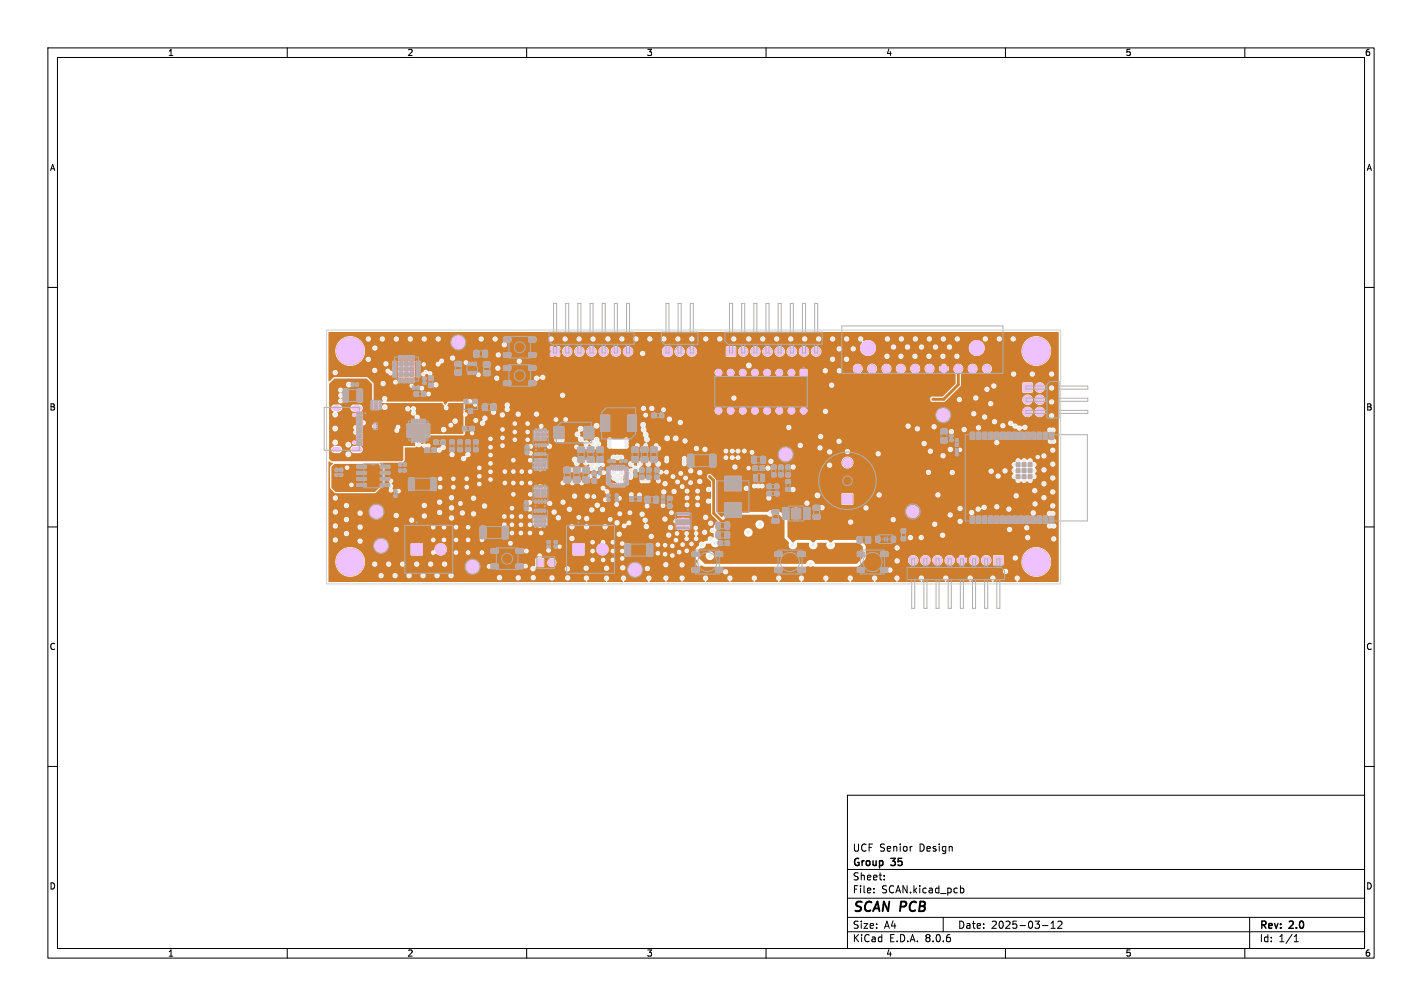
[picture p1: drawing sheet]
<svg xmlns="http://www.w3.org/2000/svg" width="297mm" height="210mm" viewBox="0 0 297 210" stroke-linecap="round" stroke-linejoin="round" font-family="sans-serif">
<defs><g id="words">
<text font-size="2.8" x="178" y="190.9">SCAN PCB</text>
<g font-size="2.1">
<text x="178" y="178">UCF Senior</text>
<text x="192" y="178">Design</text>
<text x="178" y="184">Sheet:</text>
<text x="178" y="181.2">Group</text>
<text x="186.2" y="181.2">35</text>
<text x="178" y="186.7">File:</text>
<text x="184.1" y="186.7">SCAN.kicad_pcb</text>
<text x="178" y="196.9">KiCad</text>
<text x="178" y="194.1">Size:</text>
<text x="184.7" y="194.1">A4</text>
<text x="185.7" y="196.9">E.D.A.</text>
<text x="193.3" y="196.9">8.0.6</text>
<text x="200" y="194.1">Date:</text>
<text x="207" y="194.1">2025-03-12</text>
<text x="263" y="194.3">Rev:</text>
<text x="263" y="196.9">Id:</text>
<text x="267.1" y="196.9">1/1</text>
<text x="269.4" y="194.3">2.0</text>
</g>
<g font-size="1.8">
<text x="35" y="11.9">1</text>
<text x="85" y="11.9">2</text>
<text x="135" y="11.9">3</text>
<text x="185" y="11.9">4</text>
<text x="235" y="11.9">5</text>
<text x="285" y="11.9">6</text>
<text x="10.3" y="35.9">A</text>
<text x="285.4" y="35.9">A</text>
<text x="10.3" y="85.9">B</text>
<text x="285.3" y="85.9">B</text>
<text x="10.3" y="135.9">C</text>
<text x="285.3" y="135.9">C</text>
<text x="10.3" y="185.9">D</text>
<text x="285.3" y="185.9">D</text>
<text x="35" y="199.9">1</text>
<text x="85" y="199.9">2</text>
<text x="135" y="199.9">3</text>
<text x="185" y="199.9">4</text>
<text x="235" y="199.9">5</text>
<text x="285" y="199.9">6</text>
</g>
</g></defs>
<g fill="none" stroke="#000" stroke-width=".21">
<path d="M10 10h277v190h-277zM12 12h273v186h-273zM60 10v2M110 10v2M160 10v2M210 10v2M260 10v2M10 60h2M285 60h2M10 110h2M285 110h2M10 160h2"/>
<path d="M285 160h2M177 166h108v32h-108zM190.4 176.7h.1M60 198v2M110 198v2M160 198v2M177 194.5h108M177 191.5h108M177 187.5h108M177 181.5h108M182.5 186.3v.1M182.5 185.5v.1"/>
<path d="M184.7 183.6v.1M184.7 182.8v.1M197 191.5v3M200.6 184.9v1.5M200.6 185.5l.4-.1 .3 .3-.1 .6h-.6M210 198v2M217.7 193.2h1.2M219.5 193.8h.9M219.5 192.7l.5-.4v1.5M221 192.4l.5-.1 .3 .4-.9 1.1h.9M260 198v2M261 191.5v6.5"/>
<path d="M270.3 196.6h.9M270.3 195.5l.4-.4v1.5"/>
</g>
<g fill="#ce7d2c" stroke="#ce7d2c" stroke-width=".21">
<path d="M176 103.2h2v2h-2z"/>
<path d="M151.8 72.5h1.7v1.7h-1.7z"/>
<path d="M213.8 80.1h1.7v1.7h-1.7z"/>
<path d="M86 113.6h2.1v2.1h-2.1z"/>
<path d="M119.8 113.6h2.1v2.1h-2.1z"/>
<path d="M112 116.7h1.4v1.5h-1.4z"/>
<path d="M115.1 72.5h1.7v1.7h-1.7z"/>
<path d="M138.6 72.5h1.7v1.7h-1.7z"/>
<path d="M167.3 77.2h1.1v1.2h-1.1z"/>
<path d="M207.7 116.1h1.7v1.7h-1.7z"/>
<circle cx="206.1" cy="77" r=".79"/>
<circle cx="203.1" cy="77" r=".79"/>
<circle cx="200.1" cy="77" r=".79"/>
<circle cx="197.1" cy="77" r=".79"/>
<circle cx="194.1" cy="77" r=".79"/>
<circle cx="191.1" cy="77" r=".79"/>
<circle cx="188.1" cy="77" r=".79"/>
<circle cx="185.1" cy="77" r=".79"/>
<circle cx="182.1" cy="77" r=".79"/>
<circle cx="179.1" cy="77" r=".79"/>
<circle cx="112.9" cy="103.4" r=".2"/>
<circle cx="111.9" cy="102.9" r=".2"/>
<circle cx="113.8" cy="102.9" r=".2"/>
<circle cx="112.9" cy="102.5" r=".2"/>
<circle cx="111.9" cy="102" r=".2"/>
<circle cx="113.8" cy="102" r=".2"/>
<circle cx="112.9" cy="101.6" r=".2"/>
<circle cx="112.8" cy="96.1" r=".2"/>
<circle cx="113.8" cy="96.6" r=".2"/>
<circle cx="111.9" cy="96.6" r=".2"/>
<circle cx="112.8" cy="97.1" r=".2"/>
<circle cx="113.8" cy="97.5" r=".2"/>
<circle cx="111.9" cy="97.5" r=".2"/>
<circle cx="112.8" cy="98" r=".2"/>
<circle cx="112.9" cy="91.6" r=".2"/>
<circle cx="112" cy="91.2" r=".2"/>
<circle cx="113.9" cy="91.2" r=".2"/>
<circle cx="112.9" cy="90.7" r=".2"/>
<circle cx="112" cy="90.3" r=".2"/>
<circle cx="113.9" cy="90.3" r=".2"/>
<circle cx="112.9" cy="89.8" r=".2"/>
<circle cx="112.8" cy="107.9" r=".2"/>
<circle cx="113.8" cy="108.4" r=".2"/>
<circle cx="111.8" cy="108.4" r=".2"/>
<circle cx="112.8" cy="108.9" r=".2"/>
<circle cx="113.8" cy="109.3" r=".2"/>
<circle cx="111.8" cy="109.3" r=".2"/>
<circle cx="112.8" cy="109.8" r=".2"/>
<circle cx="177" cy="96.6" r="1"/>
<circle cx="164.1" cy="94.9" r="1.2"/>
<circle cx="79.6" cy="113.9" r="1.2"/>
<circle cx="155.2" cy="73.4" r=".85"/>
<circle cx="157.8" cy="73.4" r=".85"/>
<circle cx="160.3" cy="73.4" r=".85"/>
<circle cx="162.8" cy="73.4" r=".85"/>
<circle cx="165.4" cy="73.4" r=".85"/>
<circle cx="167.9" cy="73.4" r=".85"/>
<circle cx="170.5" cy="73.4" r=".85"/>
<circle cx="217.2" cy="80.9" r=".85"/>
<circle cx="214.6" cy="83.4" r=".85"/>
<circle cx="217.2" cy="83.4" r=".85"/>
<circle cx="214.6" cy="86" r=".85"/>
<circle cx="217.2" cy="86" r=".85"/>
<circle cx="98.7" cy="118.3" r="1.2"/>
<circle cx="78.6" cy="106.8" r="1.2"/>
<circle cx="92.1" cy="114.7" r="1.05"/>
<circle cx="125.8" cy="114.7" r="1.05"/>
<circle cx="190.6" cy="106.8" r="1.2"/>
<circle cx="95.7" cy="71.5" r="1.2"/>
<circle cx="216.4" cy="73.3" r="2.85"/>
<circle cx="73.1" cy="117.3" r="2.85"/>
<circle cx="132.6" cy="118.9" r="1.2"/>
<circle cx="115.3" cy="117.4" r=".71"/>
<circle cx="197" cy="86.7" r="1.2"/>
<circle cx="216.4" cy="117.3" r="2.85"/>
<circle cx="118.5" cy="73.4" r=".85"/>
<circle cx="121" cy="73.4" r=".85"/>
<circle cx="123.5" cy="73.4" r=".85"/>
<circle cx="126.1" cy="73.4" r=".85"/>
<circle cx="128.6" cy="73.4" r=".85"/>
<circle cx="131.2" cy="73.4" r=".85"/>
<circle cx="141.9" cy="73.4" r=".85"/>
<circle cx="144.5" cy="73.4" r=".85"/>
<circle cx="165.3" cy="77.8" r=".56"/>
<circle cx="162.8" cy="77.8" r=".56"/>
<circle cx="160.2" cy="77.8" r=".56"/>
<circle cx="157.7" cy="77.8" r=".56"/>
<circle cx="155.1" cy="77.8" r=".56"/>
<circle cx="152.6" cy="77.8" r=".56"/>
<circle cx="150.1" cy="77.8" r=".56"/>
<circle cx="150.1" cy="85.7" r=".56"/>
<circle cx="152.6" cy="85.7" r=".56"/>
<circle cx="155.1" cy="85.7" r=".56"/>
<circle cx="157.7" cy="85.7" r=".56"/>
<circle cx="160.2" cy="85.7" r=".56"/>
<circle cx="162.8" cy="85.7" r=".56"/>
<circle cx="165.3" cy="85.7" r=".56"/>
<circle cx="167.8" cy="85.7" r=".56"/>
<circle cx="73.1" cy="73.3" r="2.85"/>
<circle cx="206" cy="117" r=".85"/>
<circle cx="203.4" cy="117" r=".85"/>
<circle cx="200.9" cy="117" r=".85"/>
<circle cx="198.4" cy="117" r=".85"/>
<circle cx="195.8" cy="117" r=".85"/>
<circle cx="193.3" cy="117" r=".85"/>
<circle cx="190.7" cy="117" r=".85"/>
</g>
<path d="M69.9 85.2h.8M69.9 93.8h.8M73.9 85.2h1.1M73.9 93.8h1.1" fill="none" stroke="#ce7d2c" stroke-width=".9"/>
<g fill="#ececec" stroke="#ececec" stroke-width=".21">
<circle cx="143.7" cy="108.9" r=".2"/>
<circle cx="142.7" cy="109.4" r=".2"/>
<circle cx="142.7" cy="108.5" r=".2"/>
<circle cx="141.7" cy="108.9" r=".2"/>
<circle cx="142.7" cy="110.3" r=".2"/>
<circle cx="141.7" cy="109.8" r=".2"/>
<circle cx="143.7" cy="109.8" r=".2"/>
<circle cx="195.9" cy="103.3" r=".3"/>
<circle cx="197" cy="95.1" r=".3"/>
<circle cx="70" cy="109.8" r=".3"/>
<circle cx="175.3" cy="77.4" r=".3"/>
<circle cx="134.9" cy="90.8" r=".35"/>
<circle cx="192.4" cy="112.2" r=".3"/>
<circle cx="176.8" cy="70.8" r=".3"/>
<circle cx="117.6" cy="100.8" r=".25"/>
<circle cx="124.3" cy="93.3" r=".25"/>
<circle cx="137" cy="93" r=".25"/>
<circle cx="134.4" cy="89.7" r=".35"/>
<circle cx="219.9" cy="99.8" r=".3"/>
<circle cx="141.6" cy="70.8" r=".3"/>
<circle cx="132.8" cy="70.8" r=".3"/>
<circle cx="211.8" cy="97" r=".3"/>
<circle cx="88.1" cy="81" r=".25"/>
<circle cx="72.7" cy="92.8" r=".3"/>
<circle cx="134.1" cy="100.4" r=".25"/>
<circle cx="207" cy="98.4" r=".3"/>
<circle cx="85.7" cy="70.8" r=".3"/>
<circle cx="177.7" cy="109" r=".3"/>
<circle cx="213.9" cy="97.6" r=".3"/>
<circle cx="211.7" cy="78.1" r=".3"/>
<circle cx="198.7" cy="90.1" r=".3"/>
<circle cx="88.6" cy="105.5" r=".3"/>
<circle cx="71.1" cy="83.7" r=".23"/>
<circle cx="137.5" cy="100.4" r=".25"/>
<circle cx="147.4" cy="120.7" r=".3"/>
<circle cx="173.7" cy="80.4" r=".3"/>
<circle cx="200" cy="70.8" r=".3"/>
<circle cx="192.5" cy="72.4" r=".3"/>
<circle cx="172.4" cy="77.4" r=".3"/>
<circle cx="194.1" cy="70.8" r=".3"/>
<circle cx="207.6" cy="80.6" r=".3"/>
<circle cx="214.5" cy="98.3" r=".3"/>
<circle cx="141.1" cy="91.5" r=".35"/>
<circle cx="195.2" cy="109.4" r=".3"/>
<circle cx="218" cy="103.9" r=".3"/>
<circle cx="210" cy="119.3" r=".3"/>
<circle cx="123.2" cy="99.4" r=".25"/>
<circle cx="178.2" cy="72.8" r=".3"/>
<circle cx="179.7" cy="70.8" r=".3"/>
<circle cx="87.8" cy="90.9" r=".25"/>
<circle cx="211.8" cy="98.2" r=".3"/>
<circle cx="159.2" cy="101.5" r=".25"/>
<circle cx="115.1" cy="70.8" r=".3"/>
<circle cx="201.4" cy="89.7" r=".3"/>
<circle cx="133.1" cy="93" r=".25"/>
<circle cx="94.5" cy="74.8" r=".3"/>
<circle cx="219.9" cy="96.9" r=".3"/>
<circle cx="213.9" cy="100.3" r=".3"/>
<circle cx="129" cy="100.2" r=".35"/>
<circle cx="150.3" cy="70.8" r=".3"/>
<circle cx="89.5" cy="82.3" r=".25"/>
<circle cx="70" cy="112.7" r=".3"/>
<circle cx="219.9" cy="89.8" r=".3"/>
<circle cx="182.7" cy="120.7" r=".3"/>
<circle cx="200.5" cy="108.8" r=".3"/>
<circle cx="98.1" cy="83.8" r=".3"/>
<circle cx="83.7" cy="76" r=".25"/>
<circle cx="157.6" cy="101.5" r=".25"/>
<circle cx="180.9" cy="106" r=".3"/>
<circle cx="122.4" cy="93.3" r=".25"/>
<circle cx="135.1" cy="91.7" r=".35"/>
<circle cx="187.3" cy="120.7" r=".3"/>
<circle cx="216.1" cy="102.4" r=".3"/>
<circle cx="151.5" cy="119.4" r=".3"/>
<circle cx="81.2" cy="117.8" r=".3"/>
<circle cx="185.3" cy="74.4" r=".3"/>
<circle cx="88.6" cy="107.7" r=".3"/>
<circle cx="94.3" cy="103.9" r=".3"/>
<circle cx="127" cy="70.8" r=".3"/>
<circle cx="157.6" cy="120.7" r=".3"/>
<circle cx="219.6" cy="78.1" r=".3"/>
<circle cx="123.9" cy="70.8" r=".3"/>
<circle cx="134.7" cy="100.4" r=".25"/>
<circle cx="195.1" cy="89.1" r=".3"/>
<circle cx="94.2" cy="120.2" r=".3"/>
<circle cx="129.9" cy="70.8" r=".3"/>
<circle cx="188.3" cy="70.8" r=".3"/>
<circle cx="71.1" cy="82.6" r=".23"/>
<circle cx="214.4" cy="110.2" r=".3"/>
<circle cx="129.8" cy="95.5" r=".35"/>
<circle cx="94.3" cy="106" r=".3"/>
<circle cx="139.3" cy="91.5" r=".35"/>
<circle cx="164.8" cy="89.2" r=".3"/>
<circle cx="191.2" cy="70.8" r=".3"/>
<circle cx="103.4" cy="70.8" r=".3"/>
<circle cx="218" cy="98.1" r=".3"/>
<circle cx="187.4" cy="117.1" r=".3"/>
<circle cx="94.3" cy="108.1" r=".3"/>
<circle cx="166.3" cy="107.2" r=".25"/>
<circle cx="212.7" cy="98.9" r=".3"/>
<circle cx="177.6" cy="120.7" r=".3"/>
<circle cx="218" cy="95.2" r=".3"/>
<circle cx="71.1" cy="81.4" r=".23"/>
<circle cx="198.5" cy="93.8" r=".3"/>
<circle cx="219.3" cy="89.8" r=".3"/>
<circle cx="82.8" cy="70.8" r=".3"/>
<circle cx="96.2" cy="105.1" r=".25"/>
<circle cx="91.8" cy="107" r=".3"/>
<circle cx="135.7" cy="70.8" r=".3"/>
<circle cx="152.5" cy="120.7" r=".3"/>
<circle cx="171.7" cy="106" r=".3"/>
<circle cx="192.4" cy="120.7" r=".3"/>
<circle cx="92.6" cy="93.4" r=".3"/>
<circle cx="173.3" cy="94.3" r=".3"/>
<circle cx="75.2" cy="110" r=".3"/>
<circle cx="213.9" cy="96.2" r=".3"/>
<circle cx="78.3" cy="72.7" r=".3"/>
<circle cx="158.7" cy="109.5" r=".3"/>
<circle cx="215.6" cy="78.1" r=".3"/>
<circle cx="92.3" cy="75.3" r=".25"/>
<circle cx="198.3" cy="72.4" r=".3"/>
<circle cx="137.6" cy="93.6" r=".25"/>
<circle cx="96.6" cy="107.1" r=".3"/>
<circle cx="88.6" cy="70.8" r=".3"/>
<circle cx="189.6" cy="72.4" r=".3"/>
<circle cx="84.8" cy="77.1" r=".25"/>
<circle cx="128.1" cy="95.5" r=".35"/>
<circle cx="219.2" cy="107.2" r=".3"/>
<circle cx="89.8" cy="78" r=".25"/>
<circle cx="193" cy="92.6" r=".3"/>
<circle cx="78.3" cy="117.8" r=".3"/>
<circle cx="91.3" cy="120.2" r=".3"/>
<circle cx="211.6" cy="70.8" r=".3"/>
<circle cx="219.9" cy="94" r=".3"/>
<circle cx="134.9" cy="93" r=".25"/>
<circle cx="120.4" cy="93.3" r=".25"/>
<circle cx="153.3" cy="83.1" r=".3"/>
<circle cx="159.3" cy="70.8" r=".3"/>
<circle cx="209.9" cy="98.3" r=".3"/>
<circle cx="84.8" cy="76" r=".25"/>
<circle cx="134.2" cy="73.8" r=".3"/>
<circle cx="195.4" cy="72.4" r=".3"/>
<circle cx="153.5" cy="97.5" r=".3"/>
<circle cx="70" cy="106.9" r=".3"/>
<circle cx="219.9" cy="105.6" r=".3"/>
<circle cx="212.7" cy="96.2" r=".3"/>
<circle cx="88.4" cy="120.2" r=".3"/>
<circle cx="84.8" cy="78.2" r=".25"/>
<circle cx="172.5" cy="120.7" r=".3"/>
<circle cx="219.6" cy="81" r=".3"/>
<circle cx="213.3" cy="99.5" r=".3"/>
<circle cx="121.3" cy="89.5" r=".35"/>
<circle cx="124.6" cy="88.9" r=".35"/>
<circle cx="215.1" cy="96.2" r=".3"/>
<circle cx="105.3" cy="72" r=".3"/>
<circle cx="212.1" cy="116.5" r=".3"/>
<circle cx="160.4" cy="97.7" r=".3"/>
<circle cx="177" cy="94.3" r=".3"/>
<circle cx="193.9" cy="98.6" r=".3"/>
<circle cx="72.4" cy="105.5" r=".3"/>
<circle cx="122.4" cy="92.5" r=".35"/>
<circle cx="216.2" cy="105.2" r=".3"/>
<circle cx="185.9" cy="119" r=".3"/>
<circle cx="200.4" cy="83.4" r=".3"/>
<circle cx="173.3" cy="97.1" r=".3"/>
<circle cx="183.6" cy="103.3" r=".3"/>
<circle cx="83.7" cy="78.2" r=".25"/>
<circle cx="175.2" cy="92.1" r=".3"/>
<circle cx="138.7" cy="70.8" r=".3"/>
<circle cx="219.2" cy="109.8" r=".3"/>
<circle cx="91.7" cy="94" r=".3"/>
<circle cx="85.9" cy="76" r=".25"/>
<circle cx="80.4" cy="85" r=".3"/>
<circle cx="70" cy="92.4" r=".3"/>
<circle cx="87.8" cy="89.9" r=".25"/>
<circle cx="208.5" cy="99.4" r=".3"/>
<circle cx="124.9" cy="92.7" r=".35"/>
<circle cx="219.9" cy="102.7" r=".3"/>
<circle cx="75.2" cy="107.1" r=".3"/>
<circle cx="85.9" cy="78.2" r=".25"/>
<circle cx="161" cy="96.3" r=".3"/>
<circle cx="194" cy="74.4" r=".3"/>
<circle cx="173.9" cy="75" r=".3"/>
<circle cx="80.6" cy="76" r=".3"/>
<circle cx="84.1" cy="117.8" r=".3"/>
<circle cx="212.7" cy="100.3" r=".3"/>
<circle cx="75.2" cy="113" r=".3"/>
<circle cx="89.9" cy="117.8" r=".3"/>
<circle cx="197.5" cy="120.7" r=".3"/>
<circle cx="82.6" cy="79.8" r=".25"/>
<circle cx="219.6" cy="86.8" r=".3"/>
<circle cx="103.7" cy="79" r=".3"/>
<circle cx="156.3" cy="111.2" r=".3"/>
<circle cx="119.6" cy="100.8" r=".25"/>
<circle cx="76.9" cy="70.8" r=".3"/>
<circle cx="100.5" cy="70.8" r=".3"/>
<circle cx="153.3" cy="70.8" r=".3"/>
<circle cx="199.9" cy="74.4" r=".3"/>
<circle cx="186.6" cy="72.4" r=".3"/>
<circle cx="129" cy="95.5" r=".35"/>
<circle cx="219.6" cy="83.9" r=".3"/>
<circle cx="203.8" cy="83.1" r=".3"/>
<circle cx="94.4" cy="94.9" r=".3"/>
<circle cx="87.5" cy="92.8" r=".3"/>
<circle cx="216" cy="97" r=".3"/>
<circle cx="216" cy="98.2" r=".3"/>
<circle cx="92.9" cy="117.8" r=".3"/>
<circle cx="168.5" cy="105" r=".3"/>
<circle cx="72.4" cy="108.5" r=".3"/>
<circle cx="72.4" cy="111.4" r=".3"/>
<circle cx="175.3" cy="72.8" r=".3"/>
<circle cx="134.3" cy="88.7" r=".35"/>
<circle cx="220.1" cy="112.5" r=".3"/>
<circle cx="166.3" cy="107.9" r=".25"/>
<circle cx="82.8" cy="107.6" r=".3"/>
<circle cx="120.6" cy="90.7" r=".35"/>
<circle cx="86" cy="108.6" r=".3"/>
<circle cx="197" cy="70.8" r=".3"/>
<circle cx="123.7" cy="92.5" r=".35"/>
<circle cx="194.3" cy="94.2" r=".3"/>
<circle cx="70" cy="89.5" r=".3"/>
<circle cx="215.1" cy="97.6" r=".3"/>
<circle cx="198.5" cy="107.5" r=".3"/>
<circle cx="121.5" cy="100.8" r=".25"/>
<circle cx="79.6" cy="120.2" r=".3"/>
<circle cx="78.2" cy="89" r=".2"/>
<circle cx="215.1" cy="98.9" r=".3"/>
<circle cx="103.1" cy="86.1" r=".3"/>
<circle cx="216" cy="99.5" r=".3"/>
<circle cx="91.8" cy="104.8" r=".3"/>
<circle cx="172.4" cy="85.9" r=".3"/>
<circle cx="219.4" cy="92.1" r=".3"/>
<circle cx="173.9" cy="70.8" r=".3"/>
<circle cx="166.3" cy="106.4" r=".25"/>
<circle cx="196.9" cy="74.4" r=".3"/>
<circle cx="186.6" cy="108.5" r=".3"/>
<circle cx="200.5" cy="106.1" r=".3"/>
<circle cx="91.5" cy="76" r=".25"/>
<circle cx="220.1" cy="92.1" r=".3"/>
<circle cx="183.4" cy="94.7" r=".3"/>
<circle cx="144.5" cy="70.8" r=".3"/>
<circle cx="203.4" cy="86.4" r=".3"/>
<circle cx="215.1" cy="100.3" r=".3"/>
<circle cx="124.9" cy="99.4" r=".25"/>
<circle cx="87" cy="117.8" r=".3"/>
<circle cx="212.7" cy="97.6" r=".3"/>
<circle cx="138.5" cy="105.5" r=".25"/>
<circle cx="85.9" cy="77.2" r=".25"/>
<circle cx="129.7" cy="99.8" r=".35"/>
<circle cx="118" cy="70.8" r=".3"/>
<circle cx="213.9" cy="98.9" r=".3"/>
<circle cx="87.8" cy="88.8" r=".25"/>
<circle cx="135.4" cy="100.4" r=".25"/>
<circle cx="214.6" cy="112.2" r=".3"/>
<circle cx="79.8" cy="70.8" r=".3"/>
<circle cx="205.8" cy="70.8" r=".3"/>
<circle cx="211.9" cy="99.5" r=".3"/>
<circle cx="176.8" cy="75" r=".3"/>
<circle cx="167.4" cy="120.7" r=".3"/>
<circle cx="112.1" cy="79" r=".3"/>
<circle cx="121.3" cy="91.7" r=".35"/>
<circle cx="168.1" cy="70.8" r=".3"/>
<circle cx="78.3" cy="77.3" r=".3"/>
<circle cx="218" cy="101" r=".3"/>
<circle cx="124.6" cy="91.8" r=".35"/>
<circle cx="108.4" cy="75.4" r=".3"/>
<circle cx="188.2" cy="74.4" r=".3"/>
<circle cx="165.6" cy="113.8" r=".3"/>
<circle cx="220.1" cy="109.8" r=".3"/>
<circle cx="213.3" cy="98.3" r=".3"/>
<circle cx="198.9" cy="98.7" r=".3"/>
<circle cx="196.9" cy="111.7" r=".3"/>
<circle cx="212.5" cy="120.7" r=".3"/>
<circle cx="85.4" cy="120.2" r=".3"/>
<circle cx="187.4" cy="114.4" r=".3"/>
<circle cx="83.7" cy="77.1" r=".25"/>
<circle cx="148.8" cy="110.7" r=".3"/>
<circle cx="70" cy="104" r=".3"/>
<circle cx="162.6" cy="120.7" r=".3"/>
<circle cx="120.9" cy="70.8" r=".3"/>
<circle cx="156.4" cy="70.8" r=".3"/>
<circle cx="106.6" cy="113.4" r=".25"/>
<circle cx="208.7" cy="70.8" r=".3"/>
<circle cx="169.3" cy="117.8" r=".3"/>
<circle cx="70" cy="86.5" r=".3"/>
<circle cx="72.7" cy="94.8" r=".3"/>
<circle cx="72.9" cy="80.3" r=".3"/>
<circle cx="91.5" cy="70.8" r=".3"/>
<circle cx="128.3" cy="99.8" r=".35"/>
<circle cx="158.4" cy="101.5" r=".25"/>
<circle cx="214.5" cy="99.5" r=".3"/>
<circle cx="76.9" cy="75" r=".3"/>
<circle cx="82.5" cy="120.2" r=".3"/>
<circle cx="165.2" cy="70.8" r=".3"/>
<circle cx="214.5" cy="97" r=".3"/>
<circle cx="82.8" cy="110.5" r=".3"/>
<circle cx="162.2" cy="70.8" r=".3"/>
<circle cx="191.1" cy="74.4" r=".3"/>
<circle cx="207.4" cy="120.7" r=".3"/>
<circle cx="80" cy="80.1" r=".3"/>
<circle cx="202.6" cy="120.7" r=".3"/>
<circle cx="97.7" cy="94.9" r=".3"/>
<circle cx="70" cy="77.8" r=".3"/>
<circle cx="173.5" cy="113.8" r=".3"/>
<circle cx="129" cy="99.2" r=".27"/>
<circle cx="169.9" cy="113.8" r=".3"/>
<circle cx="219.9" cy="107.2" r=".3"/>
<circle cx="210.9" cy="110.5" r=".3"/>
<circle cx="213.3" cy="97" r=".3"/>
<circle cx="149.4" cy="113.4" r=".3"/>
<circle cx="147.4" cy="70.8" r=".3"/>
<circle cx="171" cy="70.8" r=".3"/>
<circle cx="185.3" cy="70.8" r=".3"/>
<circle cx="80.3" cy="83.2" r=".3"/>
<circle cx="160.9" cy="107" r=".25"/>
<circle cx="116.8" cy="91.8" r=".25"/>
<circle cx="116.3" cy="91.8" r=".25"/>
<circle cx="120" cy="95.9" r=".35"/>
<circle cx="122.4" cy="96.6" r=".35"/>
<circle cx="123.7" cy="96.9" r=".35"/>
<circle cx="118.1" cy="87.6" r=".25"/>
<circle cx="120.5" cy="96.7" r=".35"/>
<circle cx="116.1" cy="87.6" r=".25"/>
<circle cx="125" cy="96.9" r=".35"/>
<circle cx="117.4" cy="91.8" r=".25"/>
<circle cx="124" cy="103.7" r=".25"/>
<circle cx="135.1" cy="105.6" r=".25"/>
<circle cx="142.9" cy="96.8" r=".25"/>
<circle cx="135.4" cy="96.8" r=".35"/>
<circle cx="131.8" cy="96.8" r=".35"/>
<circle cx="137.5" cy="96.8" r=".35"/>
<circle cx="142.9" cy="96.2" r=".25"/>
<circle cx="133.6" cy="96.8" r=".35"/>
<circle cx="142.9" cy="95.7" r=".25"/>
<circle cx="139.2" cy="95.6" r=".25"/>
<circle cx="139.2" cy="96.2" r=".25"/>
<circle cx="101.2" cy="105.6" r=".3"/>
<circle cx="102.2" cy="118.3" r=".25"/>
<circle cx="126.4" cy="104.3" r=".25"/>
<circle cx="122.5" cy="108.3" r=".3"/>
<circle cx="146.2" cy="98.7" r=".3"/>
<circle cx="125.8" cy="106.4" r=".3"/>
<circle cx="109.8" cy="118.2" r=".25"/>
<circle cx="139.8" cy="87.5" r=".3"/>
<circle cx="114.6" cy="114.9" r=".25"/>
<circle cx="112.7" cy="116" r=".25"/>
<circle cx="142.1" cy="88.2" r=".3"/>
<circle cx="139.1" cy="117.9" r=".3"/>
<circle cx="146.5" cy="113.6" r=".3"/>
<circle cx="142.5" cy="117.9" r=".3"/>
<circle cx="122.5" cy="110" r=".3"/>
<circle cx="148" cy="104.6" r=".3"/>
<circle cx="120" cy="103.6" r=".3"/>
<circle cx="100.8" cy="88.4" r=".3"/>
<circle cx="135.2" cy="118.7" r=".3"/>
<circle cx="138.6" cy="102.7" r=".3"/>
<circle cx="126.7" cy="120.7" r=".3"/>
<circle cx="128.9" cy="109.1" r=".3"/>
<circle cx="116.6" cy="108.1" r=".3"/>
<circle cx="148" cy="102.2" r=".3"/>
<circle cx="139.7" cy="111.7" r=".3"/>
<circle cx="145.5" cy="93.6" r=".3"/>
<circle cx="122.7" cy="103.6" r=".3"/>
<circle cx="130.2" cy="120.7" r=".3"/>
<circle cx="133.6" cy="103.3" r=".25"/>
<circle cx="126.4" cy="110" r=".3"/>
<circle cx="115.7" cy="106.9" r=".3"/>
<circle cx="108.2" cy="120.6" r=".3"/>
<circle cx="135.5" cy="120.7" r=".3"/>
<circle cx="140.1" cy="110.1" r=".3"/>
<circle cx="147.2" cy="111.1" r=".3"/>
<circle cx="134.1" cy="107.4" r=".3"/>
<circle cx="139.1" cy="120.7" r=".3"/>
<circle cx="147.4" cy="108" r=".3"/>
<circle cx="119.5" cy="112.4" r=".3"/>
<circle cx="129.5" cy="107.2" r=".25"/>
<circle cx="138.9" cy="108.4" r=".3"/>
<circle cx="144.3" cy="98.3" r=".3"/>
<circle cx="101.3" cy="87.3" r=".3"/>
<circle cx="118.5" cy="118.8" r=".3"/>
<circle cx="117.6" cy="104.8" r=".3"/>
<circle cx="119.5" cy="110" r=".3"/>
<circle cx="143.1" cy="92" r=".3"/>
<circle cx="140.8" cy="102.6" r=".3"/>
<circle cx="112.1" cy="86.5" r=".3"/>
<circle cx="148.3" cy="116" r=".3"/>
<circle cx="148.4" cy="109.2" r=".3"/>
<circle cx="111.4" cy="120.6" r=".3"/>
<circle cx="146" cy="117.8" r=".3"/>
<circle cx="129.4" cy="104" r=".25"/>
<circle cx="147.2" cy="93.8" r=".3"/>
<circle cx="108.2" cy="86.5" r=".3"/>
<circle cx="148.4" cy="112.5" r=".3"/>
<circle cx="98.9" cy="107.3" r=".3"/>
<circle cx="136" cy="112" r=".3"/>
<circle cx="104.3" cy="120.6" r=".3"/>
<circle cx="98.9" cy="104" r=".3"/>
<circle cx="122.4" cy="118.6" r=".3"/>
<circle cx="126.7" cy="118.6" r=".3"/>
<circle cx="124.8" cy="105.5" r=".3"/>
<circle cx="135" cy="109.9" r=".3"/>
<circle cx="115.3" cy="120.6" r=".3"/>
<circle cx="122.5" cy="120.7" r=".3"/>
<circle cx="118.6" cy="120.6" r=".3"/>
<circle cx="123.6" cy="106.5" r=".3"/>
<circle cx="146.2" cy="100.5" r=".3"/>
<circle cx="134.4" cy="85.3" r=".3"/>
<circle cx="104.9" cy="86.6" r=".3"/>
<circle cx="118.9" cy="106.3" r=".3"/>
<circle cx="136.1" cy="85.3" r=".3"/>
<circle cx="130.1" cy="118.5" r=".3"/>
<circle cx="138.9" cy="101" r=".3"/>
<circle cx="111.3" cy="118.7" r=".3"/>
<circle cx="142.5" cy="120.7" r=".3"/>
<circle cx="129.3" cy="111.5" r=".3"/>
<circle cx="127.4" cy="108.4" r=".25"/>
<circle cx="105.3" cy="109.5" r=".22"/>
<circle cx="113" cy="111.3" r=".23"/>
<circle cx="106.9" cy="107.8" r=".23"/>
<circle cx="106.9" cy="109.5" r=".22"/>
<circle cx="110.7" cy="111.3" r=".22"/>
<circle cx="105.3" cy="107.8" r=".23"/>
<circle cx="106.9" cy="106.1" r=".23"/>
<circle cx="110.7" cy="107.8" r=".22"/>
<circle cx="126" cy="101.9" r=".25"/>
<circle cx="110.7" cy="109.5" r=".22"/>
<circle cx="108.8" cy="109.5" r=".22"/>
<circle cx="106.9" cy="111.3" r=".23"/>
<circle cx="108.8" cy="111.3" r=".23"/>
<circle cx="108.8" cy="107.8" r=".23"/>
<circle cx="120.9" cy="108" r=".25"/>
<circle cx="143.5" cy="105.4" r=".25"/>
<circle cx="145.7" cy="102.5" r=".25"/>
<circle cx="143.2" cy="99.8" r=".25"/>
<circle cx="142.5" cy="101.6" r=".25"/>
<circle cx="144.2" cy="100.7" r=".25"/>
<circle cx="131.8" cy="98.3" r=".25"/>
<circle cx="143.5" cy="102.5" r=".25"/>
<circle cx="145.7" cy="105.4" r=".25"/>
<circle cx="145.7" cy="103.9" r=".25"/>
<circle cx="143.5" cy="104" r=".25"/>
<circle cx="139.2" cy="98.6" r=".25"/>
<circle cx="142.2" cy="98.8" r=".25"/>
<circle cx="138" cy="98.6" r=".25"/>
<circle cx="133.3" cy="98" r=".25"/>
<circle cx="141.5" cy="100.6" r=".25"/>
<circle cx="140.6" cy="99.5" r=".25"/>
<circle cx="81.7" cy="101.5" r=".22"/>
<circle cx="86.3" cy="85.3" r=".25"/>
<circle cx="81.7" cy="102.4" r=".22"/>
<circle cx="85.2" cy="85.3" r=".25"/>
<circle cx="86.4" cy="86.2" r=".25"/>
<circle cx="83.2" cy="102.5" r=".22"/>
<circle cx="81.7" cy="100.4" r=".22"/>
<circle cx="107.5" cy="91.8" r=".22"/>
<circle cx="110.2" cy="90.2" r=".22"/>
<circle cx="102.4" cy="91.6" r=".22"/>
<circle cx="102.4" cy="93.4" r=".22"/>
<circle cx="102.4" cy="95" r=".22"/>
<circle cx="113" cy="88.9" r=".22"/>
<circle cx="105" cy="93" r=".22"/>
<circle cx="91.9" cy="101.7" r=".22"/>
<circle cx="110.2" cy="91.8" r=".23"/>
<circle cx="100.1" cy="101.1" r=".22"/>
<circle cx="102.4" cy="100.1" r=".22"/>
<circle cx="100.1" cy="99.4" r=".22"/>
<circle cx="105" cy="91.4" r=".22"/>
<circle cx="102.5" cy="96.7" r=".22"/>
<circle cx="105" cy="89.7" r=".22"/>
<circle cx="97.5" cy="101.7" r=".22"/>
<circle cx="110.2" cy="88.4" r=".22"/>
<circle cx="94.7" cy="101.7" r=".22"/>
<circle cx="107.5" cy="90.2" r=".22"/>
<circle cx="94.7" cy="100" r=".23"/>
<circle cx="97.5" cy="99.9" r=".22"/>
<circle cx="100.1" cy="97.7" r=".23"/>
<circle cx="102.4" cy="98.5" r=".22"/>
<circle cx="107.5" cy="88.4" r=".22"/>
<circle cx="126.8" cy="102.6" r=".25"/>
<circle cx="91.9" cy="100" r=".23"/>
<circle cx="175.2" cy="109.9" r=".3"/>
<circle cx="208.5" cy="85.4" r=".3"/>
<circle cx="184.3" cy="90.8" r=".3"/>
<circle cx="173.4" cy="111.1" r=".3"/>
<circle cx="218.3" cy="92.1" r=".25"/>
<circle cx="200.5" cy="91.7" r=".25"/>
<circle cx="200.5" cy="92.2" r=".25"/>
<circle cx="148.1" cy="73.1" r=".3"/>
<circle cx="218.3" cy="92.7" r=".25"/>
<circle cx="140.2" cy="85.5" r=".3"/>
<circle cx="184.7" cy="86.7" r=".3"/>
<circle cx="175.2" cy="108.3" r=".3"/>
<circle cx="93" cy="84.1" r=".3"/>
<circle cx="119.7" cy="79.2" r=".3"/>
<circle cx="188.4" cy="109.8" r=".3"/>
<circle cx="173.4" cy="109.5" r=".3"/>
<circle cx="173.4" cy="108.1" r=".3"/>
<circle cx="119.5" cy="98.1" r=".25"/>
<circle cx="110.7" cy="98.5" r=".23"/>
<circle cx="121.4" cy="98.1" r=".25"/>
<circle cx="105.5" cy="98.4" r=".23"/>
<circle cx="109" cy="100.8" r=".23"/>
<circle cx="110.7" cy="96.1" r=".23"/>
<circle cx="110.7" cy="100.8" r=".23"/>
<circle cx="109" cy="98.4" r=".23"/>
<circle cx="107.2" cy="98.4" r=".23"/>
<circle cx="123.5" cy="97.7" r=".35"/>
<circle cx="107.2" cy="96.1" r=".23"/>
<circle cx="105.5" cy="100.8" r=".23"/>
<circle cx="107.2" cy="100.8" r=".23"/>
<circle cx="107.2" cy="103.2" r=".23"/>
<circle cx="110.7" cy="103.2" r=".23"/>
<circle cx="124.7" cy="97.7" r=".35"/>
<circle cx="134.8" cy="108.6" r=".3"/>
<circle cx="132.6" cy="97.7" r=".25"/>
<circle cx="129.8" cy="100.6" r=".25"/>
<circle cx="131.9" cy="103.2" r=".25"/>
<circle cx="116.9" cy="114.1" r=".2"/>
<circle cx="131.6" cy="107" r=".25"/>
<circle cx="189.7" cy="89" r=".3"/>
<circle cx="131.3" cy="109.2" r=".25"/>
<circle cx="214.1" cy="89.2" r=".3"/>
<circle cx="206.1" cy="81.3" r=".3"/>
<circle cx="191.6" cy="89.5" r=".3"/>
<circle cx="130.4" cy="109.8" r=".25"/>
<circle cx="200.5" cy="93.9" r=".2"/>
<circle cx="216.7" cy="95.4" r=".2"/>
<circle cx="104.1" cy="74.1" r=".3"/>
<circle cx="210.7" cy="106.3" r=".3"/>
<circle cx="74.3" cy="89.3" r=".2"/>
<circle cx="74.3" cy="90.3" r=".2"/>
<circle cx="80.4" cy="94.5" r=".22"/>
<circle cx="81.7" cy="94.2" r=".22"/>
<circle cx="84.7" cy="91.1" r=".22"/>
<circle cx="81.7" cy="95.7" r=".23"/>
<circle cx="75.4" cy="80.6" r=".22"/>
<circle cx="76.2" cy="81.6" r=".22"/>
<circle cx="76" cy="87.1" r=".23"/>
<circle cx="76.2" cy="82.6" r=".22"/>
<circle cx="78.7" cy="91.9" r=".22"/>
<circle cx="83.7" cy="91.1" r=".22"/>
<circle cx="79.5" cy="94.9" r=".23"/>
<circle cx="76.8" cy="91.9" r=".23"/>
<circle cx="76.2" cy="83.5" r=".22"/>
<circle cx="83.7" cy="92" r=".22"/>
<circle cx="77" cy="86.3" r=".22"/>
<circle cx="80.4" cy="95.7" r=".23"/>
<circle cx="84.7" cy="92" r=".22"/>
<circle cx="75.4" cy="80" r=".23"/>
<circle cx="96.2" cy="87.9" r=".3"/>
<circle cx="79" cy="93.2" r=".23"/>
<circle cx="77" cy="87.1" r=".22"/>
<circle cx="128.4" cy="98.9" r=".2"/>
<circle cx="127.3" cy="93.1" r=".3"/>
<circle cx="127.3" cy="92.5" r=".3"/>
<circle cx="127.3" cy="91.8" r=".3"/>
<circle cx="128.4" cy="98.5" r=".2"/>
<circle cx="128" cy="98.9" r=".2"/>
<circle cx="128" cy="98.5" r=".2"/>
<circle cx="126.1" cy="98.7" r=".25"/>
<circle cx="131.7" cy="99.7" r=".25"/>
<circle cx="130.8" cy="91.8" r=".3"/>
<circle cx="130.8" cy="93.1" r=".3"/>
<circle cx="129.6" cy="98.9" r=".2"/>
<circle cx="130" cy="98.9" r=".2"/>
<circle cx="129.5" cy="98.5" r=".2"/>
<circle cx="130.8" cy="92.5" r=".3"/>
<circle cx="129.9" cy="98.5" r=".2"/>
<circle cx="109.9" cy="115" r=".25"/>
<circle cx="128.8" cy="105.3" r=".25"/>
<circle cx="125.9" cy="97" r=".2"/>
<circle cx="134.8" cy="86.7" r=".25"/>
<circle cx="171.4" cy="91.1" r=".3"/>
<circle cx="106" cy="84.6" r=".3"/>
<circle cx="117.5" cy="82.5" r=".3"/>
<circle cx="171.3" cy="93.5" r=".3"/>
<circle cx="204.3" cy="106.3" r=".3"/>
<circle cx="212.2" cy="103.5" r=".3"/>
<circle cx="105.9" cy="85.5" r=".3"/>
<circle cx="167.1" cy="93" r=".3"/>
<circle cx="215.8" cy="107.1" r=".3"/>
<circle cx="205.6" cy="105.9" r=".3"/>
<circle cx="204.4" cy="89.3" r=".3"/>
<circle cx="104" cy="76.9" r=".3"/>
<circle cx="113.4" cy="78.8" r=".3"/>
<circle cx="202.9" cy="107" r=".3"/>
<circle cx="208.2" cy="105.8" r=".3"/>
<circle cx="205.7" cy="87.1" r=".3"/>
<circle cx="82.9" cy="89.9" r=".2"/>
<circle cx="75.9" cy="88.3" r=".22"/>
<circle cx="83.1" cy="89.2" r=".2"/>
<circle cx="89.5" cy="93" r=".23"/>
<circle cx="88.6" cy="93" r=".22"/>
<circle cx="96.8" cy="95.7" r=".3"/>
<circle cx="95" cy="87.9" r=".27"/>
<circle cx="99.4" cy="87.8" r=".27"/>
<circle cx="93.2" cy="85.2" r=".2"/>
<circle cx="99.2" cy="84.5" r=".2"/>
<circle cx="73.4" cy="101.2" r=".22"/>
<circle cx="77.2" cy="100" r=".22"/>
<circle cx="77.9" cy="98.7" r=".23"/>
<circle cx="77.3" cy="100.9" r=".23"/>
<circle cx="77.3" cy="98.9" r=".22"/>
<circle cx="77.1" cy="97.8" r=".22"/>
<circle cx="87.1" cy="87.1" r=".25"/>
<circle cx="161.3" cy="115.7" r=".3"/>
<circle cx="160.5" cy="111.3" r=".3"/>
<circle cx="159.9" cy="113.6" r=".3"/>
<circle cx="194.8" cy="83.4" r=".35"/>
<circle cx="177.6" cy="114" r=".3"/>
<circle cx="157" cy="113" r=".3"/>
<circle cx="153.1" cy="113.6" r=".3"/>
<circle cx="178.3" cy="116.2" r=".3"/>
<circle cx="154.4" cy="111.8" r=".3"/>
<circle cx="170.7" cy="103.4" r=".35"/>
<circle cx="148.2" cy="99.5" r=".3"/>
<circle cx="152" cy="114.9" r=".3"/>
<circle cx="165.7" cy="97.5" r=".3"/>
<circle cx="91" cy="80.3" r=".3"/>
<circle cx="153.1" cy="109.5" r=".3"/>
<circle cx="163" cy="108.3" r=".3"/>
<circle cx="156.4" cy="76.3" r=".35"/>
<circle cx="81.6" cy="77.9" r=".25"/>
<circle cx="81" cy="77.4" r=".25"/>
<circle cx="86" cy="80.5" r=".2"/>
<circle cx="88.9" cy="77.6" r=".2"/>
<circle cx="208.2" cy="92.4" r=".3"/>
<circle cx="190.1" cy="112.2" r=".3"/>
<circle cx="88.5" cy="76.1" r=".2"/>
<circle cx="206.9" cy="84.3" r=".3"/>
<circle cx="88.4" cy="78.1" r=".2"/>
<circle cx="72.5" cy="97.6" r=".22"/>
<circle cx="92.7" cy="89.7" r=".28"/>
<circle cx="94.2" cy="88.7" r=".2"/>
<circle cx="131.9" cy="99.1" r=".25"/>
<circle cx="207.7" cy="88" r=".3"/>
<circle cx="209.5" cy="88.9" r=".3"/>
<circle cx="160.6" cy="104" r=".3"/>
<circle cx="155.9" cy="102" r=".3"/>
<circle cx="110.8" cy="93.2" r=".25"/>
<circle cx="114.7" cy="93.2" r=".3"/>
<circle cx="110.8" cy="94.6" r=".25"/>
<circle cx="114.8" cy="105.1" r=".3"/>
<circle cx="110.6" cy="106.3" r=".25"/>
<circle cx="110.6" cy="104.9" r=".25"/>
<circle cx="140.2" cy="107" r=".25"/>
<circle cx="138.6" cy="85.5" r=".25"/>
<circle cx="98.6" cy="90.4" r=".2"/>
<circle cx="140.4" cy="114" r=".23"/>
<circle cx="143.4" cy="112.5" r=".23"/>
<circle cx="138.9" cy="113.8" r=".22"/>
<circle cx="141.2" cy="112.8" r=".22"/>
<circle cx="142.6" cy="113.7" r=".22"/>
<circle cx="145.3" cy="110.2" r=".22"/>
<circle cx="143.4" cy="111.4" r=".23"/>
<circle cx="143.4" cy="115" r=".22"/>
<circle cx="145.4" cy="111.4" r=".23"/>
<circle cx="141.8" cy="115.3" r=".22"/>
<circle cx="138.9" cy="115.7" r=".23"/>
<circle cx="145.4" cy="112.5" r=".23"/>
<circle cx="140.4" cy="116" r=".22"/>
<circle cx="141.4" cy="111.4" r=".23"/>
<circle cx="137.4" cy="113.7" r=".23"/>
<circle cx="141.1" cy="108.8" r=".23"/>
<circle cx="137.4" cy="115.5" r=".22"/>
<circle cx="144.4" cy="113.5" r=".23"/>
<circle cx="99.9" cy="78.2" r=".25"/>
<circle cx="97.3" cy="75.7" r=".25"/>
<circle cx="97.2" cy="86.5" r=".2"/>
<circle cx="212" cy="88.9" r=".3"/>
<circle cx="211.1" cy="88.4" r=".3"/>
<circle cx="212.9" cy="89.4" r=".3"/>
<circle cx="155.5" cy="94.2" r=".25"/>
<circle cx="154.2" cy="94.2" r=".25"/>
<circle cx="152.9" cy="94.2" r=".25"/>
<circle cx="165.6" cy="102.2" r=".3"/>
<circle cx="152.9" cy="95.5" r=".25"/>
<circle cx="157.1" cy="94.4" r=".25"/>
<circle cx="154.2" cy="95.5" r=".25"/>
<circle cx="156.4" cy="97.7" r=".2"/>
<circle cx="151.6" cy="95.5" r=".25"/>
<circle cx="151.6" cy="94.2" r=".25"/>
<circle cx="130" cy="116.6" r=".22"/>
<circle cx="128" cy="116.9" r=".22"/>
<circle cx="123.8" cy="115" r=".22"/>
<circle cx="126" cy="113.2" r=".23"/>
<circle cx="130" cy="115" r=".22"/>
<circle cx="123.8" cy="113.2" r=".22"/>
<circle cx="128" cy="113.2" r=".22"/>
<circle cx="128" cy="115" r=".22"/>
<circle cx="130" cy="113.5" r=".22"/>
<circle cx="123.8" cy="116.9" r=".22"/>
<circle cx="126" cy="116.9" r=".23"/>
<circle cx="97.8" cy="115.4" r=".23"/>
<circle cx="95.2" cy="115.4" r=".22"/>
<circle cx="97.8" cy="110.1" r=".23"/>
<circle cx="100.7" cy="112.7" r=".22"/>
<circle cx="90.5" cy="110.1" r=".23"/>
<circle cx="95.2" cy="110.1" r=".23"/>
<circle cx="92.7" cy="110.1" r=".22"/>
<circle cx="90.5" cy="115.4" r=".22"/>
<circle cx="92.7" cy="112.7" r=".23"/>
<circle cx="100.7" cy="115.3" r=".22"/>
<circle cx="97.8" cy="112.7" r=".22"/>
<circle cx="95.2" cy="112.7" r=".23"/>
<circle cx="90.5" cy="112.7" r=".23"/>
</g>
<path d="M200.1 77v3.3l-3 3.1h-2.2M148.2 99.5l.9 .8v6.8l2.3 2.4h1.7" fill="none" stroke="#ce7d2c" stroke-width=".6"/>
<g fill="#ce7d2c">
<path d="M150.2 109.5h7.6a.91 .91 0 0 0 1.3 .8 .91 .91 0 0 0 .1-1.5 .91 .91 0 0 0-1.4 .5v.2h-7.6l2-2.1h8a.92 .92 0 0 0 1.5 0l1.1 .1 1 1 .1 3.8 .9 1a.95 .95 0 0 0 .8 1.4 .95 .95 0 0 0 .9-1.4h2.5a.97 .97 0 0 0 .3 1.2 .97 .97 0 0 0 1.3-.2l.1-1h1.9a.96 .96 0 0 0 .5 1.2 .96 .96 0 0 0 1.2-.4l.1-.8h5l.8 .9v2.2l-1.3 1.3h-8.6a.98 .98 0 0 0-1-.8 .98 .98 0 0 0-1 .8h-21.1l-1.3-1.3v-.4h1.5a.91 .91 0 0 0 1.3 .8 .91 .91 0 0 0 .1-1.5 .91 .91 0 0 0-1.4 .5v.2h-1.5v-1.2l.3-.3a1.04 1.04 0 0 0 1.3-1h1a.92 .92 0 0 0 1.5 .5 .92 .92 0 0 0-.3-1.5v-1.4h5.7a.91 .91 0 0 0 1.3 .9 .91 .91 0 0 0 .2-1.6 .91 .91 0 0 0-1.5 .6v.1h-5.7v-1.1z"/>
<path d="M69.2 97.5l.7-.7h9.1l1 1.1v3.1l-1.7 1.7h-8.2l-.9-.9v-.6h3.7a.48 .48 0 0 0 .7 .5 .48 .48 0 0 0 .1-.8 .48 .48 0 0 0-.8 .2v.1h-3.7v-3.6h2.8a.48 .48 0 0 0 .7 .5 .48 .48 0 0 0 .1-.8 .48 .48 0 0 0-.8 .2v.1h-2.8z"/>
<path d="M68.7 69.3h152.4v52.1l-.1 .1h-8.3l-.1-.2a.57 .57 0 0 0 .4-.9 .57 .57 0 0 0-.9 0 .57 .57 0 0 0 .3 .9l-.2 .2h-4.6l-.1-.2a.57 .57 0 0 0 .4-.9 .57 .57 0 0 0-.9 0 .57 .57 0 0 0 .3 .9l-.2 .2h-4.3l-.1-.2a.56 .56 0 0 0 .5-.8 .56 .56 0 0 0-.8-.2 .56 .56 0 0 0 0 .9l.2 .1-.2 .2h-4.7l-.1-.2a.56 .56 0 0 0 .5-.8 .56 .56 0 0 0-.8-.2 .56 .56 0 0 0 0 .9l.2 .1-.2 .2h-4.7l-.1-.2a.56 .56 0 0 0 .5-.8 .56 .56 0 0 0-.8-.2 .56 .56 0 0 0 0 .9l.2 .1-.2 .2h-4.7l-.1-.2a.56 .56 0 0 0 .5-.8 .56 .56 0 0 0-.8-.2 .56 .56 0 0 0 0 .9l.2 .1-.1 .2h-4.3l-.1-.2a.57 .57 0 0 0 .4-.9 .57 .57 0 0 0-.9 0 .57 .57 0 0 0 .2 .9l-.1 .2h-4.6l-.1-.2a.57 .57 0 0 0 .4-.9 .57 .57 0 0 0-.9 0 .57 .57 0 0 0 .2 .9l-.1 .2h-4.6l-.1-.2a.57 .57 0 0 0 .4-.9 .57 .57 0 0 0-.9 0 .57 .57 0 0 0 .2 .9l-.1 .2h-4.6l-.1-.2a.57 .57 0 0 0 .4-.9 .57 .57 0 0 0-.9 0 .57 .57 0 0 0 .3 .9l-.2 .2h-4.2l-.1-.2a.57 .57 0 0 0 .4-.9 .57 .57 0 0 0-1 0 .57 .57 0 0 0 .3 .9l-.1 .2h-4.6l-.1-.2a.57 .57 0 0 0 .4-.9 .57 .57 0 0 0-1 0 .57 .57 0 0 0 .3 .9l-.1 .2h-4.6l-.1-.2a.57 .57 0 0 0 .4-.9 .57 .57 0 0 0-1 0 .57 .57 0 0 0 .3 .9l-.1 .2h-4.6l-.1-.2a.57 .57 0 0 0 .4-.9 .57 .57 0 0 0-1 0 .57 .57 0 0 0 .3 .9l-.1 .2h-4.4l-.2-.2a.56 .56 0 0 0 .6-.8 .56 .56 0 0 0-.9-.2 .56 .56 0 0 0 0 .9l.2 .1-.1 .2h-3l-.1-.2a.56 .56 0 0 0 .5-.8 .56 .56 0 0 0-.9-.2 .56 .56 0 0 0 0 .9l.2 .1-.1 .2h-3.1l-.1-.2a.57 .57 0 0 0 .3-.9 .57 .57 0 0 0-.9 0 .57 .57 0 0 0 .3 .9l-.1 .2h-4.8l-.1-.2a.57 .57 0 0 0 .3-.9 .57 .57 0 0 0-.9 0 .57 .57 0 0 0 .3 .9l-.1 .2h-3.1l-.1-.2a.57 .57 0 0 0 .4-.9 .57 .57 0 0 0-.9 0 .57 .57 0 0 0 .2 .9l-.1 .2h-3.7l-.1-.2a.56 .56 0 0 0 .5-.8 .56 .56 0 0 0-.9-.2 .56 .56 0 0 0 0 .9l.2 .1-.1 .2h-53.6l-.1-4.2h1.4l.1 .4a3.1 3.1 0 0 0 4.2 2.5h4.7l.1 .1a.56 .56 0 0 0 .6 .4 .56 .56 0 0 0 .5-.5h1.8v.1a.56 .56 0 0 0 .6 .4 .56 .56 0 0 0 .5-.5h1.8v.1a.56 .56 0 0 0 .6 .4 .56 .56 0 0 0 .5-.5h1.8v.1a.56 .56 0 0 0 .6 .4 .56 .56 0 0 0 .5-.5h1.8v.1a.56 .56 0 0 0 .7 .4 .56 .56 0 0 0 .4-.5h1.8l.1 .1a.55 .55 0 0 0 .9 .3h9.2v.1a.55 .55 0 0 0 .6 .4 .55 .55 0 0 0 .5-.5h2.8v.2a.55 .55 0 0 0 .6 .4 .55 .55 0 0 0 .5-.6h2v.1a.55 .55 0 0 0 .6 .4 .55 .55 0 0 0 .5-.5h2.8l.1 .2a.55 .55 0 0 0 .6 .4 .55 .55 0 0 0 .4-.6h2.2v.2a.56 .56 0 0 0 .9 .3 .56 .56 0 0 0-.1-1 .56 .56 0 0 0-.8 .5h-2.2v-.1a.56 .56 0 0 0-.6-.4 .56 .56 0 0 0-.5 .5h-2.8a.56 .56 0 0 0-.5-.6 .56 .56 0 0 0-.6 .6l-2-.1a.56 .56 0 0 0-.6-.4 .56 .56 0 0 0-.5 .5h-2.8a.56 .56 0 0 0-.6-.6 .56 .56 0 0 0-.5 .6h-9.2a.55 .55 0 0 0-.2-.9 .55 .55 0 0 0-.8 .5h-1.8v-.2a.56 .56 0 0 0-.6-.4 .56 .56 0 0 0-.5 .6h-1.8v-.2a.56 .56 0 0 0-.6-.4 .56 .56 0 0 0-.5 .6h-1.8v-.2a.56 .56 0 0 0-.6-.4 .56 .56 0 0 0-.5 .6h-1.8v-.2a.56 .56 0 0 0-.7-.4 .56 .56 0 0 0-.4 .6h-1.8l-.1-.2a.56 .56 0 0 0-.6-.4 .56 .56 0 0 0-.5 .6h-4.7l.2-.1a3.1 3.1 0 0 0 1.7-2.3h1.5v.1a.56 .56 0 0 0 .6 .4 .56 .56 0 0 0 .5-.5h1.8v.1a.56 .56 0 0 0 .7 .4 .56 .56 0 0 0 .4-.5h1.8l.1 .1a.56 .56 0 0 0 .6 .4 .56 .56 0 0 0 .5-.5h1.8v.1a.56 .56 0 0 0 .6 .4 .56 .56 0 0 0 .5-.5h1.8v.1a.56 .56 0 0 0 .6 .4 .56 .56 0 0 0 .5-.5h1.8v.1a.56 .56 0 0 0 .7 .4h4.2l.1 .2a1.45 1.45 0 0 0 1.5 1.2 1.45 1.45 0 0 0 1.4-1.5h1.5l.1 .4 .3 .2 8.7-.1v.2a.55 .55 0 0 0 .6 .4 .55 .55 0 0 0 .5-.5h6.1v.1a.56 .56 0 0 0 .7 .4 .56 .56 0 0 0 .3-.7h2.9v.2a.56 .56 0 0 0 .6 .4 .56 .56 0 0 0 .5-.6h3.1v.2a.55 .55 0 0 0 .7 .4 .55 .55 0 0 0 .4-.7h2.3v.2a.55 .55 0 0 0 .9 .2h.8v.3a1.45 1.45 0 0 0 1.3 1.2 1.45 1.45 0 0 0 1.5-1h17v.1a.55 .55 0 0 0 .8 .4 .55 .55 0 0 0 .1-.9h33.4v.1a.55 .55 0 0 0 .5 .4 .55 .55 0 0 0 .6-.2h23.1v.1a.56 .56 0 0 0 .9 .3 .56 .56 0 0 0-.1-.9 .56 .56 0 0 0-.8 .5h-23.1a.56 .56 0 0 0-.4-.8 .56 .56 0 0 0-.7 .5h-33.4a.56 .56 0 0 0-.6-.1 .56 .56 0 0 0-.3 .5h-17l.1-.7h.6a.56 .56 0 0 0 .8 .5 .56 .56 0 0 0 .1-.9 .56 .56 0 0 0-.9 .2v.2h-.6l-.5-.8h4.9v.1a.55 .55 0 0 0 .6 .4 .55 .55 0 0 0 .5-.5h2.3v.2a.56 .56 0 0 0 .9 .2 .56 .56 0 0 0-.1-.9 .56 .56 0 0 0-.8 .5h-2.3a.56 .56 0 0 0-.5-.6 .56 .56 0 0 0-.6 .6h-4.9a1.46 1.46 0 0 0-1.5-.3 1.46 1.46 0 0 0-.9 1.3h-.7a.55 .55 0 0 0-.2-.9 .55 .55 0 0 0-.8 .5h-2.3a.56 .56 0 0 0-.6-.4 .56 .56 0 0 0-.5 .5h-3.1v-.1a.56 .56 0 0 0-.6-.4 .56 .56 0 0 0-.5 .5h-2.9a.56 .56 0 0 0-.6-.4 .56 .56 0 0 0-.4 .6h-6.1l.1-.4h1.5l.2-.2v-.7h.6a.96 .96 0 0 0 1.3 .9 .96 .96 0 0 0 .4-1.5h7.3v.1a.48 .48 0 0 0 .5 .4 .48 .48 0 0 0 .5-.5h1.2v.1a.48 .48 0 0 0 .5 .4 .48 .48 0 0 0 .5-.5h1v.1a.48 .48 0 0 0 .7 .3 .48 .48 0 0 0 .2-.7h1.1v.1a.48 .48 0 0 0 .8 .2 .48 .48 0 0 0-.1-.8 .48 .48 0 0 0-.7 .5l-1.2-.1a.48 .48 0 0 0-.5 0 .48 .48 0 0 0-.3 .4h-1l-.1-.1a.48 .48 0 0 0-.5-.4 .48 .48 0 0 0-.4 .5h-1.2l-.1-.1a.48 .48 0 0 0-.5-.4 .48 .48 0 0 0-.4 .5h-7.3l-.1-.1a.96 .96 0 0 0-1-.2 .96 .96 0 0 0-.6 .9h-.6v-.9l-.5-.2a.56 .56 0 0 0-.1-.7 .56 .56 0 0 0-.8 0 .56 .56 0 0 0 0 .7l-.5 .2v1.5l-.2 .1a.55 .55 0 0 0-.8 .5h-8.5l.3-.2 .1-.3h6.6v.1a.5 .5 0 0 0 .8 .3 .5 .5 0 0 0-.1-.9 .5 .5 0 0 0-.7 .5l-6.6-.1a.5 .5 0 0 0-.6-.4 .5 .5 0 0 0-.4 .5h-1.5l-.1-.1a1.46 1.46 0 0 0-1.5-1.3 1.46 1.46 0 0 0-1.4 1.5h-4.2h.1a.55 .55 0 0 0 0-1 .55 .55 0 0 0-.8 .5h-1.8v-.2a.56 .56 0 0 0-.6-.4 .56 .56 0 0 0-.5 .6h-1.8v-.2a.56 .56 0 0 0-.7-.4 .56 .56 0 0 0-.4 .6h-1.8l-.1-.2a.56 .56 0 0 0-.6-.4 .56 .56 0 0 0-.5 .6h-1.8v-.2a.56 .56 0 0 0-.6-.4 .56 .56 0 0 0-.5 .6h-1.8v-.2a.56 .56 0 0 0-.6-.4 .56 .56 0 0 0-.5 .6h-1.5v-.1a3.1 3.1 0 0 0-2.9-3.5 3.1 3.1 0 0 0-3.3 3.1h-1.4v-3.4h9.5l.1 .3a1.45 1.45 0 0 0 1.7 1.2 1.45 1.45 0 0 0 1.1-1.8h4.7v2.2l.3 .2h2.1l.2-.2 .1-.4h1.6a.48 .48 0 0 0 .4 .4 .48 .48 0 0 0 .5-.2h.2a1.3 1.3 0 0 0 2.1-.2h1.6v.1a.48 .48 0 0 0 .5 .3 .48 .48 0 0 0 .4-.4h1.6v.1a.48 .48 0 0 0 .5 .3 .48 .48 0 0 0 .5-.4h1.9v.1a.48 .48 0 0 0 .7 .3 .48 .48 0 0 0 .1-.8h8.4v.2a.5 .5 0 0 0 .7 .3 .5 .5 0 0 0 .3-.6h3.7v.1a.51 .51 0 0 0 .8 .3 .51 .51 0 0 0-.1-.9 .51 .51 0 0 0-.7 .5h-3.7v-.1a.51 .51 0 0 0-.6-.3 .51 .51 0 0 0-.4 .5h-8.4a.48 .48 0 0 0-.5-.1 .48 .48 0 0 0-.3 .5h-1.9l-.1-.2a.48 .48 0 0 0-.5-.3 .48 .48 0 0 0-.4 .5h-1.6l-.1-.4-.3-.1a.48 .48 0 0 0-.5 .5h-1.6l.2-.7-.2-.6h23.2v.1a.46 .46 0 0 0 .8 .3 .46 .46 0 0 0-.1-.8 .46 .46 0 0 0-.7 .4h-23.2l-.3-.4-.6-.3h13.8a.5 .5 0 0 0 .4 .5 .5 .5 0 0 0 .6-.3h12.4v2.2l.3 .2h2.2l.1-.2v-.8h1.2a.48 .48 0 0 0 .7 .5 .48 .48 0 0 0 .1-.8h.4v.2a1.3 1.3 0 0 0 1.3 1.1 1.3 1.3 0 0 0 1.3-1h.4v.2a.48 .48 0 0 0 .6 .3 .48 .48 0 0 0 .4-.5h1l.1 .3 .3 .2h7v.1a.48 .48 0 0 0 .5 .4 .48 .48 0 0 0 .5-.3h.5v.1a.48 .48 0 0 0 .4 .4 .48 .48 0 0 0 .5-.2h.6l.1 .1a.48 .48 0 0 0 .7 .2 .48 .48 0 0 0-.1-.8 .48 .48 0 0 0-.7 .5h-.6l.1-.5-.3-.2h2.3a.48 .48 0 0 0 .6 .4 .48 .48 0 0 0 .2-.7h.8v.1a.48 .48 0 0 0 .6 .3 .48 .48 0 0 0 .3-.6h1.4v1.6l.4 .8a.6 .6 0 0 0-.1 1 .6 .6 0 0 0 1-.2l.6 .3h21.1l.5-.1a.9 .9 0 0 0 1.1 0l.4 .1h8.6l.5-.2 1-1h6.4a.55 .55 0 0 0 .6 .5 .55 .55 0 0 0 .5-.6h1.7l.1 .2a1.11 1.11 0 0 0 1.1 .9 1.11 1.11 0 0 0 1-1.1h.4v.2a1.11 1.11 0 0 0 1.2 .9 1.11 1.11 0 0 0 1-1.1h.3v.2a1.11 1.11 0 0 0 1.2 .9 1.11 1.11 0 0 0 1-1.1h.4v.2a1.11 1.11 0 0 0 1.2 .9 1.11 1.11 0 0 0 1-1.1h.3l.2 .5 .4-.4 .4 .3-.5 .5 .5 .2 .7-.2-.5-.5 .4-.3 .4 .4 .2-.5h.3l.1 .2a1.11 1.11 0 0 0 1.1 .9 1.11 1.11 0 0 0 1-1.1h.4v.2a1.1 1.1 0 0 0 1.7 .7 1.1 1.1 0 0 0 .1-1.8h.7v1.7l.2 .3 1.9-.1 .1-.1v-.6h3.7a3.1 3.1 0 0 0 4.6 2.8 3.1 3.1 0 0 0 .3-5.4 3.1 3.1 0 0 0-4.8 2.3l-.1 .3h-3.7v-.8h1.9a.56 .56 0 0 0 .8 .5 .56 .56 0 0 0 .1-.9 .56 .56 0 0 0-.9 .2v.2h-1.9v-.5l-.2-.1h-1.8l-.2 .2h-.7a1.1 1.1 0 0 0-1.2-.1 1.1 1.1 0 0 0-.6 1h-.4v-.2a1.1 1.1 0 0 0-1.1-.9 1.1 1.1 0 0 0-1.1 1.1h-.3l-.2-.6-.4 .4-.4-.3 .5-.5-.5-.1-.7 .1 .5 .5-.4 .3-.4-.4-.2 .6h-.3v-.2a1.1 1.1 0 0 0-1.2-.9 1.1 1.1 0 0 0-1 1.1h-.4v-.2a1.1 1.1 0 0 0-1.1-.9 1.1 1.1 0 0 0-1.1 1.1h-.3v-.2a1.1 1.1 0 0 0-1.2-.9 1.1 1.1 0 0 0-1 1.1h-.4v-.2a1.1 1.1 0 0 0-1.1-.9 1.1 1.1 0 0 0-1.1 1.1l-1.7-.1a.56 .56 0 0 0-.6-.4 .56 .56 0 0 0-.5 .6h-6.4l.4-.5v-2.2h6v.1a.56 .56 0 0 0 .9 .3 .56 .56 0 0 0-.1-.9 .56 .56 0 0 0-.8 .5h-6l-.2-.7-.8-.8-.4-.2h-5l-.4 .2a.49 .49 0 0 1-.5 .3 .49 .49 0 0 1-.5-.3l-.4-.2h-1.9l-.4 .2a.49 .49 0 0 1-.4 .3 .49 .49 0 0 1-.5-.3l-.4-.2h-2.5l-.6 .3a.37 .37 0 0 1-.4 .2 .37 .37 0 0 1-.3-.4l-.6-.6h25a.55 .55 0 0 0 .6 .6 .55 .55 0 0 0 .5-.6h1.2v.2a.55 .55 0 0 0 .9 .3 .55 .55 0 0 0-.1-1h3.6v.2a.56 .56 0 0 0 .8 .3h17v.2a.55 .55 0 0 0 .5 .4 .55 .55 0 0 0 .5-.3h4.4v.1a.56 .56 0 0 0 .9 .3 .56 .56 0 0 0-.1-.9 .56 .56 0 0 0-.8 .5h-4.4l.1-.1a.56 .56 0 0 0-.5-.7 .56 .56 0 0 0-.6 .5h-16.9a.55 .55 0 0 0 0-.9 .55 .55 0 0 0-.9 .4h-3.9l-.4 .1-.1 .4h-1.2a.55 .55 0 0 0-.6-.5 .55 .55 0 0 0-.5 .5h-25l-.1-.2v-1.5h45.8a.55 .55 0 0 0 .8 .6 .55 .55 0 0 0 .2-.9h2.6v.1a.56 .56 0 0 0 .8 .4 .56 .56 0 0 0 .1-.9h3.8l.1 .1a.68 .68 0 0 0 1 .3 .58 .58 0 0 0 .8-.1 .58 .58 0 0 0-.1-.8 .58 .58 0 0 0-.8 .1 .56 .56 0 0 0-.6-.1 .56 .56 0 0 0-.4 .5h-3.8a.56 .56 0 0 0-.6-.1 .56 .56 0 0 0-.3 .5l-2.6-.1a.56 .56 0 0 0-.7-.1 .56 .56 0 0 0-.3 .5h-45.8v-1.5h12.6v.1a.55 .55 0 0 0 .9 .3h16.7v.2a.56 .56 0 0 0 .9 .3 .56 .56 0 0 0-.1-1 .56 .56 0 0 0-.8 .5h-16.6a.55 .55 0 0 0-.2-.9h8.1v.1a.55 .55 0 0 0 1 .2h13v.2a.56 .56 0 0 0 .9 .3 .56 .56 0 0 0-.1-1 .56 .56 0 0 0-.8 .5h-13v-.1a.56 .56 0 0 0-.3-.8 .56 .56 0 0 0-.7 .6l-8.3-.1-.4 .2-.2 .4h-12.6l-.1-.8-1.3-1.2-.4-.2-1.2 .1a.64 .64 0 0 0-.6-.4 .64 .64 0 0 0-.6 .4l-8.2-.1-1.4 1.2-1-1-.1-.6h16.2l.1 1.2a.53 .53 0 0 0 .1 .7 .53 .53 0 0 0 .8-.1 .53 .53 0 0 0-.1-.7h31.2v.1a.55 .55 0 0 0 .9 .3 .55 .55 0 0 0-.1-.9h3.7v.1a.55 .55 0 0 0 .6 .4 .55 .55 0 0 0 .5-.4h11.8v.1a.55 .55 0 0 0 .5 .4 .55 .55 0 0 0 .5-.4h2.3l.1 .1a.77 .77 0 0 0 .9 .4 .56 .56 0 0 0 .9-.5 .56 .56 0 0 0-.9-.5 .72 .72 0 0 0-1 .5h-2.3l.1-.1a.56 .56 0 0 0-.6-.6 .56 .56 0 0 0-.5 .6l-11.8-.1a.56 .56 0 0 0-.6-.6 .56 .56 0 0 0-.5 .6l-3.9-.1-.4 .2-.2 .4h-31.2l.1-1.2-.4-.3h4.7a.55 .55 0 0 0 .6 .5 .55 .55 0 0 0 .5-.5h8.1v.2a.55 .55 0 0 0 .6 .4 .55 .55 0 0 0 .5-.5h18.6v.2a.55 .55 0 0 0 .5 .4 .55 .55 0 0 0 .6-.4h2.6l.1 .1a.61 .61 0 0 0 .7 .4 .61 .61 0 0 0 .4-.6l.3 .1a.55 .55 0 0 0 .6 .1 .55 .55 0 0 0 .3-.6h1.5l.1 .1a.56 .56 0 0 0 .7 .4h1.8v.1a.56 .56 0 0 0 .9 .3 .56 .56 0 0 0-.1-.9 .56 .56 0 0 0-.8 .5h-1.7a.55 .55 0 0 0 0-1 .55 .55 0 0 0-.9 .5h-1.5a.61 .61 0 0 0-.7-.4 .61 .61 0 0 0-.5 .6l-.2-.1a.56 .56 0 0 0-.6-.1 .56 .56 0 0 0-.4 .5h-2.6v-.2a.56 .56 0 0 0-.6-.5 .56 .56 0 0 0-.5 .5h-18.6v-.1a.56 .56 0 0 0-.5-.5 .56 .56 0 0 0-.6 .5h-8.1a.56 .56 0 0 0-.5-.6 .56 .56 0 0 0-.6 .6l-4.9-.1-.2 .2-.2 .3h-16.2v-1.4h18.4v.2a.56 .56 0 0 0 .9 .3 .56 .56 0 0 0-.1-1 .56 .56 0 0 0-.8 .5h-18.4v-1h10.4l.1 .1a.55 .55 0 0 0 .9 .2 .55 .55 0 0 0-.3-.9h9.4l.1 .2a.6 .6 0 0 0 .8 .4 .6 .6 0 0 0 .3-.9h4.4v2.1l.3 .2h2l.2-.2h37.4v.1a.56 .56 0 0 0 1 .3h2.7a.56 .56 0 0 0 .8 .5 .56 .56 0 0 0 .1-.9 .56 .56 0 0 0-.9 .2v.2h-2.7a.55 .55 0 0 0-.2-.9 .55 .55 0 0 0-.8 .5h-37.4l.1-1.9h4.8a.56 .56 0 0 0 .5 .6 .56 .56 0 0 0 .6-.6h11.1l.1 .2a.55 .55 0 0 0 .5 .4 .55 .55 0 0 0 .5-.4h15.3v.1a.55 .55 0 0 0 .9 .3h4.9v.1a.56 .56 0 0 0 .9 .3 .56 .56 0 0 0-.1-.9 .56 .56 0 0 0-.8 .5h-4.9l.1-.1a.56 .56 0 0 0-.3-.8 .56 .56 0 0 0-.7 .5h-15.3a.56 .56 0 0 0-.4-.7 .56 .56 0 0 0-.7 .5h-11.1v-.1a.56 .56 0 0 0-.7-.4 .56 .56 0 0 0-.4 .5h-4.8l-.1-.2-.2-.2h-2l-.3 .2h-4.4a.61 .61 0 0 0-.7-.3 .61 .61 0 0 0-.5 .6h-9.5l-.4 .2-.2 .4h-10.4v-2h5.7v.1a.55 .55 0 0 0 .5 .4 .55 .55 0 0 0 .6-.3h8.7v.1a.55 .55 0 0 0 .5 .4 .55 .55 0 0 0 .5-.3h49.5v.2a.55 .55 0 0 0 .5 .4 .55 .55 0 0 0 .5-.3h2.7v.1a.56 .56 0 0 0 .9 .3 .56 .56 0 0 0-.1-.9 .56 .56 0 0 0-.8 .5h-2.7l.1-.1a.56 .56 0 0 0-.5-.7 .56 .56 0 0 0-.6 .5h-49.5l.1-.1a.56 .56 0 0 0-.5-.7 .56 .56 0 0 0-.6 .6h-8.7v-.4l-.2-.3h.9a.61 .61 0 0 0 .9 .4l.4 .1 .3-.2a.56 .56 0 0 0 .8 .1 .56 .56 0 0 0 0-.8l-.2-.1h58.2v.1a.56 .56 0 0 0 .9 .3 .56 .56 0 0 0-.1-.9 .56 .56 0 0 0-.8 .5h-58.4l-.3 .1-.4-.1-.4 .1-.2-.1a.51 .51 0 0 0-.7 .5h-.9a.56 .56 0 0 0-.9 .5h-5.7v-1.9l-.7-.7h59a.56 .56 0 0 0 .8 .5 .56 .56 0 0 0 .1-.9 .56 .56 0 0 0-.9 .2v.2h-59l-.4-.4-.4-.1-.4 .2-.1 .4 .9 1.1v1l-.1 .1a.58 .58 0 0 0-.8 .1 .58 .58 0 0 0 0 .8 .58 .58 0 0 0 .8 0v1.6a.61 .61 0 0 0-.8 0 .61 .61 0 0 0 0 .8 .61 .61 0 0 0 .8 .1l.2 2.3 1.3 1.4-.7 .8-.1 .5a.6 .6 0 0 0-.8 .5 .6 .6 0 0 0 .5 .7l.3 .1v.7l-.2 .1a.63 .63 0 0 0-.8-.2 .63 .63 0 0 0-.3 .8l-1 .3a.62 .62 0 0 0-.7 .1 .62 .62 0 0 0-.1 .7l-.6 .5-.1 .4h-1.4l-.1-.1a.48 .48 0 0 0-.5-.2 .48 .48 0 0 0-.3 .5l-.8-.1a.48 .48 0 0 0-.5-.1 .48 .48 0 0 0-.3 .5l-2.6-.1-.2 .1-.2 .4h-.5a.48 .48 0 0 0-.4-.7 .48 .48 0 0 0-.6 .5h-6.7a.48 .48 0 0 0 0-.9 .48 .48 0 0 0-.7 .4h-1v-.1a.48 .48 0 0 0-.6-.3 .48 .48 0 0 0-.4 .4h-.4v-.1a1.98 1.98 0 0 0-.7-1.5l.1-.2h1v.1a.48 .48 0 0 0 .4 .4 .48 .48 0 0 0 .5-.2h1.1v.1a.48 .48 0 0 0 .4 .3 .48 .48 0 0 0 .5-.2h6.5v.1a.48 .48 0 0 0 .5 .4 .48 .48 0 0 0 .5-.4h.5a.48 .48 0 0 0 .4 .5 .48 .48 0 0 0 .6-.3h.5l.1 .1a.48 .48 0 0 0 .6 .3 .48 .48 0 0 0 .2-.7h1.3v.1a.48 .48 0 0 0 .6 .4 .48 .48 0 0 0 .3-.7h.9l.1 .2a.48 .48 0 0 0 .7 .2 .48 .48 0 0 0-.1-.8 .48 .48 0 0 0-.7 .4h-.9v-.1a.48 .48 0 0 0-.6-.2 .48 .48 0 0 0-.3 .5l-1.3-.1a.48 .48 0 0 0-.6-.1 .48 .48 0 0 0-.3 .5h-.5v-.2a.48 .48 0 0 0-.5-.5 .48 .48 0 0 0-.5 .5l-.5-.1a.48 .48 0 0 0-.5-.5 .48 .48 0 0 0-.5 .5l-6.5-.1a.48 .48 0 0 0-.4-.6 .48 .48 0 0 0-.5 .5h-1.1l.1-.4-.3-.3h12.5v.1a.48 .48 0 0 0 .8 .2 .48 .48 0 0 0-.1-.8 .48 .48 0 0 0-.7 .5l-12.8-.1-.3 .2-.1 .3h-1l-.1-.1a.53 .53 0 0 0-.6-.3 .53 .53 0 0 0-.4 .6v.1a1.31 1.31 0 0 0-.9 1.2h-.4a.48 .48 0 0 0-.5-.1 .48 .48 0 0 0-.3 .4h-1.2v-1.4l-.2-.2h-2.1l-.3 .2h-12.4v-.4h16.2a.48 .48 0 0 0 .7 .4 .48 .48 0 0 0 .1-.8 .48 .48 0 0 0-.8 .3v.1h-16.2l-.2-.2a.51 .51 0 0 0-.5-.1 .51 .51 0 0 0-.3 .5h-13.8a1.43 1.43 0 0 0-1.6 1.5l-.5 .1-.2 .4h-1.6v-1.8l-.2-.2h-2.2l-.3 .2h-4.7l-.3-.6-.3-.3h9.6a.48 .48 0 0 0 .5 .5 .48 .48 0 0 0 .5-.5h1.2l.1 .2a.48 .48 0 0 0 .5 .3 .48 .48 0 0 0 .4-.5h1.6v.1a.48 .48 0 0 0 .5 .4 .48 .48 0 0 0 .4-.5h1.6v.1a.48 .48 0 0 0 .5 .4 .48 .48 0 0 0 .5-.5h1.9v.1a.48 .48 0 0 0 .7 .3 .48 .48 0 0 0 .1-.7h17.9v.2a.56 .56 0 0 0 .9 .2 .56 .56 0 0 0-.1-.9 .56 .56 0 0 0-.8 .5h-17.9a.48 .48 0 0 0-.5-.1 .48 .48 0 0 0-.3 .4h-1.9l-.1-.1a.48 .48 0 0 0-.5-.4 .48 .48 0 0 0-.4 .5h-1.6v-.1a.48 .48 0 0 0-.5-.4 .48 .48 0 0 0-.4 .5h-1.6v-.1a.48 .48 0 0 0-.5-.4 .48 .48 0 0 0-.5 .5h-1.2a.48 .48 0 0 0-.5-.5 .48 .48 0 0 0-.5 .5h-9.6a1.45 1.45 0 0 0-2.3 1.2h-9.5v-1.2h.9v.2a.55 .55 0 0 0 .5 .4 .55 .55 0 0 0 .5-.3h4.2v.1a.56 .56 0 0 0 .9 .3 .56 .56 0 0 0-.2-.9 .56 .56 0 0 0-.7 .5l-4.1-.1a.56 .56 0 0 0-.5-.7 .56 .56 0 0 0-.6 .5h-.9v-1.3h3.2v.1a.55 .55 0 0 0 .7 .4 .55 .55 0 0 0 .4-.6h33.5l.1 .1a.48 .48 0 0 0 .5 .3 .48 .48 0 0 0 .4-.4h.9v.1a.48 .48 0 0 0 .6 .3 .48 .48 0 0 0 .4-.4h.9v.1a.48 .48 0 0 0 .6 .3 .48 .48 0 0 0 .4-.4h1.3l.1 .1a.48 .48 0 0 0 .4 .3 .48 .48 0 0 0 .4-.2h15.4v.2a.55 .55 0 0 0 .8 .3h5.9v.1a.55 .55 0 0 0 .7 .4 .55 .55 0 0 0 .3-.8h2.6v.2a.55 .55 0 0 0 .8 .3 .55 .55 0 0 0 .2-.8h.8v.1a.48 .48 0 0 0 .6 .3 .48 .48 0 0 0 .4-.4h1l.3 .6a.5 .5 0 0 0-.2 .8 .5 .5 0 0 0 .8-.1 .5 .5 0 0 0-.2-.7v-.2a.49 .49 0 0 0 .1-.8 .49 .49 0 0 0-.8 .4h-1v-.2a.48 .48 0 0 0-.6-.3 .48 .48 0 0 0-.4 .5l-.8-.1a.55 .55 0 0 0-.6-.1 .55 .55 0 0 0-.4 .5h-2.6a.56 .56 0 0 0-.6-.3 .56 .56 0 0 0-.4 .6h-5.9l.1-.1a.55 .55 0 0 0-.1-.9 .55 .55 0 0 0-.8 .5h-15.4l.1-.1a.48 .48 0 0 0-.4-.6 .48 .48 0 0 0-.6 .5h-1.3v-.2a.48 .48 0 0 0-.6-.3 .48 .48 0 0 0-.4 .5h-.9v-.2a.48 .48 0 0 0-.6-.3 .48 .48 0 0 0-.4 .5h-.9v-.2a.48 .48 0 0 0-.5-.3 .48 .48 0 0 0-.5 .5l-33.5-.1a.56 .56 0 0 0-.6-.4 .56 .56 0 0 0-.5 .6h-3.2v-1.6h.9v.1a.55 .55 0 0 0 .5 .5 .55 .55 0 0 0 .5-.4h4.2v.2a.56 .56 0 0 0 .7 .3h6.8v.2a.55 .55 0 0 0 .9 .3 .55 .55 0 0 0-.1-.9h7v.1a.48 .48 0 0 0 .6 .3 .48 .48 0 0 0 .4-.4h1.2l.2 .3a.48 .48 0 0 0 .5 .1 .48 .48 0 0 0 .3-.4h1.6v.1a.48 .48 0 0 0 .5 .3 .48 .48 0 0 0 .4-.4h1.6v.1a.48 .48 0 0 0 .8 .2 .48 .48 0 0 0-.1-.8 .48 .48 0 0 0-.7 .5h-1.6v-.2a.48 .48 0 0 0-.5-.3 .48 .48 0 0 0-.4 .5h-1.6v-.2a.48 .48 0 0 0-.5-.3 .48 .48 0 0 0-.5 .5h-1.2a.48 .48 0 0 0-.5-.5 .48 .48 0 0 0-.5 .5h-7a.56 .56 0 0 0-.8 .4h-6.7a.55 .55 0 0 0 0-1h29.3l.1 .2a.48 .48 0 0 0 .5 .3 .48 .48 0 0 0 .4-.5h.6l.1 .2a.48 .48 0 0 0 .5 .3 .48 .48 0 0 0 .4-.5h.9v.2a.48 .48 0 0 0 .6 .3 .48 .48 0 0 0 .4-.5h.9v.2a.53 .53 0 0 0 .6 .3 .53 .53 0 0 0 .5-.5h.1a.6 .6 0 0 0 .8 .1l.2 .3a.45 .45 0 0 0 .3 .3 .45 .45 0 0 0 .5-.2h5.7v.1a.56 .56 0 0 0 .6 .4 .56 .56 0 0 0 .5-.5h1.9l.1 .1a.56 .56 0 0 0 .6 .4 .56 .56 0 0 0 .4-.5h2.8v.1a.55 .55 0 0 0 .8 .4 .55 .55 0 0 0 .3-.7h3v.1a.55 .55 0 0 0 .6 .3 .55 .55 0 0 0 .4-.6 .55 .55 0 0 0 .9-.1 .55 .55 0 0 0-.4-.8 .61 .61 0 0 0-.6 .6h-.2a.51 .51 0 0 0-.7 .5l-3-.1a.56 .56 0 0 0-.7-.3 .56 .56 0 0 0-.4 .6h-2.8v-.2a.56 .56 0 0 0-.6-.4 .56 .56 0 0 0-.5 .6h-1.9v-.2a.56 .56 0 0 0-.6-.4 .56 .56 0 0 0-.5 .6h-5.7l.1-.4a.5 .5 0 0 0 .6 .1 .5 .5 0 0 0 .3-.6h14.1v.2a.55 .55 0 0 0 1 .2 .55 .55 0 0 0-.3-.9h5.2l.2 .4 .4 .3a.58 .58 0 0 0-.2 .9 .58 .58 0 0 0 .9-.1h4v.2a.56 .56 0 0 0 .9 .2 .56 .56 0 0 0-.1-.9 .56 .56 0 0 0-.8 .5h-4v-.5l-.5-.3v-.2a.58 .58 0 0 0 .2-.7h3.1v.1a.55 .55 0 0 0 .9 .3h1.4l.2 .4 .7 .2a.54 .54 0 0 0-.1 .7 .54 .54 0 0 0 .8 .1 .54 .54 0 0 0 .5 .6 .54 .54 0 0 0 .5-.6l.4 .1 1.2-.1 .4 .6v.1a.57 .57 0 0 0 .1 1 .49 .49 0 0 0-.4 .6 .49 .49 0 0 0 .6 .4 .49 .49 0 0 0 .2-.8l-.2-.2 .4-.4-.1-.4h.8a.56 .56 0 0 0 .8 .5 .56 .56 0 0 0 .1-.9 .56 .56 0 0 0-.9 .3v.1h-.8l-.3-.4a.49 .49 0 0 0 .1-.8 .49 .49 0 0 0-.8 .3h-.8a.46 .46 0 0 0 0-.7v-.3h3.9a.56 .56 0 0 0 .8 .5 .56 .56 0 0 0 .1-.9 .56 .56 0 0 0-.9 .3v.1h-3.9a.51 .51 0 0 0-.1-.7 .51 .51 0 0 0-.7 .1 .54 .54 0 0 0-.5-.6 .54 .54 0 0 0-.5 .6l-.8-.1a.48 .48 0 0 0-.5-.1 .48 .48 0 0 0-.3 .4h-1.4l.2-.3-.1-.5h7.5v.1a.56 .56 0 0 0 .9 .3 .56 .56 0 0 0-.1-.9 .56 .56 0 0 0-.8 .5h-7.5a.56 .56 0 0 0-.6-.2 .56 .56 0 0 0-.4 .6l-3.1-.1a.56 .56 0 0 0-.6-.2 .56 .56 0 0 0-.4 .5h-5.3l-.4 .1-.2 .4h-14.1l-.2-.2 .2-.5-.1-.3h2a.55 .55 0 0 0 .6 .5 .55 .55 0 0 0 .5-.6h3.2v.1a.5 .5 0 0 0 .4 .4 .5 .5 0 0 0 .5-.2h.7v.1a.55 .55 0 0 0 .5 .4 .55 .55 0 0 0 .6-.4h3.8l.1 .2a.5 .5 0 0 0 .8 .2 .5 .5 0 0 0-.1-.8 .5 .5 0 0 0-.8 .4h-3.8a.56 .56 0 0 0-.5-.7 .56 .56 0 0 0-.6 .6h-.7l.1-.2a.51 .51 0 0 0-.4-.6 .51 .51 0 0 0-.6 .5l-3.2-.1a.56 .56 0 0 0-.7-.4 .56 .56 0 0 0-.4 .6l-2.8-.1a.51 .51 0 0 0-.6-.5 .51 .51 0 0 0-.5 .6 .53 .53 0 0 0-.7 0 .53 .53 0 0 0 0 .8l-.2 .4h-.2a.48 .48 0 0 0-.5-.2 .48 .48 0 0 0-.4 .4h-.9l-.2-.3a.48 .48 0 0 0-.5-.1 .48 .48 0 0 0-.3 .4h-.9v-.1a.48 .48 0 0 0-.5-.3 .48 .48 0 0 0-.5 .4h-.6v-.1a.48 .48 0 0 0-.5-.3 .48 .48 0 0 0-.5 .4h-29.6l-.4 .1-.1 .4h-4.2a.55 .55 0 0 0-.3-.7 .55 .55 0 0 0-.7 .5h-.9v-1.3h3.2v.1a.56 .56 0 0 0 .6 .4 .56 .56 0 0 0 .5-.4h12.5l.1 .1a.56 .56 0 0 0 .8 .3 .56 .56 0 0 0-.1-.9 .56 .56 0 0 0-.8 .5h-12.5v-.1a.56 .56 0 0 0-.5-.6 .56 .56 0 0 0-.6 .6h-3.2v-1.6h.9v.1a.55 .55 0 0 0 .5 .4 .55 .55 0 0 0 .5-.3h4.2v.2a.55 .55 0 0 0 .7 .3 .55 .55 0 0 0 .3-.8h1.5v.3a1.45 1.45 0 0 0 1.1 1.2 1.45 1.45 0 0 0 1.5-.7h2.4v.2a.55 .55 0 0 0 .6 .4 .55 .55 0 0 0 .5-.5h4.8v.2a.55 .55 0 0 0 .9 .2h4.8v.2a.56 .56 0 0 0 .9 .3 .56 .56 0 0 0-.2-1 .56 .56 0 0 0-.7 .5h-4.8a.55 .55 0 0 0-.1-.9 .55 .55 0 0 0-.8 .5l-4.8-.1a.56 .56 0 0 0-.5-.5 .56 .56 0 0 0-.6 .5h-2.4l.3-.6h11.2a.55 .55 0 0 0 .5 .5 .55 .55 0 0 0 .6-.4h3.6v.1a.55 .55 0 0 0 .6 .4 .55 .55 0 0 0 .5-.3h1.3l.1 .4 .4 .1h5.9l.1 .2a.48 .48 0 0 0 .5 .3 .48 .48 0 0 0 .4-.5h.6l.1 .2a.48 .48 0 0 0 .5 .3 .48 .48 0 0 0 .4-.5h.9v.2a.48 .48 0 0 0 .6 .3 .48 .48 0 0 0 .4-.5h.9v.2a.48 .48 0 0 0 .8 .2 .48 .48 0 0 0-.1-.8 .48 .48 0 0 0-.7 .4h-.9v-.1a.48 .48 0 0 0-.6-.4 .48 .48 0 0 0-.4 .5h-.9v-.1a.48 .48 0 0 0-.5-.4 .48 .48 0 0 0-.5 .5h-.6v-.1a.48 .48 0 0 0-.5-.4 .48 .48 0 0 0-.5 .5h-5.8h.1a.55 .55 0 0 0 .2-.9h15.9v.1a.55 .55 0 0 0 1 .2h12.8v.2a.5 .5 0 0 0 .6 .3 .5 .5 0 0 0 .3-.7h1.2v.2a.5 .5 0 0 0 .4 .3 .5 .5 0 0 0 .5-.1h1.6v.1a.55 .55 0 0 0 .7 .4 .55 .55 0 0 0 .3-.9h5.1l.1 .2a.5 .5 0 0 0 .8 .2 .5 .5 0 0 0-.2-.8 .5 .5 0 0 0-.7 .4h-5.2a.55 .55 0 0 0-.6-.2 .55 .55 0 0 0-.3 .6l-1.6-.1a.5 .5 0 0 0-.3-.7 .5 .5 0 0 0-.6 .4h-1.2l-.1-.2a.5 .5 0 0 0-.6 0 .5 .5 0 0 0-.2 .4h-12.8a.56 .56 0 0 0-.3-.8 .56 .56 0 0 0-.7 .5h-15.9a.56 .56 0 0 0-.6-.1 .56 .56 0 0 0-.3 .5l-1.3-.1a.56 .56 0 0 0-.4-.7 .56 .56 0 0 0-.7 .6l-3.6-.1a.56 .56 0 0 0-.6-.6 .56 .56 0 0 0-.5 .6h-11.2v-.2a1.45 1.45 0 0 0-.8-1.3h8.8v.2a.56 .56 0 0 0 .8 .3h4.9v.2a.55 .55 0 0 0 .8 .3 .55 .55 0 0 0 .1-.9h5.9l.1 .2a.55 .55 0 0 0 .8 .3h4.9l.1 .1a.48 .48 0 0 0 .4 .4 .48 .48 0 0 0 .5-.3h2.7v.1a.5 .5 0 0 0 .6 .4 .5 .5 0 0 0 .4-.5h7.3v.2a.55 .55 0 0 0 .5 .4 .55 .55 0 0 0 .6-.5h3.5l.1 .2a.55 .55 0 0 0 .6 .4 .55 .55 0 0 0 .4-.6h1.2v.1a.56 .56 0 0 0 .9 .3 .56 .56 0 0 0-.1-.9 .56 .56 0 0 0-.8 .5l-1.2-.1a.56 .56 0 0 0-.6-.4 .56 .56 0 0 0-.5 .5h-3.5v-.1a.56 .56 0 0 0-.6-.5 .56 .56 0 0 0-.5 .5h-7.3a.51 .51 0 0 0-.5-.5 .51 .51 0 0 0-.5 .5h-2.7v-.2a.48 .48 0 0 0-.5-.5 .48 .48 0 0 0-.5 .5l-4.8-.1a.55 .55 0 0 0-.2-.9 .55 .55 0 0 0-.8 .5h-5.9a.56 .56 0 0 0-.6-.1 .56 .56 0 0 0-.3 .5h-4.9a.55 .55 0 0 0 0-1 .55 .55 0 0 0-.8 .5h-8.9a1.46 1.46 0 0 0-2 1.3h-1.6a.55 .55 0 0 0-.6-.2 .55 .55 0 0 0-.3 .5l-4.1-.1a.56 .56 0 0 0-.5-.7 .56 .56 0 0 0-.6 .6h-.9v-1.4h3.2v.2a.56 .56 0 0 0 .9 .3 .56 .56 0 0 0-.1-1 .56 .56 0 0 0-.8 .5h-3.2v-.7h22.7v.2a.55 .55 0 0 0 .5 .4 .55 .55 0 0 0 .5-.3h3.4v.1a.5 .5 0 0 0 .6 .4 .5 .5 0 0 0 .3-.7h13.5v.1a.5 .5 0 0 0 .5 .4 .5 .5 0 0 0 .5-.3h3.2v.1a.55 .55 0 0 0 .9 .3h9v.1a.55 .55 0 0 0 .7 .4 .55 .55 0 0 0 .4-.7h3v.1a.5 .5 0 0 0 .9 .2h5.4a.5 .5 0 0 0 .6 .5 .5 .5 0 0 0 .4-.6h2.4v.2a.51 .51 0 0 0 .6 .3 .51 .51 0 0 0 .4-.6h4v.1a.51 .51 0 0 0 .6 .4 .51 .51 0 0 0 .4-.5h1.2v.1a.5 .5 0 0 0 .8 .3 .5 .5 0 0 0-.1-.9 .5 .5 0 0 0-.7 .5h-1.2l-.3-.5a.51 .51 0 0 0-.7 .5h-4a.51 .51 0 0 0-.6-.4 .51 .51 0 0 0-.4 .5h-2.4a.5 .5 0 0 0-.5-.4 .5 .5 0 0 0-.5 .5h-5.4a.5 .5 0 0 0-.3-.8 .5 .5 0 0 0-.6 .5h-3l-.1-.1a.56 .56 0 0 0-.6-.3 .56 .56 0 0 0-.4 .6h-9l.1-.7h1.7l.1 .2a.55 .55 0 0 0 .8 .3 .55 .55 0 0 0-.1-1h8.1l.1 .2a.5 .5 0 0 0 .7 .3 .5 .5 0 0 0 .1-.8h2.1v.2a.5 .5 0 0 0 .6 .3 .5 .5 0 0 0 .4-.5h13.1v.1a.51 .51 0 0 0 .6 .4 .51 .51 0 0 0 .4-.5h1.2v.1a.5 .5 0 0 0 .8 .2 .5 .5 0 0 0-.1-.8 .5 .5 0 0 0-.7 .5h-1.2l-.2-.4-.2-.2-.4 .2-.2 .4-13.1-.1a.51 .51 0 0 0-.6-.4 .51 .51 0 0 0-.4 .5l-2.1-.1a.51 .51 0 0 0-.6 0 .51 .51 0 0 0-.3 .4h-8.3l-.4 .1-.2 .4h-1.7l-.1-.1a.55 .55 0 0 0-.6-.1 .55 .55 0 0 0-.3 .5l-3.2-.1a.51 .51 0 0 0-.4-.6 .51 .51 0 0 0-.6 .5l-13.5-.1a.51 .51 0 0 0-.6-.2 .51 .51 0 0 0-.3 .5h-3.4l.1-.1a.56 .56 0 0 0-.5-.7 .56 .56 0 0 0-.6 .5h-22.7v-.8h.9v.1a.55 .55 0 0 0 .7 .4 .55 .55 0 0 0 .4-.6h23.2v.1a.55 .55 0 0 0 .5 .5 .55 .55 0 0 0 .6-.5h3.5v.2a.56 .56 0 0 0 .9 .2 .56 .56 0 0 0-.2-.9 .56 .56 0 0 0-.7 .5h-3.5v-.1a.56 .56 0 0 0-.6-.6 .56 .56 0 0 0-.5 .6l-23.2-.1a.56 .56 0 0 0-.6-.4 .56 .56 0 0 0-.5 .6h-.9v-.8h38.1l.2 .4a.48 .48 0 0 0 .5 0 .48 .48 0 0 0 .3-.4h2.6v.1a.53 .53 0 0 0 .6 .4 .53 .53 0 0 0 .4-.6h.2a.58 .58 0 0 0 .8 .2l.1 .1a.45 .45 0 0 0 .4 .4 .45 .45 0 0 0 .5-.2h6.2v.1a.55 .55 0 0 0 .6 .4 .55 .55 0 0 0 .5-.5h1.5v.1a.55 .55 0 0 0 .6 .4 .55 .55 0 0 0 .5-.4h.3v.1a.5 .5 0 0 0 .8 .3 .5 .5 0 0 0 0-.9h7.1v.2a.5 .5 0 0 0 .5 .4 .5 .5 0 0 0 .5-.5h.7v.2a.5 .5 0 0 0 .8 .2 .5 .5 0 0 0-.1-.8 .5 .5 0 0 0-.7 .4h-.7a.5 .5 0 0 0-.5-.6 .5 .5 0 0 0-.5 .5h-7.4l-.3 .1-.2 .4h-.3v-.3a.56 .56 0 0 0-.6-.4 .56 .56 0 0 0-.5 .6h-1.5a.56 .56 0 0 0-.6-.6 .56 .56 0 0 0-.5 .6l-6.2-.1a.36 .36 0 0 1 .6-.1 .46 .46 0 0 0 .4-.4 .46 .46 0 0 0-.2-.4l.2-.7h11.1a.82 .82 0 0 0 .9 .6v.1a.5 .5 0 0 0 .4 .5 .5 .5 0 0 0 .6-.4h10.8v.1a.55 .55 0 0 0 .7 .4 .55 .55 0 0 0 .4-.6h1l.1 .2a.55 .55 0 0 0 .6 .4 .55 .55 0 0 0 .4-.7h1.7v.2a.51 .51 0 0 0 .6 .3 .51 .51 0 0 0 .4-.5h1.2v.2a.51 .51 0 0 0 .8 .2 .51 .51 0 0 0-.1-.8 .51 .51 0 0 0-.7 .4h-1.2v-.1a.51 .51 0 0 0-.6-.4 .51 .51 0 0 0-.4 .5h-1.7a.56 .56 0 0 0-.6-.4 .56 .56 0 0 0-.5 .5h-1a.56 .56 0 0 0-.6-.5 .56 .56 0 0 0-.5 .6h-10.8l-.2-.5-.6-.1-.2-.5h15.7a.51 .51 0 0 0 .7 .4 .51 .51 0 0 0 .1-.8 .51 .51 0 0 0-.8 .2v.2l-15.8-.1a.5 .5 0 0 0-.8 .4h-11.1a.54 .54 0 0 0-.9-.2 .54 .54 0 0 0-.5-.6 .54 .54 0 0 0-.6 .6 .53 .53 0 0 0-.8 0 .53 .53 0 0 0 .1 .8l-.2 .5-.3-.1a.48 .48 0 0 0-.5-.2 .48 .48 0 0 0-.3 .5h-2.6a.48 .48 0 0 0-.5-.5 .48 .48 0 0 0-.5 .5h-38.1v-6.8l.2-.1 .7 .4-.5 .8v4.3l1 1.1 8.3 .1 1.9-1.9 .1-.7h.9v.2a.29 .29 0 0 1 .3 .3 .29 .29 0 0 1-.3 .3v.4a.48 .48 0 0 1 0 .8 .48 .48 0 0 0 .4 .4 .48 .48 0 0 0 .5-.3h.7v.2a.48 .48 0 0 0 .8 .2 .48 .48 0 0 0-.1-.8 .48 .48 0 0 0-.7 .4h-.7l-.1-.5 .1-.3h9.3l.2 .4a.48 .48 0 0 0 .5 0 .48 .48 0 0 0 .3-.4h1.8l.2 .4a.48 .48 0 0 0 .5 0 .48 .48 0 0 0 .3-.4h1.8v.1a.48 .48 0 0 0 .8 .3 .48 .48 0 0 0-.1-.8 .48 .48 0 0 0-.7 .4h-1.8v-.1a.48 .48 0 0 0-.6-.4 .48 .48 0 0 0-.4 .5h-1.8v-.1a.48 .48 0 0 0-.5-.4 .48 .48 0 0 0-.5 .5h-9.3v-.3l-.2-.3h17.7a.48 .48 0 0 0 .6 .4 .48 .48 0 0 0 .3-.7h4.5v.2a.48 .48 0 0 0 .5 .3 .48 .48 0 0 0 .4-.5h.8l.1 .2a.48 .48 0 0 0 .5 .3 .48 .48 0 0 0 .4-.5h.8v.2a.48 .48 0 0 0 .5 .3 .48 .48 0 0 0 .5-.5h.8v.2a.48 .48 0 0 0 .5 .3 .48 .48 0 0 0 .4-.5h5.9v.2a.51 .51 0 0 0 .6 .3 .51 .51 0 0 0 .4-.5h1v.2a.51 .51 0 0 0 .5 .3 .51 .51 0 0 0 .5-.5h.9v.2a.5 .5 0 0 0 .8 .2 .5 .5 0 0 0-.1-.8 .5 .5 0 0 0-.7 .4h-.9l-.1-.1a.5 .5 0 0 0-.5-.4 .5 .5 0 0 0-.4 .5h-1v-.1a.5 .5 0 0 0-.6-.4 .5 .5 0 0 0-.4 .5h-5.9v-.1a.48 .48 0 0 0-.5-.3 .48 .48 0 0 0-.4 .4h-.8a.48 .48 0 0 0-.5-.5 .48 .48 0 0 0-.5 .5h-.8v-.1a.48 .48 0 0 0-.5-.4 .48 .48 0 0 0-.5 .5h-.8v-.1a.48 .48 0 0 0-.5-.4 .48 .48 0 0 0-.4 .5h-4.5a.48 .48 0 0 0-.5-.2 .48 .48 0 0 0-.4 .5h-17.7v-.3a.48 .48 0 0 0-.1-.8h9.6l.1 .1a.48 .48 0 0 0 .5 .3 .48 .48 0 0 0 .4-.4h1.8v.1a.48 .48 0 0 0 .6 .3 .48 .48 0 0 0 .4-.4h1.8v.1a.48 .48 0 0 0 .5 .3 .48 .48 0 0 0 .4-.3h4.1v.1a.48 .48 0 0 0 .8 .3 .48 .48 0 0 0-.2-.8 .48 .48 0 0 0-.6 .4h-4.1a.48 .48 0 0 0-.4-.6 .48 .48 0 0 0-.5 .5h-1.8v-.2a.48 .48 0 0 0-.6-.3 .48 .48 0 0 0-.4 .5h-1.8v-.2a.48 .48 0 0 0-.5-.3 .48 .48 0 0 0-.5 .5l-9.8-.1-.3 .1-.1 .4h-.9v-1h19.3v.2a.48 .48 0 0 0 .6 .3 .48 .48 0 0 0 .4-.5h22.1l.1 .2a.5 .5 0 0 0 .5 .3 .5 .5 0 0 0 .5-.5h.6v.2a.51 .51 0 0 0 .8 .2 .51 .51 0 0 0-.1-.8 .51 .51 0 0 0-.7 .4h-.6a.51 .51 0 0 0-.6-.5 .51 .51 0 0 0-.5 .5h-22.1v-.1a.48 .48 0 0 0-.6-.3 .48 .48 0 0 0-.4 .4h-19.3v-.9h21.7v.1a.48 .48 0 0 0 .5 .4 .48 .48 0 0 0 .4-.6h2.1l.1 .4a.48 .48 0 0 0 .6 .1 .48 .48 0 0 0 .2-.5h.8l.2 .4a.48 .48 0 0 0 .5 .1 .48 .48 0 0 0 .3-.5h.8l.2 .4a.48 .48 0 0 0 .5 .1 .48 .48 0 0 0 .3-.4h.8v.2a.48 .48 0 0 0 .9 0h14.4l.1 .4a.5 .5 0 0 0 .8-.2h1l.1 .3a.38 .38 0 0 1 .1 .6 .81 .81 0 0 0 .7 .6l.1 .1a.64 .64 0 0 0 .8 .3l.4 .3 8.7-.1a.55 .55 0 0 0 .7 .5 .55 .55 0 0 0 .2-.9h1.7v.1a.51 .51 0 0 0 .5 .4 .51 .51 0 0 0 .5-.3h1.7l.1 .1a.5 .5 0 0 0 .6 .3 .5 .5 0 0 0 .3-.7h.9v.1a.56 .56 0 0 0 .9 .3 .56 .56 0 0 0-.1-.9 .56 .56 0 0 0-.8 .5h-.9l-.3-.2a.51 .51 0 0 0-.7 .5h-1.7v-.2a.51 .51 0 0 0-.5-.5 .51 .51 0 0 0-.5 .5h-1.7a.56 .56 0 0 0-.6-.1 .56 .56 0 0 0-.3 .5h-8.3l.2-.3v-.3h3.3v.1a.83 .83 0 0 0 .9 .4h.7a.5 .5 0 0 0 .7-.5h1.1v.1a.51 .51 0 0 0 .9 .3 .51 .51 0 0 0-.2-.9 .51 .51 0 0 0-.7 .5h-1.1v-.1a.67 .67 0 0 0-1-.4l-.6 .1a.5 .5 0 0 0-.7 .4h-3.3l-.1-1a.79 .79 0 0 0 0-1.2 .79 .79 0 0 0-1.1 .1h-.2a.89 .89 0 0 0-1.4 .1v.5h-1l.1-.2a.51 .51 0 0 0-.5-.5 .51 .51 0 0 0-.5 .5l-14.4-.1a.48 .48 0 0 0-.4-.6 .48 .48 0 0 0-.5 .5l-.8-.1a.48 .48 0 0 0-.5-.4 .48 .48 0 0 0-.5 .4h-.8v-.1a.48 .48 0 0 0-.5-.3 .48 .48 0 0 0-.5 .4h-.8v-.1a.48 .48 0 0 0-.5-.3 .48 .48 0 0 0-.4 .4l-2.1-.1a.48 .48 0 0 0-.5-.3 .48 .48 0 0 0-.4 .5h-21.7l-.1-.8h19.4a.48 .48 0 0 0 .7 .4 .48 .48 0 0 0 .1-.8 .48 .48 0 0 0-.8 .2v.2h-19.4l-.8-1h22.6a.48 .48 0 0 0 .5 .5 .48 .48 0 0 0 .4-.6h8.5l.2 .5a.52 .52 0 0 0 0 .7 .52 .52 0 0 0 .7 0l.1 .3a.45 .45 0 0 0 .5 .3 .45 .45 0 0 0 .4-.3h5.7v.1a.51 .51 0 0 0 .5 .4 .51 .51 0 0 0 .5-.5h.9l.1 .1a.5 .5 0 0 0 .8 .3 .5 .5 0 0 0-.2-.9 .5 .5 0 0 0-.7 .5l-.9-.1a.5 .5 0 0 0-.6-.4 .5 .5 0 0 0-.4 .5h-5.7l.1-.3a.5 .5 0 0 0 .7 .1 .5 .5 0 0 0 0-.7 .71 .71 0 0 0-.1-1l-.2-.1a.28 .28 0 0 1-.4 .2 .28 .28 0 0 1-.2-.4h6.2l.1 .3 .3 .3a.62 .62 0 0 0 .6 .8 .62 .62 0 0 0 .7-.7h.7v.2a.67 .67 0 0 0 1.2 .1l.1 .3a.66 .66 0 0 0 0 1 .66 .66 0 0 0 1-.2 .69 .69 0 0 0 .9 .2 .69 .69 0 0 0 .3-.8l.3-.1a.45 .45 0 0 0 .6 .1 .45 .45 0 0 0 .1-.6h4.9v.2a.76 .76 0 0 0 .9 .5v.2a.61 .61 0 0 0-.8 .3 .61 .61 0 0 0 .2 .8l-.1 .4a.54 .54 0 0 0 .1 1 .54 .54 0 0 0 .7-.7h7.9v.1a.5 .5 0 0 0 .4 .4 .5 .5 0 0 0 .5-.2h1.7v.1a.51 .51 0 0 0 .8 .3 .51 .51 0 0 0-.1-.9 .51 .51 0 0 0-.7 .5h-1.7a.51 .51 0 0 0-.3-.8 .51 .51 0 0 0-.6 .5h-7.9a.5 .5 0 0 0 0-.8v-.1h5.3v.1a.56 .56 0 0 0 .6 .4 .56 .56 0 0 0 .5-.4h.1a.5 .5 0 0 0 .5 .4 .5 .5 0 0 0 .4-.3h2.1v.2a.5 .5 0 0 0 .8 .2 .5 .5 0 0 0-.1-.8 .5 .5 0 0 0-.7 .4h-2.1v-.5h4.1a.55 .55 0 0 0 .4 .5 .55 .55 0 0 0 .6-.1h.9v.1a.55 .55 0 0 0 .7 .4 .55 .55 0 0 0 .4-.6h46.7v.1a.55 .55 0 0 0 .6 .5 .55 .55 0 0 0 .5-.5h3.8l.1 .1a.55 .55 0 0 0 .7 .4 .55 .55 0 0 0 .3-.8h7.1v.1a.55 .55 0 0 0 .6 .4 .55 .55 0 0 0 .5-.6h1.8v.1a.56 .56 0 0 0 .9 .3 .56 .56 0 0 0-.2-.9 .56 .56 0 0 0-.7 .5l-1.8-.1a.56 .56 0 0 0-.7-.4 .56 .56 0 0 0-.4 .6h-7.1a.56 .56 0 0 0-.6-.3 .56 .56 0 0 0-.5 .6l-3.8-.1a.56 .56 0 0 0-.6-.6 .56 .56 0 0 0-.5 .6l-46.7-.1a.56 .56 0 0 0-.6-.4 .56 .56 0 0 0-.5 .6h-.9l.1-.1a.56 .56 0 0 0-.4-.9 .56 .56 0 0 0-.7 .6l-4.2-.1a.61 .61 0 0 0-.9 .3l-.2-.2a.51 .51 0 0 0-.5-.2 .51 .51 0 0 0-.4 .5l-5.3-.1a.47 .47 0 0 1 .4-.3 .47 .47 0 0 1 .5 .3 .59 .59 0 0 0 .7-.3 .59 .59 0 0 0-.1-.7h19.2l.1 .1a.55 .55 0 0 0 .4 .4 .55 .55 0 0 0 .6-.3h1.9v.2a.45 .45 0 0 0 .5 .3 .45 .45 0 0 0 .4-.5h3.1v.2a.55 .55 0 0 0 .7 .3 .55 .55 0 0 0 .3-.7h4.2v.1a.55 .55 0 0 0 .8 .4 .55 .55 0 0 0 .2-.9h6.6v.2a.55 .55 0 0 0 1 .2 .55 .55 0 0 0-.3-.9h2.3l.1 .2a1.25 1.25 0 0 0 1.1 1 1.25 1.25 0 0 0 1.3-.8h33.1l.4 .7a.76 .76 0 0 0 0 1.2 .62 .62 0 0 0-.4 .8 .62 .62 0 0 0 .8 .4 .62 .62 0 0 0 .4 .7 .62 .62 0 0 0 .8-.3 .73 .73 0 0 0 1.2 0 .66 .66 0 0 0 .8 .3 .66 .66 0 0 0 .4-.7l.7-.3h2.9a.56 .56 0 0 0 .8 .5 .56 .56 0 0 0 .1-.9 .56 .56 0 0 0-.9 .2v.2h-2.9l.1-.5-.4-.4 .3-.4 .1-.4h1v.1a.56 .56 0 0 0 .9 .3 .56 .56 0 0 0-.1-.9 .56 .56 0 0 0-.8 .5h-1l-.3-.4 .3-.8h2.8a.56 .56 0 0 0 .8 .5 .56 .56 0 0 0 .1-.9 .56 .56 0 0 0-.9 .2v.2h-2.8l-.3-.4-.4-.1a.66 .66 0 0 0-.5-.7 .66 .66 0 0 0-.8 .3 .72 .72 0 0 0-1.2 0 .66 .66 0 0 0-.8-.3 .66 .66 0 0 0-.5 .7l-.4 .1-.3 .5h-33.1a1.25 1.25 0 0 0-1-1.7 1.25 1.25 0 0 0-1.5 1.3h-2.6l-.3 .2-.1 .3h-6.6a.56 .56 0 0 0-.7-.1 .56 .56 0 0 0-.3 .5l-4.2-.1a.56 .56 0 0 0-.6-.2 .56 .56 0 0 0-.4 .5l-3.1-.1a.45 .45 0 0 0-.5-.3 .45 .45 0 0 0-.4 .4l-1.9-.1a.56 .56 0 0 0-.4-.7 .56 .56 0 0 0-.7 .6h-19.2l.4-.2 .1-.5h.6a.61 .61 0 0 0 .6 .6 .61 .61 0 0 0 .6-.6h.9v.2a.61 .61 0 0 0 .9 .3 .61 .61 0 0 0-.1-1 .61 .61 0 0 0-.8 .5h-.9v-.1a.61 .61 0 0 0-.7-.5 .61 .61 0 0 0-.5 .6h-.6v-.1a.64 .64 0 0 0-.9-.4 .64 .64 0 0 0-.2 .9h-.3a.36 .36 0 0 1-.4-.1 .36 .36 0 0 1 0-.4 .61 .61 0 0 0-.7-.5 .61 .61 0 0 0-.5 .6h-4.9l-.3-.2-.4 .1a.7 .7 0 0 0-1.2-.1h-.2l-.1-.1a.89 .89 0 0 0-1.1 0l-.2-.3h15.9a.53 .53 0 0 0 .7 .5 .53 .53 0 0 0 .3-.8l.1-.2h2.6l.1 .8a.54 .54 0 0 0 .4 .8 .54 .54 0 0 0 .5-.8v-.2h17.1v.2a.56 .56 0 0 0 .9 .2 .56 .56 0 0 0-.1-.9 .56 .56 0 0 0-.8 .5h-17.1v-.4v-.4h7.7a.51 .51 0 0 0 .5 .5 .51 .51 0 0 0 .5-.5h.3v.2a.57 .57 0 0 0 .6 .4 .57 .57 0 0 0 .5-.5l.2 .1a.51 .51 0 0 0 .8 .2 .51 .51 0 0 0-.1-.9 .51 .51 0 0 0-.8 .4h-.2a.5 .5 0 0 0-.5-.4 .5 .5 0 0 0-.5 .5h-.3v-.1a.51 .51 0 0 0-.5-.4 .51 .51 0 0 0-.5 .5h-7.7a.51 .51 0 0 0-.6-.3 .51 .51 0 0 0-.4 .5l-2.6-.1a.53 .53 0 0 0-.8-.4 .53 .53 0 0 0-.2 .8l-.1 .2h-15.9a.6 .6 0 0 0-.6-.2 .6 .6 0 0 0-.4 .6h-.7l-.4-.5-.2-.6h7v.2a.77 .77 0 0 0 1.2 .3h.5a.87 .87 0 0 0 1.2-.5 .78 .78 0 0 0-1.1-.5h-.9a.61 .61 0 0 0-.9 .5h-7a.61 .61 0 0 0-.7-.1 .61 .61 0 0 0-.4 .5l-6.2-.1a.53 .53 0 0 0-.6 0 .53 .53 0 0 0-.3 .5h-.1a.45 .45 0 0 0-.5-.1 .45 .45 0 0 0-.3 .4h-8.5a.48 .48 0 0 0-.5-.3 .48 .48 0 0 0-.4 .4h-22.6l.1-.1h4.5l.4-.4 .1-.5h11.8v.2a.55 .55 0 0 0 .4 .4 .55 .55 0 0 0 .6-.2h9.4l.2 .3a.48 .48 0 0 0 .5 .1 .48 .48 0 0 0 .3-.4h2.6v.1a.48 .48 0 0 0 .8 .2 .48 .48 0 0 0-.2-.8 .48 .48 0 0 0-.6 .5h-2.6v-.2a.48 .48 0 0 0-.5-.3 .48 .48 0 0 0-.5 .5h-9.4l.1-.6 .2-.1a.55 .55 0 0 0 .7-.4h3.7v.1a.48 .48 0 0 0 .7 .3 .48 .48 0 0 0 0-.8h7.6v.1a.5 .5 0 0 0 .8 .3 .5 .5 0 0 0-.1-.9 .5 .5 0 0 0-.7 .5l-7.9-.1-.4 .2v.3h-3.7a.6 .6 0 0 0-.7-.6 .6 .6 0 0 0-.5 .8h-.1a.55 .55 0 0 0-.7 .5h-11.8v-.8h9.4v.1a.56 .56 0 0 0 .9 .3 .56 .56 0 0 0-.1-.9 .56 .56 0 0 0-.8 .5h-9.4v-.9h6.7v.1a.6 .6 0 0 0 .7 .4 .6 .6 0 0 0 .5-.5 .59 .59 0 0 0 .7-.6h8.9v.1a.48 .48 0 0 0 .7 .3 .48 .48 0 0 0 .1-.8h1.7l.1 .4a.48 .48 0 0 0 .8-.2h4.9v.1a.5 .5 0 0 0 .6 .4 .5 .5 0 0 0 .4-.5h2.9v.1a.56 .56 0 0 0 .5 .4 .56 .56 0 0 0 .6-.4h4.6v.2a.51 .51 0 0 0 .9 .2 .51 .51 0 0 0-.2-.8 .51 .51 0 0 0-.7 .4h-4.6a.56 .56 0 0 0-.5-.7 .56 .56 0 0 0-.6 .6h-2.9l-.2-.4a.5 .5 0 0 0-.5 0 .5 .5 0 0 0-.3 .4h-4.9a.48 .48 0 0 0-.4-.6 .48 .48 0 0 0-.5 .4h-1.7a.48 .48 0 0 0-.5-.1 .48 .48 0 0 0-.3 .5l-8.9-.1a.6 .6 0 0 0-.6-.4 .6 .6 0 0 0-.6 .5 .6 .6 0 0 0-.7 .6h-6.7l.1-.6h2l.4-.2a.7 .7 0 0 0 1-.1l.2 .1a.57 .57 0 0 0 .9 .1 .51 .51 0 0 0 .7 0 .51 .51 0 0 0-.1-.7 .51 .51 0 0 0-.7 .1l-.5-.2-.5 .2a.71 .71 0 0 0-.9-.4l-.1-.7h15a.48 .48 0 0 0 .6 .5 .48 .48 0 0 0 .3-.7h1.6v.1a.48 .48 0 0 0 .7 .3h1.8l.1 .1a.48 .48 0 0 0 .5 .4 .48 .48 0 0 0 .4-.5h1.7v.1a.48 .48 0 0 0 .8 .3 .48 .48 0 0 0-.1-.8 .48 .48 0 0 0-.7 .4h-1.7v-.1a.48 .48 0 0 0-.5-.4 .48 .48 0 0 0-.5 .5h-1.7a.48 .48 0 0 0-.1-.8 .48 .48 0 0 0-.7 .4h-1.6a.48 .48 0 0 0-.6-.2 .48 .48 0 0 0-.3 .4h-15v-.6l.2-.1 .1 .2a.59 .59 0 0 0 .6 .3 .59 .59 0 0 0 .5-.5h8.3l.3-.1 .1-.4h1a.45 .45 0 0 0 .6 .5 .45 .45 0 0 0 .3-.7h8l.1 .1a.48 .48 0 0 0 .5 .4 .48 .48 0 0 0 .4-.5h1.7v.1a.48 .48 0 0 0 .5 .4 .48 .48 0 0 0 .5-.4h.8l.2 .4a.55 .55 0 0 0-.1 .8 .55 .55 0 0 0 .8 0l.1 .3a.45 .45 0 0 0 .4 .3 .45 .45 0 0 0 .4-.3h2.5l.2 .5h.8a1.08 1.08 0 0 0 1.1-.4 .59 .59 0 0 0-.8-.5h-.6a.51 .51 0 0 0-.7 .4h-2.5l.3-.3a.47 .47 0 0 0 .6 0 .47 .47 0 0 0 0-.7v-.1h5.8l.2 .4 .6 .3a.66 .66 0 0 0 .2 .8 .66 .66 0 0 0 .8 0l.2 .7a.57 .57 0 0 0 0 .7 .57 .57 0 0 0 .8 .1 .57 .57 0 0 0 .1-.8l.2-.1 .6 .3a.68 .68 0 0 0 .9 .6l.2-.3a.69 .69 0 0 0 .7-.6 .69 .69 0 0 0-.3-.8v-.2h1.6l.1 1.1a.55 .55 0 0 0 .1 .6 .55 .55 0 0 0 .6 .1l3.2 .1 .4-.2 .1-.5h1.3a.5 .5 0 0 0 .7 .5 .5 .5 0 0 0 .1-.9 .5 .5 0 0 0-.8 .3v.1h-1.3v-.8a.62 .62 0 0 0-.3-.9 .62 .62 0 0 0-.8 .4h-2.3a.58 .58 0 0 0-.6-.4 .58 .58 0 0 0-.5 .5h-1.6a.65 .65 0 0 0-.7-.6 .65 .65 0 0 0-.6 .7l-.5 .1-.2 .3-.2-.1a.91 .91 0 0 0-1.1-.2v-.2a.74 .74 0 0 0-.7-.8l-.1-.9a.64 .64 0 0 0 .7-.7 .64 .64 0 0 0-.9-.5 .64 .64 0 0 0-.1 1.1l-.1 .1a.61 .61 0 0 0-.7 .6l-5.8-.1a.5 .5 0 0 0 0-.7 .5 .5 0 0 0-.7 0l-.2-.4 .2-.6h10.5v.1a.6 .6 0 0 0 .8 .5 .6 .6 0 0 0 .4-.8h8.5v.1a.57 .57 0 0 1 .1 .9l.2 .4a.38 .38 0 0 1 .3 .3 .38 .38 0 0 1 0 .4l.3 .5-.1 .6 .4 .4-.1 .2a.51 .51 0 0 0-.4 .5 .51 .51 0 0 0 .5 .5 .51 .51 0 0 0 .5-.5h1.1l.1 .3 .5 .3a.5 .5 0 0 0 .5 .5 .5 .5 0 0 0 .5-.5h6.8v.2a.55 .55 0 0 0 .6 .4 .55 .55 0 0 0 .5-.4h.7v.1a.55 .55 0 0 0 .9 .3h3.5v.1a.51 .51 0 0 0 .6 .4 .51 .51 0 0 0 .4-.5h.3v.1a.57 .57 0 0 0 .6 .4 .57 .57 0 0 0 .5-.5l.2 .1a.51 .51 0 0 0 .5 .4 .51 .51 0 0 0 .5-.5h.3v.1a.5 .5 0 0 0 .4 .4 .5 .5 0 0 0 .5-.3h.7l.1 .4 .3 .1h5.6a1.45 1.45 0 0 0 1.8 1.4 1.45 1.45 0 0 0 1-2h7.3v.2a.55 .55 0 0 0 .7 .4 .55 .55 0 0 0 .4-.6h2.6l.1 .1a.55 .55 0 0 0 .8 .3h5.6v.2a.55 .55 0 0 0 .9 .2h12.6v.2a.55 .55 0 0 0 .5 .4 .55 .55 0 0 0 .6-.3h18.8v.1a.45 .45 0 0 0 .6 .3 .45 .45 0 0 0 .2-.6h.4v.1a.56 .56 0 0 0 .9 .3 .56 .56 0 0 0-.1-.9 .56 .56 0 0 0-.8 .5h-.4a.46 .46 0 0 0-.5-.2 .46 .46 0 0 0-.3 .4h-18.8v-.1a.56 .56 0 0 0-.5-.7 .56 .56 0 0 0-.6 .5h-12.6a.55 .55 0 0 0-.2-.9h10.2v.1a.55 .55 0 0 0 .8 .4 .55 .55 0 0 0 .1-.9h3.2l.1 .2a.55 .55 0 0 0 .5 .4 .55 .55 0 0 0 .5-.5h1.1v.1a.45 .45 0 0 0 .4 .4 .45 .45 0 0 0 .5-.4h18.3v.1a.56 .56 0 0 0 .9 .3 .56 .56 0 0 0-.1-.9 .56 .56 0 0 0-.8 .5h-18.3v-.2a.45 .45 0 0 0-.5-.4 .45 .45 0 0 0-.4 .5l-1-.1a.56 .56 0 0 0-.6-.5 .56 .56 0 0 0-.6 .5h-3.2a.56 .56 0 0 0-.6-.1 .56 .56 0 0 0-.3 .5h-10.4l-.4 .1-.1 .4h-5.6a.55 .55 0 0 0 0-.9 .55 .55 0 0 0-.9 .5l-2.6-.1a.56 .56 0 0 0-.6-.4 .56 .56 0 0 0-.5 .5h-7.3v-.1a1.45 1.45 0 0 0-1.7-.8 1.45 1.45 0 0 0-1.1 1.5l-5.2-.1a.5 .5 0 0 0-.1-.8 .5 .5 0 0 0-.7 .4h-.7a.51 .51 0 0 0-.3-.7 .51 .51 0 0 0-.6 .5h-.3l-.3-.5a.64 .64 0 0 0-.8 .4 .59 .59 0 0 0-.6-.4 .59 .59 0 0 0-.6 .5h-.3l-.3-.5a.5 .5 0 0 0-.7 .5h-3.5l.1-.1a.56 .56 0 0 0-.3-.8 .56 .56 0 0 0-.7 .5h-.7a.56 .56 0 0 0-.5-.7 .56 .56 0 0 0-.6 .5h-6.8l-.1-.3-.5-.3h29.1a.55 .55 0 0 0 .7 .5h3.4v.1a.56 .56 0 0 0 .9 .3 .56 .56 0 0 0-.1-.9 .56 .56 0 0 0-.8 .5h-3.3a.55 .55 0 0 0 0-1 .55 .55 0 0 0-.8 .5h-29.1a.5 .5 0 0 0-.5-.5 .5 .5 0 0 0-.5 .5h-1.1l-.3-.5v-.2a.61 .61 0 0 0 .6-.8h3l.1 .2a.6 .6 0 0 0 .6 .4 .6 .6 0 0 0 .6-.6h.5v.2a.6 .6 0 0 0 .9 .3h1.1v.2a.55 .55 0 0 0 .6 .4 .55 .55 0 0 0 .5-.5h31.1v.2a.55 .55 0 0 0 .8 .3h17v.1a.55 .55 0 0 0 .7 .4 .55 .55 0 0 0 .3-.7h14.1l.1 .1a.56 .56 0 0 0 .7 .4 .56 .56 0 0 0 .3-.8h10.1v.2a.65 .65 0 0 0 1 .3 .57 .57 0 0 0 .8-.6 .57 .57 0 0 0-.9-.4 .56 .56 0 0 0-.9 .5l-10.2-.1a.55 .55 0 0 0-.6-.1 .55 .55 0 0 0-.4 .5l-14.1-.1a.56 .56 0 0 0-.6-.2 .56 .56 0 0 0-.4 .5h-17l.1-.1a.55 .55 0 0 0-.1-.9 .55 .55 0 0 0-.8 .5l-31.1-.1a.56 .56 0 0 0-.5-.5 .56 .56 0 0 0-.6 .5h-1.1a.6 .6 0 0 0 .2-.9h29.3v.2a.56 .56 0 0 0 .9 .3 .56 .56 0 0 0-.2-1 .56 .56 0 0 0-.7 .5h-29.4a.61 .61 0 0 0-.6-.1 .61 .61 0 0 0-.4 .5h-.5a.61 .61 0 0 0-.7-.6 .61 .61 0 0 0-.6 .6h-3l-.3-.3v-.3a.73 .73 0 0 0-.4-.8h63.2v.2a.55 .55 0 0 0 .8 .3 .55 .55 0 0 0 0-.9h1.8a.55 .55 0 0 0 .8 .5 .55 .55 0 0 0 .2-.9h2v.1a.55 .55 0 0 0 .9 .4 .55 .55 0 0 0 0-.9h4.2v.1a.55 .55 0 0 0 .9 .3 .55 .55 0 0 0-.1-.9h.8l.1 .1a.84 .84 0 0 0 .8 .5l.1 .1a.65 .65 0 0 0 .8 .4l.1 .1a.55 .55 0 0 0 .9 .2h5.4v.1a.64 .64 0 0 0 1 .4 .57 .57 0 0 0 .8-.6 .57 .57 0 0 0-.9-.4 .56 .56 0 0 0-.9 .5h-5.4l.2-.3a.59 .59 0 0 0 1 .1 .59 .59 0 0 0-.2-.9 .59 .59 0 0 0-.8 .4l-.4-.3a.55 .55 0 0 1-.8-.3l-.3-.1a.39 .39 0 0 1-.5-.4 .56 .56 0 0 0-.6-.1 .56 .56 0 0 0-.4 .5l-1.2-.1-.2 .2-.2 .4h-4.2a.55 .55 0 0 0-.6-.1 .55 .55 0 0 0-.3 .5h-2a.56 .56 0 0 0-.6-.1 .56 .56 0 0 0-.4 .5l-1.8-.1a.56 .56 0 0 0-.8 .5h-63.2v-.6l-.2-.3h29.4a.55 .55 0 0 0 .4 .6 .55 .55 0 0 0 .6-.3h25.9v.2a.55 .55 0 0 0 .8 .3 .55 .55 0 0 0 .1-.9h2.5l.1 .1a.56 .56 0 0 0 .8 .3 .56 .56 0 0 0-.1-.9 .56 .56 0 0 0-.8 .5l-2.6-.1a.56 .56 0 0 0-.8 .5h-25.9v-.5h23.9a.56 .56 0 0 0 .8 .5 .56 .56 0 0 0 .1-1 .56 .56 0 0 0-.9 .3v.2h-23.9a.56 .56 0 0 0-.6-.3 .56 .56 0 0 0-.4 .5h-29.4v-.2a.59 .59 0 0 0-.1-.8h6.8l.1 .1a.56 .56 0 0 0 .9 .3 .56 .56 0 0 0-.2-.9 .56 .56 0 0 0-.8 .5h-6.9a.61 .61 0 0 0-.9 .5l-8.6-.1a.61 .61 0 0 0-.6-.3 .61 .61 0 0 0-.5 .6l-10.5-.1a.51 .51 0 0 0-.8-.2 .51 .51 0 0 0 0 .8l-.1 .2a.29 .29 0 0 1-.2 .3 .29 .29 0 0 1-.4-.1l-.3 .1-.2 .4-.8-.1a.48 .48 0 0 0-.5-.5 .48 .48 0 0 0-.5 .5h-1.7v-.2a.48 .48 0 0 0-.5-.3 .48 .48 0 0 0-.5 .5h-8a.46 .46 0 0 0-.5-.2 .46 .46 0 0 0-.4 .4h-1v-.7h7.4v.1a.48 .48 0 0 0 .8 .2 .48 .48 0 0 0-.1-.8 .48 .48 0 0 0-.7 .5h-7.4v-1.3h3.1v.1a.55 .55 0 0 0 .6 .4 .55 .55 0 0 0 .5-.5h5.7l.2 .4a.48 .48 0 0 0 .5 .1 .48 .48 0 0 0 .3-.5h1.7v.2a.48 .48 0 0 0 .8 .2 .48 .48 0 0 0-.1-.8 .48 .48 0 0 0-.7 .4h-1.7v-.1a.48 .48 0 0 0-.5-.3 .48 .48 0 0 0-.5 .4h-5.7l-.1-.4 .6-.4h13.8a.5 .5 0 0 0 .5 .5 .5 .5 0 0 0 .5-.5h1l.1 .1a.5 .5 0 0 0 .5 .4 .5 .5 0 0 0 .4-.6h20.7v.2a.56 .56 0 0 0 .9 .2 .56 .56 0 0 0-.1-.9 .56 .56 0 0 0-.8 .5h-20.7v-.2a.51 .51 0 0 0-.6-.2 .51 .51 0 0 0-.4 .5h-1v-.1a.51 .51 0 0 0-.6-.4 .51 .51 0 0 0-.4 .5h-13.8a.56 .56 0 0 0-.5-.8 .56 .56 0 0 0-.5 .8v.2l-.4 .2-.2 .4h-3.1v-.6h1.7a.53 .53 0 0 0 .8 .5 .53 .53 0 0 0 .1-.9 .53 .53 0 0 0-.8 .2l-.1 .2h-1.7v-.8l.6-.4h6.7v.2a.55 .55 0 0 0 .7 .4 .55 .55 0 0 0 .4-.7h2.2v.1a.56 .56 0 0 0 .6 .4 .56 .56 0 0 0 .5-.5h2.7v.1a.55 .55 0 0 0 .5 .4 .55 .55 0 0 0 .6-.3h21.7l.1 .1a.51 .51 0 0 0 .5 .4 .51 .51 0 0 0 .5-.5h60.2v.2a1.46 1.46 0 0 0 1.9 1.1h9.7v.2a.56 .56 0 0 0 .9 .3 .56 .56 0 0 0-.1-1 .56 .56 0 0 0-.8 .5h-9.7l.5-.3 .4-.6h6.7v.1a.56 .56 0 0 0 .9 .3 .56 .56 0 0 0-.1-1 .56 .56 0 0 0-.8 .6h-6.7v-.7h4.4a.55 .55 0 0 0 .8 .5 .55 .55 0 0 0 .2-.9h9.7v.2a1.11 1.11 0 0 0 1.2 .9 1.11 1.11 0 0 0 1-1.1h.4v.2a1.1 1.1 0 0 0 1.8 .6h1.2v.1a.56 .56 0 0 0 .9 .3 .56 .56 0 0 0-.1-.9 .56 .56 0 0 0-.8 .5l-1.1-.1a1.11 1.11 0 0 0-.4-1.7 1.11 1.11 0 0 0-1.5 1h-.4v-.2a1.11 1.11 0 0 0-1.2-.9 1.11 1.11 0 0 0-1 1.1h-9.7a.56 .56 0 0 0-.6-.1 .56 .56 0 0 0-.4 .5h-4.4v-.2a1.46 1.46 0 0 0-1.6-1 1.46 1.46 0 0 0-1.2 1.5h-60.2l-.4-.5a.5 .5 0 0 0-.7 .5l-21.7-.1a.56 .56 0 0 0-.5-.7 .56 .56 0 0 0-.6 .6h-2.7v-.2a.56 .56 0 0 0-.6-.4 .56 .56 0 0 0-.5 .6h-2.2l-.1-.2a.56 .56 0 0 0-.6-.2 .56 .56 0 0 0-.4 .5h-6.7l-.1-.3-.4-.2h5.3v.1a.56 .56 0 0 0 .9 .3 .56 .56 0 0 0-.1-.9 .56 .56 0 0 0-.8 .5h-5.3l-.1-.6h8.3a.55 .55 0 0 0 .6 .5 .55 .55 0 0 0 .5-.7h27.4v.1a.56 .56 0 0 0 .6 .4 .56 .56 0 0 0 .5-.5h.6v.1a.55 .55 0 0 0 .5 .4 .55 .55 0 0 0 .5-.3h1.5v.2a.5 .5 0 0 0 .5 .3 .5 .5 0 0 0 .4-.3h10.2l.1 .2a.82 .82 0 0 0 .9 .7 .82 .82 0 0 0 .7-.9h.9v.2a.82 .82 0 0 0 .9 .7 .82 .82 0 0 0 .7-.9h.9v.2a.82 .82 0 0 0 .9 .7 .82 .82 0 0 0 .8-.9h.9v.2a.82 .82 0 0 0 .9 .7 .82 .82 0 0 0 .7-.9h.9v.2a.82 .82 0 0 0 .9 .7 .82 .82 0 0 0 .7-.9h.9l.1 .2a.82 .82 0 0 0 .9 .7 .82 .82 0 0 0 .7-.9h.9v.2a.82 .82 0 0 0 .9 .7 .82 .82 0 0 0 .7-.9h.9l.1 .4 .4-.3 .3 .3-.3 .4 .3 .1 .4-.1-.3-.4 .3-.3 .4 .3v-.2h3.3a.56 .56 0 0 0 .7 .5 .56 .56 0 0 0 .2-.9 .56 .56 0 0 0-.9 .2v.2h-3.3v-.5l-.4 .3-.3-.3 .3-.4-.4-.1-.3 .1 .3 .4-.3 .3-.4-.3-.1 .3h-.9a.82 .82 0 0 0-.8-.8 .82 .82 0 0 0-.8 .8h-.9a.82 .82 0 0 0-.8-.8 .82 .82 0 0 0-.9 .8h-.9a.82 .82 0 0 0-.8-.8 .82 .82 0 0 0-.8 .8h-.9a.82 .82 0 0 0-.8-.8 .82 .82 0 0 0-.8 .8h-.9a.82 .82 0 0 0-.9-.8 .82 .82 0 0 0-.8 .8h-.9a.82 .82 0 0 0-.8-.8 .82 .82 0 0 0-.8 .8h-.9a.82 .82 0 0 0-.8-.8 .82 .82 0 0 0-.9 .8h-10.2l.1-.2a.51 .51 0 0 0-.5-.5 .51 .51 0 0 0-.5 .5h-1.5a.56 .56 0 0 0-.3-.8 .56 .56 0 0 0-.7 .6h-.6l-.1-.2a.56 .56 0 0 0-.6-.4 .56 .56 0 0 0-.4 .6h-27.4l-.2-.3 .2-.4-.1-.3h100v.1a.56 .56 0 0 0 .9 .3 .56 .56 0 0 0-.1-.9 .56 .56 0 0 0-.8 .5l-100-.1a.59 .59 0 0 0-.9 0 .59 .59 0 0 0 0 .9l-.1 .4h-8.3v-1h1.7v.1a.45 .45 0 0 0 .7 .2 .45 .45 0 0 0-.1-.7 .45 .45 0 0 0-.6 .4h-1.7v-.5l-.4-.2h-3l-.3 .1-.2 .5a.46 .46 0 0 1-.6-.5l-11.7-.1h16.6a.56 .56 0 0 0 .8 .5 .56 .56 0 0 0 .1-.9 .56 .56 0 0 0-.9 .3v.1h-16.6l-.2-.1 .2-.6h71.8l.1 .1a.55 .55 0 0 0 .4 .5 .55 .55 0 0 0 .6-.3h40.4l.1 .1a.62 .62 0 0 0 .8 .4h2.1l.6-.5h2a.55 .55 0 0 0 .8 .5 .55 .55 0 0 0 .2-.8h2.5v.1a.55 .55 0 0 0 .9 .2h9.3v.3a1.11 1.11 0 0 0 1.2 .9 1.11 1.11 0 0 0 1-1.2h.4v.3a1.1 1.1 0 0 0 .9 .8 1.1 1.1 0 0 0 1.2-.6h.9v.1a.56 .56 0 0 0 .9 .3 .56 .56 0 0 0-.1-.9 .56 .56 0 0 0-.8 .5l-.9-.1a1.11 1.11 0 0 0-.8-1.4 1.11 1.11 0 0 0-1.3 1h-.4a1.1 1.1 0 0 0-1.1-1.1 1.1 1.1 0 0 0-1.1 1.1h-9.3h.1a.56 .56 0 0 0-.3-.9 .56 .56 0 0 0-.7 .6h-2.5a.55 .55 0 0 0-.6-.2 .55 .55 0 0 0-.4 .5h-2l2.2-2.1h5.6v.1a.56 .56 0 0 0 .9 .3 .56 .56 0 0 0-.1-.9 .56 .56 0 0 0-.8 .5h-5.6l.6-.7h6.4a.56 .56 0 0 0 .5 .5 .56 .56 0 0 0 .6-.4 .56 .56 0 0 0-.4-.7h5.8v1.8l.2 .2h1.9l.1-.2v-.9h.4v.2a1.1 1.1 0 0 0 1.1 .9 1.1 1.1 0 0 0 1.1-1h.8v.1a.56 .56 0 0 0 .9 .3 .56 .56 0 0 0-.1-.9 .56 .56 0 0 0-.8 .5h-.8a1.1 1.1 0 0 0-1.1-1.2 1.1 1.1 0 0 0-1.1 1.1h-.4v-.9l-.2-.2h-1.8l-.2 .2h-5.9l-.4 .2-.2 .4h-6.4l.1-2.5h10.5v.1a.55 .55 0 0 0 .6 .4 .55 .55 0 0 0 .5-.5h2.8v.1a.56 .56 0 0 0 .6 .4 .56 .56 0 0 0 .5-.5h2.9v.1a.56 .56 0 0 0 .9 .3 .56 .56 0 0 0-.1-.9 .56 .56 0 0 0-.8 .5h-2.9a.56 .56 0 0 0-.6-.6 .56 .56 0 0 0-.5 .6h-2.8l-.1-.1a.56 .56 0 0 0-.6-.5 .56 .56 0 0 0-.4 .6h-10.5l.5-1.1h.9v.2a1.04 1.04 0 0 0 1.2 .8 1.04 1.04 0 0 0 .9-1h.9v.2a1.04 1.04 0 0 0 1.7 .6 1.04 1.04 0 0 0-.2-1.8 1.04 1.04 0 0 0-1.5 1h-.9v-.2a1.04 1.04 0 0 0-1.2-.9 1.04 1.04 0 0 0-.9 1.1h-.9v-.2a1.06 1.06 0 0 0-1.7-.6 1.06 1.06 0 0 0 .1 1.7v2.2l-2.7 2.7h-1.8a.6 .6 0 0 0-.9 .6h-40.4v-.2a.56 .56 0 0 0-.4-.7 .56 .56 0 0 0-.7 .6h-71.8a.59 .59 0 0 0-.9-.3 .59 .59 0 0 0 0 .9l-1.9 .1-.1-1.5h11v.1a.5 .5 0 0 0 .4 .3 .5 .5 0 0 0 .5-.2h27.1v.2a.56 .56 0 0 0 .9 .3 .56 .56 0 0 0-.1-1 .56 .56 0 0 0-.8 .5h-27.1a.51 .51 0 0 0-.2-.7 .51 .51 0 0 0-.7 .5h-11v-1.3h9.6v.2a.51 .51 0 0 0 .8 .2 .51 .51 0 0 0-.1-.8 .51 .51 0 0 0-.7 .4h-9.6v-.9h1.5v.1a.55 .55 0 0 0 .8 .3h5.2v.1a.45 .45 0 0 0 .6 .3 .45 .45 0 0 0 .3-.6h4.1v.2a.55 .55 0 0 0 .6 .4 .55 .55 0 0 0 .5-.5h81.6v.2a.56 .56 0 0 0 .9 .2 .56 .56 0 0 0-.2-.9 .56 .56 0 0 0-.7 .5l-81.6-.1a.56 .56 0 0 0-.6-.5 .56 .56 0 0 0-.5 .5h-4.1a.46 .46 0 0 0-.5-.2 .46 .46 0 0 0-.4 .4h-5.2l.3-.3-.1-.4h1.6v.1a.51 .51 0 0 0 .8 .3 .51 .51 0 0 0-.1-.9 .51 .51 0 0 0-.7 .5l-1.7-.1a.55 .55 0 0 0-.6-.1 .55 .55 0 0 0-.3 .5h-1.5l-1-1.1h26.2v.1a.56 .56 0 0 0 .6 .4 .56 .56 0 0 0 .5-.5h7.2v.1a.61 .61 0 0 0 .7 .4 .61 .61 0 0 0 .5-.5 .6 .6 0 0 0 .8 .2 .6 .6 0 0 0 .3-.8 .63 .63 0 0 0-1.1 .3 .67 .67 0 0 0-.6-.2 .67 .67 0 0 0-.6 .5h-7.2v-.2a.56 .56 0 0 0-.6-.4 .56 .56 0 0 0-.5 .6h-26.2l-.4-.3h-6.7l-1.2 .9-.1-1.8h.9a.55 .55 0 0 0 .8 .5 .55 .55 0 0 0 0-1h7.4v.2a.55 .55 0 0 0 .6 .4 .55 .55 0 0 0 .5-.5h1.7l.2 .4 .4 .2a.53 .53 0 0 0 .6 .3 .53 .53 0 0 0 .4-.6 .53 .53 0 0 0-.6-.4 .5 .5 0 0 0-.6-.3 .5 .5 0 0 0-.4 .4h-1.7v-.1a.56 .56 0 0 0-.5-.5 .56 .56 0 0 0-.6 .5h-7.4a.56 .56 0 0 0-.8 .5h-.9v-4.5h1.4l.1 .3a3.1 3.1 0 0 0 4.6 2.4h5.4v.1a.55 .55 0 0 0 .6 .4 .55 .55 0 0 0 .5-.5h2l.3 .6a.59 .59 0 0 0-.1 1.1 .56 .56 0 0 0-.1 .9 .56 .56 0 0 0 .9-.2l.2 .1a.62 .62 0 0 0 .9-.1l.2 .1a.5 .5 0 0 0 .6 .2 .5 .5 0 0 0 .3-.6h1.6v.2a.53 .53 0 0 0 .6 .3 .53 .53 0 0 0 .4-.5h.3a.51 .51 0 0 0 .4 .3 .51 .51 0 0 0 .5-.2h9.2a.5 .5 0 0 0 .8 .5 .5 .5 0 0 0 0-.9h49l.1 .2a.82 .82 0 0 0 .9 .6 .82 .82 0 0 0 .7-.8h.9v.2a.82 .82 0 0 0 .9 .6 .82 .82 0 0 0 .7-.8h.9v.2a.82 .82 0 0 0 .9 .6 .82 .82 0 0 0 .8-.8h.9v.2a.82 .82 0 0 0 .9 .6 .82 .82 0 0 0 .7-.8h.9v.2a.82 .82 0 0 0 .9 .6 .82 .82 0 0 0 .7-.8h.9l.1 .2a.82 .82 0 0 0 .9 .6 .82 .82 0 0 0 .7-.8h.9v.2a.82 .82 0 0 0 1.2 .5 .82 .82 0 0 0 .2-1.3h1.1v1.2l.3 .2 1.3-.1 .1-1.1h3.1a.56 .56 0 0 0 .6 .6 .56 .56 0 0 0 .5-.6h1.8l.1 .1a.55 .55 0 0 0 .8 .4 .55 .55 0 0 0 0-.9h2.5v.2a1.04 1.04 0 0 0 1.2 .8 1.04 1.04 0 0 0 .9-1h.9v.2a1.04 1.04 0 0 0 1.2 .8 1.04 1.04 0 0 0 .9-1h.9v.2a1.04 1.04 0 0 0 1.2 .8 1.04 1.04 0 0 0 .9-1h.9v.2a1.04 1.04 0 0 0 1.2 .8 1.04 1.04 0 0 0 .9-1h.9v.2a1.04 1.04 0 0 0 1.2 .8 1.04 1.04 0 0 0 .9-1h.9v.2a1.04 1.04 0 0 0 1.2 .8 1.04 1.04 0 0 0 .9-1h.9l.2 .5 .3-.4 .4 .4-.4 .4 .5 .1 .6-.1-.4-.4 .4-.4 .3 .4 .2-.5-.2-.6-.3 .4-.4-.3 .4-.4-.6-.2-.5 .2 .4 .4-.4 .3-.3-.4-.2 .6h-.9a1.04 1.04 0 0 0-1.1-1.1 1.04 1.04 0 0 0-1 1.1h-.9v-.2a1.04 1.04 0 0 0-1.2-.9 1.04 1.04 0 0 0-.9 1.1h-.9v-.2a1.04 1.04 0 0 0-1.2-.9 1.04 1.04 0 0 0-.9 1.1h-.9v-.2a1.04 1.04 0 0 0-1.2-.9 1.04 1.04 0 0 0-.9 1.1h-.9v-.2a1.04 1.04 0 0 0-1.2-.9 1.04 1.04 0 0 0-.9 1.1h-.9v-.2a1.04 1.04 0 0 0-1.2-.9 1.04 1.04 0 0 0-.9 1.1l-2.5-.1a.56 .56 0 0 0-.9 .5h-1.8v-.1a.56 .56 0 0 0-.6-.5 .56 .56 0 0 0-.5 .6h-3.1l-.1-.3-.2-.1h-1.1l-.3 .2h-1.2a.82 .82 0 0 0-.9-.1 .82 .82 0 0 0-.4 .7h-.9v-.2a.82 .82 0 0 0-.9-.6 .82 .82 0 0 0-.8 .8h-.9v-.2a.82 .82 0 0 0-.9-.6 .82 .82 0 0 0-.7 .8h-.9v-.2a.82 .82 0 0 0-.9-.6 .82 .82 0 0 0-.7 .8h-.9l-.1-.2a.82 .82 0 0 0-.8-.6 .82 .82 0 0 0-.8 .8h-.9v-.2a.82 .82 0 0 0-.9-.6 .82 .82 0 0 0-.7 .8h-.9v-.2a.82 .82 0 0 0-.9-.6 .82 .82 0 0 0-.8 .8l-49.2-.1a.51 .51 0 0 0-.6 .5h-9.2l.1-.4a.58 .58 0 0 0-.9-.3 .55 .55 0 0 0-.6-.3 .55 .55 0 0 0-.5 .5l-.3 .2v.2h-1.6l-.3-.4 .3-.4-.1-.4h17.1a.56 .56 0 0 0 .8 .5 .56 .56 0 0 0 .1-1 .56 .56 0 0 0-.8 .3l-.1 .2h-17.1a.3 .3 0 0 1-.2-.3 .3 .3 0 0 1 .2-.3l.1-.2h1.7v.1a.45 .45 0 0 0 .5 .3 .45 .45 0 0 0 .4-.5h2v.2a.5 .5 0 0 0 .4 .3 .5 .5 0 0 0 .5-.2h63.9v.2a.61 .61 0 0 0 1 .3 .61 .61 0 0 0-.1-1 .61 .61 0 0 0-.9 .5h-63.9l.2-.4 .5-.2h4.2l.1 .1a.51 .51 0 0 0 .6 .4 .51 .51 0 0 0 .3-.8h10.1v.2a.55 .55 0 0 0 .8 .3 .55 .55 0 0 0 .1-.9h64.5v.1a.56 .56 0 0 0 .7 .4 .56 .56 0 0 0 .4-.5h1.8l.1 .1a.56 .56 0 0 0 .9 .3 .56 .56 0 0 0-.2-.9 .56 .56 0 0 0-.8 .5h-1.8v-.2a.56 .56 0 0 0-.6-.4 .56 .56 0 0 0-.5 .6l-64.6-.1a.56 .56 0 0 0-.8 .5h-10.1a.51 .51 0 0 0-.6-.2 .51 .51 0 0 0-.4 .5l-4.1-.1a.51 .51 0 0 0-.3-.7 .51 .51 0 0 0-.7 .5l-.5 .2-.2 .4-2.1-.1a.46 .46 0 0 0-.5-.3 .46 .46 0 0 0-.3 .5l-1.7-.1a.57 .57 0 0 0-.5-.5 .57 .57 0 0 0-.6 .3l-.1-.1a.6 .6 0 0 0-1 .1l-.1-.1a.51 .51 0 0 0-.6-.2 .51 .51 0 0 0-.3 .5h-2a.56 .56 0 0 0-.6-.6 .56 .56 0 0 0-.5 .6h-5.4l1-1h.7v.2a.55 .55 0 0 0 .7 .3 .55 .55 0 0 0 .3-.7h16.6v.1a.56 .56 0 0 0 .9 .3 .56 .56 0 0 0-.1-.9 .56 .56 0 0 0-.8 .5l-16.6-.1a.56 .56 0 0 0-.6-.2 .56 .56 0 0 0-.4 .5h-.7l.4-.9h27.4a.56 .56 0 0 0 .8 .5 .56 .56 0 0 0 .1-.9 .56 .56 0 0 0-.9 .2v.2h-27.4l.1-1.4h1.5a.56 .56 0 0 0 .8 .5 .56 .56 0 0 0 .1-1 .56 .56 0 0 0-.8 .3l-.1 .2h-1.5l-.5-1.2h18.6v.2a1.45 1.45 0 0 0 1.3 1.2 1.45 1.45 0 0 0 1.5-.9h7.7v.1a.57 .57 0 0 0 .7 .4h9.3v.6h.7v.5h-.7v.7l.3 .2h.6v-.7h.5v.7h.7l.1-.2v-.7h-.6v-.2h1v.2a1.11 1.11 0 0 0 1.2 .9 1.11 1.11 0 0 0 1-1.1h.3v.2a1.11 1.11 0 0 0 1.2 .9 1.11 1.11 0 0 0 1-1.1h.3l.1 .2a1.11 1.11 0 0 0 1.2 .9 1.11 1.11 0 0 0 1-1.1h.3v.2a1.11 1.11 0 0 0 1.2 .9 1.11 1.11 0 0 0 1-1.1h.3v.2a1.11 1.11 0 0 0 1.2 .9 1.11 1.11 0 0 0 1-1.1h.4v.2a1.1 1.1 0 0 0 1 .9 1.1 1.1 0 0 0 1.1-.7h1.5v.1a.56 .56 0 0 0 .9 .3 .56 .56 0 0 0-.1-.9 .56 .56 0 0 0-.8 .5h-1.5a1.11 1.11 0 0 0-.2-1.2h6.3v1.5l.6-.6 .4 .4-.6 .6h1.5l-.7-.6 .4-.4 .6 .6v-.7h.3l.1 .2a1.11 1.11 0 0 0 1.1 .9 1.11 1.11 0 0 0 1.1-1.1h.3v.2a1.1 1.1 0 0 0 1.7 .7 1.1 1.1 0 0 0 .1-1.8h6.4v1.8l.2 .2h1.8l.2-.2v-.9h.3a1.11 1.11 0 0 0 1.1 1.1 1.11 1.11 0 0 0 1.1-1.1h.4v.2a1.11 1.11 0 0 0 1.2 .9 1.11 1.11 0 0 0 1-1.1h.3v.2a1.11 1.11 0 0 0 1.2 .9 1.11 1.11 0 0 0 1-1.1h.3l.1 .2a1.11 1.11 0 0 0 1.1 .9 1.11 1.11 0 0 0 1.1-1.1h.3v.2a1.11 1.11 0 0 0 1.2 .9 1.11 1.11 0 0 0 1-1.1h.3v.2a1.11 1.11 0 0 0 1.2 .9 1.11 1.11 0 0 0 1-1.1h.4l.2 .7a1.12 1.12 0 0 0 1.3 .3h13.8v.1a.56 .56 0 0 0 .6 .4 .56 .56 0 0 0 .5-.5h1.8v.1a.56 .56 0 0 0 .7 .4 .56 .56 0 0 0 .4-.5h1.8l.1 .1a.56 .56 0 0 0 .6 .4 .56 .56 0 0 0 .5-.5h1.8v.1a.56 .56 0 0 0 .6 .4 .56 .56 0 0 0 .5-.5h1.8v.1a.56 .56 0 0 0 .6 .4 .56 .56 0 0 0 .5-.5h1.8v.1a.56 .56 0 0 0 .9 .3 .56 .56 0 0 0-.1-.9 .56 .56 0 0 0-.8 .5h-1.8v-.2a.56 .56 0 0 0-.6-.4 .56 .56 0 0 0-.5 .6h-1.8v-.2a.56 .56 0 0 0-.7-.4 .56 .56 0 0 0-.4 .6h-1.8l-.1-.2a.56 .56 0 0 0-.6-.4 .56 .56 0 0 0-.5 .6h-1.8v-.2a.56 .56 0 0 0-.6-.4 .56 .56 0 0 0-.5 .6h-1.8v-.2a.56 .56 0 0 0-.6-.4 .56 .56 0 0 0-.5 .6h-13.7a1.1 1.1 0 0 0 .4-1.6h3.3l.1 .2a.56 .56 0 0 0 .6 .4 .56 .56 0 0 0 .4-.6h1.9v.2a.56 .56 0 0 0 .9 .3 .56 .56 0 0 0-.2-1 .56 .56 0 0 0-.7 .5h-1.9v-.1a.56 .56 0 0 0-.6-.4 .56 .56 0 0 0-.5 .5h-3.3a1.11 1.11 0 0 0-1.2-.5 1.11 1.11 0 0 0-.8 1.1h-.4v-.2a1.1 1.1 0 0 0-1.2-.9 1.1 1.1 0 0 0-1 1.1h-.3v-.2a1.1 1.1 0 0 0-1.2-.9 1.1 1.1 0 0 0-1 1.1h-.3l-.1-.2a1.1 1.1 0 0 0-1.1-.9 1.1 1.1 0 0 0-1.1 1.1h-.3v-.2a1.1 1.1 0 0 0-1.2-.9 1.1 1.1 0 0 0-1 1.1h-.3v-.2a1.1 1.1 0 0 0-1.2-.9 1.1 1.1 0 0 0-1 1.1h-.4v-.2a1.1 1.1 0 0 0-1.2-.9 1.1 1.1 0 0 0-1 1.1h-.3v-1l-.2-.1h-1.8l-.2 .2h-6.4a1.11 1.11 0 0 0-1.2-.1 1.11 1.11 0 0 0-.6 1h-.3l-.1-.2a1.1 1.1 0 0 0-1.1-.9 1.1 1.1 0 0 0-1.1 1.1h-.3v-.8l-.6 .7-.4-.4 .7-.6h-1.5l.6 .6-.4 .4-.6-.7h-6.3a1.11 1.11 0 0 0-1.2-.2 1.11 1.11 0 0 0-.7 1h-.4v-.2a1.1 1.1 0 0 0-1.2-.9 1.1 1.1 0 0 0-1 1.1h-.3v-.2a1.1 1.1 0 0 0-1.2-.9 1.1 1.1 0 0 0-1 1.1h-.3l-.1-.2a1.1 1.1 0 0 0-1.1-.9 1.1 1.1 0 0 0-1.1 1.1h-.3v-.2a1.1 1.1 0 0 0-1.2-.9 1.1 1.1 0 0 0-1 1.1h-.3v-.2a1.1 1.1 0 0 0-1.2-.9 1.1 1.1 0 0 0-1 1.1h-1v-.3h.6v-.7l-.2-.1h-.6v.6h-.5v-.6h-.7l-.2 .2h-9.3a.56 .56 0 0 0 .4-.6 .56 .56 0 0 0-.6-.5 .56 .56 0 0 0-.5 .6h-7.7l.1-.5-.2-.7h2.9a.56 .56 0 0 0 .6 .5 .56 .56 0 0 0 .6-.5h1.8v.1a.56 .56 0 0 0 .6 .4 .56 .56 0 0 0 .5-.5h10.5l.1 .1a.56 .56 0 0 0 .6 .4 .56 .56 0 0 0 .5-.5h1.8v.1a.56 .56 0 0 0 .6 .4 .56 .56 0 0 0 .5-.5h1.8v.1a.56 .56 0 0 0 .6 .4 .56 .56 0 0 0 .5-.5h1.8v.1a.55 .55 0 0 0 .6 .4 .55 .55 0 0 0 .5-.5h2v.1a.56 .56 0 0 0 .7 .4 .56 .56 0 0 0 .4-.5h1.8l.1 .1a.56 .56 0 0 0 .6 .4 .56 .56 0 0 0 .5-.5h1.8v.1a.56 .56 0 0 0 .6 .4 .56 .56 0 0 0 .5-.5h1.8v.1a.56 .56 0 0 0 .6 .4 .56 .56 0 0 0 .5-.5h1.8l.2 .4a.55 .55 0 0 0 .6 .1 .55 .55 0 0 0 .3-.5h1.8v.1a.56 .56 0 0 0 .7 .4 .56 .56 0 0 0 .4-.5h1.8l.1 .1a.56 .56 0 0 0 .6 .4 .56 .56 0 0 0 .5-.5h1.8v.1a.56 .56 0 0 0 .6 .4 .56 .56 0 0 0 .5-.5h1.8v.1a.56 .56 0 0 0 .6 .4 .56 .56 0 0 0 .5-.5h1.8v.1a.56 .56 0 0 0 .6 .4 .56 .56 0 0 0 .5-.5h2l.1 .1a.56 .56 0 0 0 .6 .4 .56 .56 0 0 0 .4-.5h1.9v.1a.56 .56 0 0 0 .6 .4 .56 .56 0 0 0 .5-.5h1.8v.1a.56 .56 0 0 0 .6 .4 .56 .56 0 0 0 .5-.5h1.8v.1a.56 .56 0 0 0 .6 .4 .56 .56 0 0 0 .5-.5h1.8v.1a.56 .56 0 0 0 .6 .4 .56 .56 0 0 0 .5-.5h1.8l.1 .1a.56 .56 0 0 0 .6 .4 .56 .56 0 0 0 .4-.5h1.9v.1a.56 .56 0 0 0 .6 .4 .56 .56 0 0 0 .5-.5h1.8v.1a.56 .56 0 0 0 .6 .4 .56 .56 0 0 0 .5-.5h1.8v.1a.57 .57 0 0 0 .7 .4l.2 .1a1.72 1.72 0 0 0-.1 2.3 1.72 1.72 0 0 0 2.2 .3 1.67 1.67 0 0 0 .8-1.6h3.1v.2a.56 .56 0 0 0 .6 .4 .56 .56 0 0 0 .5-.6h1.8v.2a.56 .56 0 0 0 .6 .4 .56 .56 0 0 0 .5-.6h1.8v.2a.56 .56 0 0 0 .6 .4 .56 .56 0 0 0 .5-.6h1.8l.1 .2a.56 .56 0 0 0 .6 .4 .56 .56 0 0 0 .4-.6h1.9v.2a.55 .55 0 0 0 .5 .4 .55 .55 0 0 0 .6-.5h3.4v.3a1.68 1.68 0 0 0 1.4 1.5 1.68 1.68 0 0 0 1.9-1h7.7l.1 .3a3.1 3.1 0 0 0 4.8 2.2 3.1 3.1 0 0 0-.3-5.3 3.1 3.1 0 0 0-4.6 2.8l-7.7-.1a1.68 1.68 0 0 0-1.3-2.2 1.68 1.68 0 0 0-2 1.5l-3.4-.1a.56 .56 0 0 0-.6-.5 .56 .56 0 0 0-.5 .5h-1.9v-.1a.56 .56 0 0 0-.6-.4 .56 .56 0 0 0-.5 .5h-1.8v-.1a.56 .56 0 0 0-.6-.4 .56 .56 0 0 0-.5 .5h-1.8v-.1a.56 .56 0 0 0-.6-.4 .56 .56 0 0 0-.5 .5h-1.8v-.1a.56 .56 0 0 0-.6-.4 .56 .56 0 0 0-.5 .5h-3.1l-.1-.1a1.77 1.77 0 0 0-2.6-1.1v-.4h4.5v.1a.56 .56 0 0 0 .6 .4 .56 .56 0 0 0 .5-.5h1.8v.1a.56 .56 0 0 0 .6 .4 .56 .56 0 0 0 .5-.5h1.8l.1 .1a.56 .56 0 0 0 .6 .4 .56 .56 0 0 0 .4-.5h1.9v.1a.56 .56 0 0 0 .6 .4 .56 .56 0 0 0 .5-.5h1.8v.1a.56 .56 0 0 0 .6 .4 .56 .56 0 0 0 .5-.5h1.8v.1a.56 .56 0 0 0 .6 .4 .56 .56 0 0 0 .5-.5h4.7l.1 .1a.56 .56 0 0 0 .6 .4 .56 .56 0 0 0 .4-.5h1.9v.1a.56 .56 0 0 0 .6 .4 .56 .56 0 0 0 .5-.5h1.8v.1a.56 .56 0 0 0 .9 .3 .56 .56 0 0 0-.1-.9 .56 .56 0 0 0-.8 .5h-1.8l-.1-.2a.56 .56 0 0 0-.6-.4 .56 .56 0 0 0-.4 .6h-1.9v-.2a.56 .56 0 0 0-.6-.4 .56 .56 0 0 0-.5 .6h-4.7v-.2a.56 .56 0 0 0-.6-.4 .56 .56 0 0 0-.5 .6h-1.8v-.2a.56 .56 0 0 0-.6-.4 .56 .56 0 0 0-.5 .6h-1.8l-.1-.2a.56 .56 0 0 0-.6-.4 .56 .56 0 0 0-.4 .6h-1.9v-.2a.56 .56 0 0 0-.6-.4 .56 .56 0 0 0-.5 .6h-1.8v-.2a.56 .56 0 0 0-.6-.4 .56 .56 0 0 0-.5 .6h-1.8v-.2a.56 .56 0 0 0-.6-.4 .56 .56 0 0 0-.5 .6h-4.5v-.2a.56 .56 0 0 0-.6-.4 .56 .56 0 0 0-.5 .6h-1.8v-.2a.56 .56 0 0 0-.6-.4 .56 .56 0 0 0-.5 .6h-1.8l-.1-.2a.56 .56 0 0 0-.6-.4 .56 .56 0 0 0-.4 .6h-1.9v-.2a.56 .56 0 0 0-.6-.4 .56 .56 0 0 0-.5 .6h-1.8v-.2a.56 .56 0 0 0-.6-.4 .56 .56 0 0 0-.5 .6h-1.8v-.2a.56 .56 0 0 0-.6-.4 .56 .56 0 0 0-.5 .6h-1.8v-.2a.56 .56 0 0 0-.6-.4 .56 .56 0 0 0-.5 .6h-1.8l-.1-.2a.56 .56 0 0 0-.6-.4 .56 .56 0 0 0-.4 .6h-1.9v-.2a.56 .56 0 0 0-.6-.4 .56 .56 0 0 0-.5 .6h-2v-.2a.56 .56 0 0 0-.6-.4 .56 .56 0 0 0-.5 .6h-1.8v-.2a.56 .56 0 0 0-.6-.4 .56 .56 0 0 0-.5 .6h-1.8v-.2a.56 .56 0 0 0-.7-.4 .56 .56 0 0 0-.4 .6h-1.8l-.1-.2a.56 .56 0 0 0-.6-.4 .56 .56 0 0 0-.5 .6h-1.8v-.2a.56 .56 0 0 0-.6-.4 .56 .56 0 0 0-.5 .6h-1.8l-.2-.5a.55 .55 0 0 0-.6 0 .55 .55 0 0 0-.3 .5h-1.8v-.2a.56 .56 0 0 0-.6-.4 .56 .56 0 0 0-.5 .6h-1.8v-.2a.56 .56 0 0 0-.7-.4 .56 .56 0 0 0-.4 .6h-1.8l-.1-.2a.56 .56 0 0 0-.6-.4 .56 .56 0 0 0-.5 .6h-1.8v-.2a.56 .56 0 0 0-.6-.4 .56 .56 0 0 0-.5 .6h-2v-.2a.56 .56 0 0 0-.6-.4 .56 .56 0 0 0-.5 .6h-1.8v-.2a.56 .56 0 0 0-.6-.4 .56 .56 0 0 0-.5 .6h-1.8v-.2a.56 .56 0 0 0-.7-.4 .56 .56 0 0 0-.4 .6h-1.8l-.1-.2a.56 .56 0 0 0-.6-.4 .56 .56 0 0 0-.5 .6h-10.5v-.2a.56 .56 0 0 0-.7-.4 .56 .56 0 0 0-.4 .6h-1.8l-.1-.2a.56 .56 0 0 0-.6-.4 .56 .56 0 0 0-.5 .6h-2.9l-.1-.2a1.46 1.46 0 0 0-1.7-.5 1.46 1.46 0 0 0-.9 1.4h-18.6l-.7-.7h1.4a.56 .56 0 0 0 .5 .5 .56 .56 0 0 0 .6-.5h1.8v.1a.56 .56 0 0 0 .6 .4 .56 .56 0 0 0 .5-.5h1.8v.1a.56 .56 0 0 0 .6 .4 .56 .56 0 0 0 .5-.5h1.8l.1 .1a.56 .56 0 0 0 .6 .4 .56 .56 0 0 0 .4-.5h1.9v.1a.56 .56 0 0 0 .6 .4 .56 .56 0 0 0 .5-.5h1.8v.1a.56 .56 0 0 0 .9 .3 .56 .56 0 0 0-.1-.9 .56 .56 0 0 0-.8 .5h-1.8l-.1-.2a.56 .56 0 0 0-.6-.4 .56 .56 0 0 0-.4 .6h-1.9v-.2a.56 .56 0 0 0-.6-.4 .56 .56 0 0 0-.5 .6h-1.8v-.2a.56 .56 0 0 0-.6-.4 .56 .56 0 0 0-.5 .6h-1.8v-.2a.56 .56 0 0 0-.6-.4 .56 .56 0 0 0-.5 .6h-1.8v-.2a.56 .56 0 0 0-.6-.4 .56 .56 0 0 0-.5 .6 3.1 3.1 0 0 1-2.2-.5 3.1 3.1 0 0 0-4.2 3h-1.4z"/>
<path d="M68.8 80.1l1.1-1.1h6.7l1.1 1.2v3.9h14.7l.4 .6a.55 .55 0 0 0-.1 .6 .55 .55 0 0 0 .6 .3 .57 .57 0 0 0 .4-.4 .57 .57 0 0 0-.3-.6l.3-.5 3.1 .1v6.3l-8.5 .1-.2-.2 .2-.3v-.4h3.8v.1a.58 .58 0 0 0 .9 .3 .58 .58 0 0 0-.1-.9 .58 .58 0 0 0-.8 .5h-3.8l-.3-.3 .3-.3v-.4h5.4v.2a.51 .51 0 0 0 .8 .2 .51 .51 0 0 0-.1-.8 .51 .51 0 0 0-.7 .4h-5.4a.57 .57 0 0 0-.9-.2 .57 .57 0 0 0 .2 .9 .62 .62 0 0 0-.1 1l-.2 .2h-.6v2.5h-2.5v2.9l-.2 .3h-14.7l-.6-.5v-1h3.4a.61 .61 0 0 0 .9 .6 .61 .61 0 0 0 .1-1 .61 .61 0 0 0-.9 .3l-.1 .1h-3.4v-1h.5a.75 .75 0 0 0 .6 .8l1.3-.1 .3-.3 .1-.4h1.7a.75 .75 0 0 0 .7 .8h1.3a.75 .75 0 0 0 .6-.8 .75 .75 0 0 0-.7-.7h-1.4l-.4 .3-.1 .4h-1.7l-.4-.6-1.3-.1-.4 .2-.2 .5h-.5v-1.4h.7v.1a.6 .6 0 0 0 1 .3h1.7l.1 .2a.6 .6 0 0 0 .9 .3 .6 .6 0 0 0 0-.9h.4v.1a.45 .45 0 0 0 .7 .3 .45 .45 0 0 0 0-.8 .45 .45 0 0 0-.7 .4l-.4-.1a.61 .61 0 0 0-1 .5h-1.7a.61 .61 0 0 0-.2-1 .61 .61 0 0 0-.8 .6h-.7v-2.9h.7v.1a.6 .6 0 0 0 .8 .4 .6 .6 0 0 0 .4-.7h3.2l.3 .5a.51 .51 0 0 0-.3 .7 .51 .51 0 0 0 .7 .2 .51 .51 0 0 0 .1-.8h7.8v.1a.52 .52 0 0 0 .7 .3 .52 .52 0 0 0 .3-.7 .52 .52 0 0 0 .1-.7 .52 .52 0 0 0-.7-.2 .52 .52 0 0 0-.2 .7l-.2 .5h-7.8l-.1-.2a.51 .51 0 0 0 .2-.7h3v.1a.51 .51 0 0 0 .8 .3 .51 .51 0 0 0-.1-.9 .51 .51 0 0 0-.7 .5l-3.1-.1a.51 .51 0 0 0-.6-.1 .51 .51 0 0 0-.2 .5h-3.2a.6 .6 0 0 0-.7-.4 .6 .6 0 0 0-.5 .6h-.7v-1.2h6.7v.1a.53 .53 0 0 0 .7 .3 .53 .53 0 0 0 .2-.8h18.2v.2a.58 .58 0 0 0 .9 .3 .58 .58 0 0 0-.1-1 .58 .58 0 0 0-.8 .5l-18.3-.1a.53 .53 0 0 0-.8 .5h-6.7v-3.2h.5l.1 .6 .4 .3a.61 .61 0 0 0 0 1 .61 .61 0 0 0 .9-.4h2.9v.1a.45 .45 0 0 0 .7 .3 .45 .45 0 0 0 0-.8 .45 .45 0 0 0-.7 .4h-2.9l-.2-.7a.83 .83 0 0 0 1.1-.8h1.7l.1 .5 .3 .3h1.5a.75 .75 0 0 0 .7-.9h4v.1a.6 .6 0 0 0 .5 .5 .6 .6 0 0 0 .5-.3h3.8v.2a.6 .6 0 0 0 .6 .4 .6 .6 0 0 0 .6-.5l.2 .4a.6 .6 0 0 0-.1 .8 .6 .6 0 0 0 .8 .1 .57 .57 0 0 0 .2 .9 .57 .57 0 0 0 .8-.5 .57 .57 0 0 0-.9-.5l.1-.4-.2-.4a.58 .58 0 0 0 0-.9 .58 .58 0 0 0-.9 .3h-.1a.56 .56 0 0 0-.6-.4 .56 .56 0 0 0-.5 .5h-3.7a.61 .61 0 0 0-.4-.9 .61 .61 0 0 0-.7 .6h-4l-.6-.5-1.3-.1-.4 .2-.3 .5h-1.7l-.4-.6-1.3-.1-.4 .2-.2 .5h-.5v-3.7h1.9l.2 .4 .3 .2a.57 .57 0 0 0-.5 .6 .57 .57 0 0 0 .5 .5 .53 .53 0 0 0-.5 .7 .53 .53 0 0 0 .8 .3 .53 .53 0 0 0 0-.9l-.2-.1a.57 .57 0 0 0 .5-.5 .57 .57 0 0 0-.5-.6 .53 .53 0 0 0 .5-.6 .53 .53 0 0 0-.6-.5 .53 .53 0 0 0-.5 .5h-1.9v-1.1h3.6v.1a.61 .61 0 0 0 1 .4 .61 .61 0 0 0-.2-1.1 .61 .61 0 0 0-.8 .6h-3.6z"/>
</g>
<g fill="#efc1ff" stroke="#efc1ff" stroke-width=".21">
<path d="M111.8 104.4h.2v.6h-.2z"/>
<path d="M112.4 104.4h.3v.6h-.3z"/>
<path d="M113.1 104.4h.2v.6h-.2z"/>
<path d="M113.7 104.4h.3v.6h-.3z"/>
<path d="M111.8 101.3h.2v.6h.4v-.6h.3v.6h.3l.1-.6h.2v.6h.4v-.6h.3l.1 2.4h-2.4z"/>
<path d="M113.7 94.5h.3l-.1 .6h-.2z"/>
<path d="M113 94.5h.3v.6h-.3z"/>
<path d="M112.4 94.5h.3l-.1 .6h-.2z"/>
<path d="M111.7 94.5h.3v.6h-.3z"/>
<path d="M111.6 95.8h2.5l-.1 2.4h-.3v-.6h-.4v.6h-.3v-.6h-.3l-.1 .6h-.2v-.6h-.4v.6h-.3z"/>
<path d="M111.8 92.7h.3v.6l-.3-.1z"/>
<path d="M112.5 92.7h.3l-.1 .6-.2-.1z"/>
<path d="M113.1 92.7h.3v.6l-.3-.1z"/>
<path d="M113.8 92.7h.3l-.1 .6-.2-.1z"/>
<path d="M111.8 89.6h.3v.6h.4v-.6h.3v.6h.3l.1-.6h.2v.6h.4v-.6h.3v2.4h-2.4z"/>
<path d="M113.6 106.3h.3v.6h-.3z"/>
<path d="M113 106.3h.2v.6h-.2z"/>
<path d="M112.3 106.3h.3v.6h-.3z"/>
<path d="M111.7 106.3h.2v.6h-.2z"/>
<path d="M111.6 107.6h2.4l-.1 2.4h-.3v-.6h-.3l-.1 .6h-.2v-.6h-.4v.6h-.3v-.6h-.3l-.1 .6h-.2z"/>
<path d="M74.4 86h1.3v.7h-1.3z"/>
<path d="M74.4 86.8h1.3v.7h-1.3z"/>
<path d="M74.4 87.6h1.3v.4h-1.3z"/>
<path d="M74.4 88.1h1.3v.4h-1.3z"/>
<path d="M74.4 88.6h1.3v.4h-1.3z"/>
<path d="M74.4 89.1h1.3v.4h-1.3z"/>
<path d="M74.4 89.6h1.3v.4h-1.3z"/>
<path d="M74.4 90.1h1.3v.4h-1.3z"/>
<path d="M74.4 90.6h1.3v.4h-1.3z"/>
<path d="M74.4 91.1h1.3v.4h-1.3z"/>
<path d="M74.4 91.6h1.3v.7h-1.3z"/>
<path d="M74.4 92.4h1.3v.7h-1.3z"/>
<path d="M126.7 98.1l.7-.1v.3h-.6z"/>
<path d="M126.7 98.5l.7-.1v.3h-.6z"/>
<path d="M126.7 98.9l.7-.1v.3h-.7z"/>
<path d="M126.7 99.3l.7-.1v.3h-.6z"/>
<path d="M126.7 99.7l.7-.1v.3h-.6z"/>
<path d="M126.7 100.1l.7-.1v.3h-.6z"/>
<path d="M126.7 100.5l.7-.1v.3h-.6z"/>
<path d="M127.8 101h.3v.6h-.3z"/>
<path d="M127.9 97.1l.3 .1v1l-.3-.1z"/>
<path d="M128.2 101h.3v.6h-.3z"/>
<path d="M128.4 97.2h.3l-.1 1h-.2z"/>
<path d="M128.6 101h.3v.6h-.3z"/>
<path d="M129 101h.3v.6h-.3z"/>
<path d="M128.8 97.1l.3 .1v1h-.3z"/>
<path d="M129.4 100.9l.3 .1v.6h-.3z"/>
<path d="M129.3 97.1l.3 .1-.1 1h-.2z"/>
<path d="M129.8 100.9l.3 .1v.6h-.3z"/>
<path d="M129.7 97.1l.3 .1v1h-.3z"/>
<path d="M130.5 100.1l.7-.1v.3h-.7z"/>
<path d="M130.5 98.1l.7-.1v.3h-.6z"/>
<path d="M130.5 98.5l.7-.1v.3h-.6z"/>
<path d="M130.5 98.9l.7-.1v.3h-.6z"/>
<path d="M130.5 99.3l.7-.1v.3h-.6z"/>
<path d="M130.4 100.4h.8v.3h-.7z"/>
<path d="M130.5 99.7l.7-.1v.3h-.7z"/>
<path d="M126.7 100.8h1v.8h-.3v-.5h-.7z"/>
<path d="M126.7 97.6h.8v-.4h.3l-.1 .7h-.9z"/>
<path d="M130.2 97.1l.3 .1v.4h.7v.3h-1z"/>
<path d="M130.2 100.8h1v.3h-.7v.5h-.2z"/>
<path d="M143.4 107h.5v.6h-.5z"/>
<path d="M142.8 107h.5v.6h-.5z"/>
<path d="M142.1 107h.5v.6h-.5z"/>
<path d="M141.5 107h.5v.6h-.5z"/>
<path d="M141.5 110.1h.5v.4h-.5z"/>
<path d="M142.1 110.1h.5v.4h-.5z"/>
<path d="M142.8 110.1h.5v.4h-.5z"/>
<path d="M143.4 110.1h.5v.4h-.5z"/>
<path d="M141.5 108.2h2.4v1.9h-2.4z"/>
<path d="M71.1 98.9h.4v.5h-.4z"/>
<path d="M70 98.9h.5v.5h-.5z"/>
<path d="M176 103.2h2v2h-2z"/>
<path d="M117.8 97.6h1.3v1h-1.3z"/>
<path d="M117.8 99.7h1.3v1h-1.3z"/>
<path d="M100.3 109.9l.9-.1 .3 .2v2.2l-.2 .3h-.8l-.2-.2z"/>
<path d="M105 109.9l.9-.1 .2 .2v2.2l-.1 .3h-.9l-.2-.2z"/>
<path d="M132.5 98.1h.5v.4h-.5z"/>
<path d="M132.5 99h.5v.5h-.5z"/>
<path d="M97.3 91.9h.8v.7h-.8z"/>
<path d="M97.3 93.5h.8v.7h-.8z"/>
<path d="M82.4 102.3h.5v.5h-.5z"/>
<path d="M82.4 103.3h.5v.4h-.5z"/>
<path d="M179.1 115.3l1.4-.1v.9h-1.4z"/>
<path d="M179.1 118.6l1.4-.1v.9h-1.4z"/>
<path d="M184 118.6l1.4-.1v.9h-1.4z"/>
<path d="M184 115.3l1.4-.1v.9h-1.4z"/>
<path d="M161.3 108.4l1.2-.1 .2 .2v.6l-.3 .2h-1l-.2-.3z"/>
<path d="M161.3 106.5l1.2-.1 .2 .2v.6l-.3 .2h-1l-.2-.3z"/>
<path d="M114.3 112.9h.6v.4h-.6z"/>
<path d="M114.3 113.9h.6v.5h-.6z"/>
<path d="M130.4 96h.5v.5h-.5z"/>
<path d="M129.5 96h.4v.5h-.4z"/>
<path d="M99.1 75.7h.4l-.1 .6-.3-.1z"/>
<path d="M98.5 75.7h.3v.6l-.4-.1z"/>
<path d="M97.8 75.7h.4l-.1 .6-.3-.1z"/>
<path d="M97.8 77.6h.4l-.1 .6-.3-.1z"/>
<path d="M98.5 77.6h.3v.6l-.4-.1z"/>
<path d="M99.1 77.6h.4l-.1 .6-.3-.1z"/>
<path d="M74.5 97.1h2v.6h-2z"/>
<path d="M74.5 98.4h2v.6h-2z"/>
<path d="M74.5 99.7h2v.5h-2z"/>
<path d="M74.5 100.9h2v.6h-2z"/>
<path d="M79.4 100.9h2v.6h-2z"/>
<path d="M79.4 99.7h2v.5h-2z"/>
<path d="M79.4 98.4h2v.6h-2z"/>
<path d="M79.4 97.1h2v.6h-2z"/>
<path d="M83.3 96.7h.5v.6h-.5z"/>
<path d="M84.3 96.7h.5v.6h-.5z"/>
<path d="M144.6 115.3l1.4-.1v.9h-1.4z"/>
<path d="M144.6 118.6l1.4-.1v.9h-1.4z"/>
<path d="M149.5 118.6l1.4-.1v.9h-1.4z"/>
<path d="M149.5 115.3l1.4-.1v.9h-1.4z"/>
<path d="M90.6 91.9h.8v.8h-.8z"/>
<path d="M92.2 91.9h.8v.8h-.8z"/>
<path d="M161.8 115.3l1.4-.1 .1 .9h-1.5z"/>
<path d="M161.8 118.6l1.4-.1 .1 .9h-1.5z"/>
<path d="M166.7 118.6l1.4-.1 .1 .9h-1.5z"/>
<path d="M166.7 115.3l1.4-.1 .1 .9h-1.5z"/>
<path d="M70 97.8h.5v.6h-.5z"/>
<path d="M71.1 97.8h.4v.6h-.4z"/>
<path d="M123.7 100h.8v.8h-.8z"/>
<path d="M123.7 98.5h.8v.7h-.8z"/>
<path d="M95.7 93.5h.8v.7h-.8z"/>
<path d="M95.7 91.9h.8v.7h-.8z"/>
<path d="M88.4 79.7h.5v.5h-.5z"/>
<path d="M88.4 78.8h.5v.4h-.5z"/>
<path d="M198.5 91.7h.5v.4h-.5z"/>
<path d="M198.5 90.7h.5v.5h-.5z"/>
<path d="M151.6 113h.7v.8h-.7z"/>
<path d="M150 113h.8v.8h-.8z"/>
<path d="M161.9 102.6h.7v.9h-.7z"/>
<path d="M160.3 102.6h.7v.9h-.7z"/>
<path d="M89.6 80.1h.8v.7h-.8z"/>
<path d="M89.6 78.5h.8v.8h-.8z"/>
<path d="M121.8 97.6h1.3v1h-1.3z"/>
<path d="M121.8 99.7h1.3v1h-1.3z"/>
<path d="M89 91h.8v.3h-.8z"/>
<path d="M89 90.5h.8v.3h-.8z"/>
<path d="M89 90h.8v.3h-.8z"/>
<path d="M89 89.5h.8v.3h-.8z"/>
<path d="M89 89h.8v.3h-.8z"/>
<path d="M89 88.5h.8v.3h-.8z"/>
<path d="M88.5 87.5h.3v.8h-.3z"/>
<path d="M88 87.5h.3v.8h-.3z"/>
<path d="M87.5 87.5h.3v.8h-.3z"/>
<path d="M87 87.5h.3v.8h-.3z"/>
<path d="M86.5 87.5h.3v.8h-.3z"/>
<path d="M86 87.5h.3v.8h-.3z"/>
<path d="M85 88.5h.8v.3h-.8z"/>
<path d="M85 89h.8v.3h-.8z"/>
<path d="M85 89.5h.8v.3h-.8z"/>
<path d="M85 90h.8v.3h-.8z"/>
<path d="M85 90.5h.8v.3h-.8z"/>
<path d="M85 91h.8v.3h-.8z"/>
<path d="M86 91.5h.3v.8h-.3z"/>
<path d="M86.5 91.5h.3v.8h-.3z"/>
<path d="M87 91.5h.3v.8h-.3z"/>
<path d="M87.5 91.5h.3v.8h-.3z"/>
<path d="M88 91.5h.3v.8h-.3z"/>
<path d="M88.5 91.5h.3v.8h-.3z"/>
<path d="M86 88.5h2.8v2.8h-2.8z"/>
<path d="M219.2 90.3h.9v1.4h-.9z"/>
<path d="M217.9 90.3h.9v1.4h-.9z"/>
<path d="M216.6 90.3h.9v1.4h-.9z"/>
<path d="M215.4 90.3h.9v1.4h-.9z"/>
<path d="M214.1 90.3h.9v1.4h-.9z"/>
<path d="M212.8 90.3h.9v1.4h-.9z"/>
<path d="M211.6 90.3h.8v1.4h-.8z"/>
<path d="M210.3 90.3h.9v1.4h-.9z"/>
<path d="M209 90.3h.9v1.4h-.9z"/>
<path d="M207.7 90.3h.9v1.4h-.9z"/>
<path d="M206.5 90.3h.9v1.4h-.9z"/>
<path d="M205.2 90.3h.9v1.4h-.9z"/>
<path d="M203.9 90.3h.9v1.4h-.9z"/>
<path d="M202.7 90.3h.9v1.4h-.9z"/>
<path d="M202.7 107.8h.9v1.4h-.9z"/>
<path d="M203.9 107.8h.9v1.4h-.9z"/>
<path d="M205.2 107.8h.9v1.4h-.9z"/>
<path d="M206.5 107.8h.9v1.4h-.9z"/>
<path d="M207.7 107.8h.9v1.4h-.9z"/>
<path d="M209 107.8h.9v1.4h-.9z"/>
<path d="M210.3 107.8h.9v1.4h-.9z"/>
<path d="M211.6 107.8h.8v1.4h-.8z"/>
<path d="M212.8 107.8h.9v1.4h-.9z"/>
<path d="M214.1 107.8h.9v1.4h-.9z"/>
<path d="M215.4 107.8h.9v1.4h-.9z"/>
<path d="M216.6 107.8h.9v1.4h-.9z"/>
<path d="M217.9 107.8h.9v1.4h-.9z"/>
<path d="M219.2 107.8h.9v1.4h-.9z"/>
<path d="M213.5 97.8h.8v.9h-.8z"/>
<path d="M214.7 96.6h.9v.8h-.9z"/>
<path d="M213.5 96.6h.8v.8h-.8z"/>
<path d="M212.2 96.6h.9v.8h-.9z"/>
<path d="M212.2 97.8h.9v.9h-.9z"/>
<path d="M212.2 99.1h.9v.8h-.9z"/>
<path d="M213.5 99.1h.8v.8h-.8z"/>
<path d="M214.7 99.1h.9v.8h-.9z"/>
<path d="M214.7 97.8h.9v.9h-.9z"/>
<path d="M157.1 95.3h.7l.2 .1v1.1l-.1 .2h-.6l-.3-.1z"/>
<path d="M159 95.3h.7l.2 .1v1.1l-.1 .2h-.6l-.3-.1z"/>
<path d="M100.8 84.4l.7-.1 .3 .2v.9l-.2 .3h-.6l-.2-.2z"/>
<path d="M102.6 84.4l.7-.1 .3 .2v.9l-.2 .3h-.6l-.2-.2z"/>
<path d="M126.8 103.2h.5v.5h-.5z"/>
<path d="M126.8 104.1h.5v.5h-.5z"/>
<path d="M151.8 72.5h1.7v1.7h-1.7z"/>
<path d="M151.5 111l.6-.1 .3 .2v1l-.2 .3h-.6l-.2-.2z"/>
<path d="M149.6 111l.6-.1 .3 .2v1l-.2 .3h-.6l-.2-.2z"/>
<path d="M85.4 99.8h.9l.2 .1v2.3l-.1 .2h-.8l-.3-.1z"/>
<path d="M90 99.8h.9l.2 .1 .1 2.3-.2 .2h-.8l-.2-.1z"/>
<path d="M213.8 80.1h1.7v1.7h-1.7z"/>
<path d="M86.1 80.7h.5v.5h-.5z"/>
<path d="M87.1 80.7h.5v.5h-.5z"/>
<path d="M157.5 99.1h.6v.3h-.6z"/>
<path d="M157.5 99.6h.6v.3h-.6z"/>
<path d="M157.5 100.1h.6v.3h-.6z"/>
<path d="M159 100.1h.6v.3h-.6z"/>
<path d="M159 99.6h.6v.3h-.6z"/>
<path d="M159 99.1h.6v.3h-.6z"/>
<path d="M151.4 99.4h3.5v3h-3.5z"/>
<path d="M151.4 104.9h3.5v3h-3.5z"/>
<path d="M132 95.4h1.3v1.1h-1.3z"/>
<path d="M132 93.4h1.3v1h-1.3z"/>
<path d="M161.2 98.8h.8v.7h-.8z"/>
<path d="M161.2 97.2h.8v.6h-.8z"/>
<path d="M83.3 97.9h.5v.6h-.5z"/>
<path d="M84.3 97.9h.5v.6h-.5z"/>
<path d="M143.7 94.9l.9-.1 .3 .2v2.2l-.2 .3h-.8l-.2-.2z"/>
<path d="M148.4 94.9l.9-.1 .2 .2v2.2l-.1 .3h-.9l-.2-.2z"/>
<path d="M135.1 97.7h.8v.8h-.8z"/>
<path d="M135.1 99.3h.8v.8h-.8z"/>
<path d="M138.2 103.6h.5v.4h-.5z"/>
<path d="M138.2 104.5h.5v.5h-.5z"/>
<path d="M196.5 91.5h1.2l.2 .2v.6l-.3 .1h-1l-.2-.2z"/>
<path d="M196.5 89.6h1.2l.2 .2v.6l-.3 .1h-1l-.2-.2z"/>
<path d="M99 93.5h.8v.7h-.8z"/>
<path d="M99 91.9h.8v.7h-.8z"/>
<path d="M88.8 93.6h.7v.8h-.7z"/>
<path d="M90.3 93.6h.8v.8h-.8z"/>
<path d="M125.1 97.7h.5v.4h-.5z"/>
<path d="M125.1 98.6h.5v.5h-.5z"/>
<path d="M186.2 112h.8v1.1h-.8z"/>
<path d="M182.9 112h.8v1.1h-.8z"/>
<path d="M85.9 113.6h2.3v2.2h-2.3z"/>
<path d="M157.3 97.3h.8v.9h-.8z"/>
<path d="M158.9 97.3h.7v.9h-.7z"/>
<path d="M199.6 93.7h.5v.4h-.5z"/>
<path d="M199.6 94.6h.5v.5h-.5z"/>
<path d="M135.2 113.6l.9-.1 .2 .2v2.2l-.1 .2-.8 .1-.3-.2z"/>
<path d="M130.6 113.6l.9-.1 .2 .2v2.2l-.1 .2-.9 .1-.2-.2z"/>
<path d="M119.7 113.6h2.3v2.2h-2.3z"/>
<path d="M169.9 107.5l1.2-.1 .2 .2v.6l-.3 .2h-1l-.2-.3z"/>
<path d="M169.9 105.6l1.2-.1 .2 .2v.6l-.3 .2h-1l-.2-.3z"/>
<path d="M115.8 89.1h1.9v2.4h-1.9z"/>
<path d="M122 89.1h1.9v2.4h-1.9z"/>
<path d="M98.8 83.4h.8v.9h-.8z"/>
<path d="M96.9 83.4h.8v.9h-.8z"/>
<path d="M97.9 85.4h.8v.9h-.8z"/>
<path d="M136.6 103.7l.7-.1 .2 .2 .1 1-.2 .2h-.6l-.3-.1z"/>
<path d="M134.8 103.7l.7-.1 .2 .2v1l-.1 .2h-.6l-.3-.1z"/>
<path d="M102.6 114.6l1.3-.1 .2 .3v.6l-.3 .1h-1.1l-.2-.2z"/>
<path d="M107.9 114.6l1.3-.1 .1 .3v.6l-.2 .1h-1.2l-.1-.2z"/>
<path d="M102.6 117.8l1.3-.1 .2 .3v.6l-.3 .1h-1.1l-.2-.2z"/>
<path d="M107.9 117.8l1.3-.1 .1 .3v.6l-.2 .1h-1.2l-.1-.2z"/>
<path d="M125.5 86.7h1.9v3.4h-1.9z"/>
<path d="M131.1 86.7h1.8v3.4h-1.8z"/>
<path d="M115.8 112.9h.6v.4h-.6z"/>
<path d="M115.8 113.9h.6v.5h-.6z"/>
<path d="M164.2 101.8h.8v.7h-.8z"/>
<path d="M164.2 100.2h.8v.7h-.8z"/>
<path d="M101 75.6h1.2l.2 .2-.1 .6-.2 .2h-1l-.1-.3z"/>
<path d="M101 77.5l1.2-.1 .2 .2-.1 .7-.2 .1h-1l-.1-.2z"/>
<path d="M120.7 95.4h1.3v1.1h-1.3z"/>
<path d="M120.7 93.4h1.3v1h-1.3z"/>
<path d="M199.6 91.7h.5v.4h-.5z"/>
<path d="M199.6 92.7h.5v.5h-.5z"/>
<path d="M74.3 80h.5v.6h-.5z"/>
<path d="M73.4 80h.5v.6h-.5z"/>
<path d="M110.5 79.6l1.3-.1 .1 .2v.6l-.2 .2h-1.2l-.1-.3z"/>
<path d="M105.2 79.6l1.3-.1 .2 .2v.6l-.3 .2h-1.1l-.2-.3z"/>
<path d="M110.5 76.4l1.3-.1 .1 .2v.6l-.2 .2h-1.2l-.1-.3z"/>
<path d="M105.2 76.4l1.3-.1 .2 .2v.6l-.3 .2h-1.1l-.2-.3z"/>
<path d="M109.8 94.3h.6v.6h-.6z"/>
<path d="M109.8 92.9h.6v.6h-.6z"/>
<path d="M136.2 86.3h.8v.8h-.8z"/>
<path d="M137.8 86.3h.8v.8h-.8z"/>
<path d="M99.1 73.2l.7-.1 .2 .2v1l-.1 .2h-.7l-.2-.1z"/>
<path d="M100.9 73.2l.7-.1 .2 .2v1l-.1 .2h-.6l-.3-.1z"/>
<path d="M136.8 97.7h.8v.8h-.8z"/>
<path d="M136.8 99.3h.8v.8h-.8z"/>
<path d="M139.5 103.7h.8v.6h-.8z"/>
<path d="M139.5 105.3h.8v.7h-.8z"/>
<path d="M83.3 79.1h.2v.8h-.2z"/>
<path d="M83.8 79.1h.2v.8h-.2z"/>
<path d="M84.3 79.1h.2v.8h-.2z"/>
<path d="M84.8 79.1h.2v.8h-.2z"/>
<path d="M85.3 79.1h.2v.8h-.2z"/>
<path d="M85.8 79.1h.2v.8h-.2z"/>
<path d="M86.3 79.1h.2v.8h-.2z"/>
<path d="M87 78.4h.7v.2l-.7 .1z"/>
<path d="M87 77.9h.7v.2l-.7 .1z"/>
<path d="M87 77.4h.7v.2l-.7 .1z"/>
<path d="M87 76.9h.7v.2l-.7 .1z"/>
<path d="M87 76.4h.7v.2l-.7 .1z"/>
<path d="M87 75.9h.7v.2l-.7 .1z"/>
<path d="M87 75.4h.7v.2l-.7 .1z"/>
<path d="M86.3 74.2h.2v.8h-.2z"/>
<path d="M85.8 74.2h.2v.8h-.2z"/>
<path d="M85.3 74.2h.2v.8h-.2z"/>
<path d="M84.8 74.2h.2v.8h-.2z"/>
<path d="M84.3 74.2h.2v.8h-.2z"/>
<path d="M83.8 74.2h.2v.8h-.2z"/>
<path d="M83.3 74.2h.2v.8h-.2z"/>
<path d="M82.1 75.4h.7v.2l-.7 .1z"/>
<path d="M82.1 75.9h.7v.2l-.7 .1z"/>
<path d="M82.1 76.4h.7v.2l-.7 .1z"/>
<path d="M82.1 76.9h.7v.2l-.7 .1z"/>
<path d="M82.1 77.4h.7v.2l-.7 .1z"/>
<path d="M82.1 77.9h.7v.2l-.7 .1z"/>
<path d="M82.1 78.4h.7v.2l-.7 .1z"/>
<path d="M83.2 75.4h3.4v3.3h-3.4z"/>
<path d="M112 116.7h1.4v1.5h-1.4z"/>
<path d="M74.7 81.3l.8-.1 .2 .2v2.3l-.1 .2h-.8l-.2-.1z"/>
<path d="M71.7 81.3l.8-.1 .3 .2v2.3l-.2 .2h-.7l-.2-.1z"/>
<path d="M133.6 97.7h.9v.8h-.9z"/>
<path d="M133.6 99.3h.9v.8h-.9z"/>
<path d="M124.7 95.4h1.3v1.1h-1.3z"/>
<path d="M124.7 93.4h1.3v1h-1.3z"/>
<path d="M122.7 95.4h1.3v1.1h-1.3z"/>
<path d="M122.7 93.4h1.3v1h-1.3z"/>
<path d="M160.3 101.1h.7v.9h-.7z"/>
<path d="M161.8 101.1h.8v.9h-.8z"/>
<path d="M135.9 95.4h1.3v1.1h-1.3z"/>
<path d="M135.9 93.4h1.3v1h-1.3z"/>
<path d="M127.1 96h.4v.5h-.4z"/>
<path d="M128 96h.5v.5h-.5z"/>
<path d="M115.1 72.5h1.7v1.7h-1.7z"/>
<path d="M167.8 108h1.4v.4h-1.4z"/>
<path d="M167.8 107.3h1.4v.4h-1.4z"/>
<path d="M167.8 106.7h1.4v.4h-1.4z"/>
<path d="M167.8 106h1.4v.4h-1.4z"/>
<path d="M163.4 106h1.3v.4h-1.3z"/>
<path d="M163.4 106.7h1.3v.4h-1.3z"/>
<path d="M163.4 107.3h1.3v.4h-1.3z"/>
<path d="M163.4 108h1.3v.4h-1.3z"/>
<path d="M165.4 106.1h1.8v2.2h-1.8z"/>
<path d="M95.1 77.4l1.1-.1 .2 .2v.6l-.3 .2h-1l-.1-.2z"/>
<path d="M95.1 75.5h1.1l.2 .2v.6l-.3 .2h-1l-.1-.3z"/>
<path d="M119.8 97.6h1.3v1h-1.3z"/>
<path d="M119.8 99.7h1.3v1h-1.3z"/>
<path d="M109.6 106h.6v.5h-.6z"/>
<path d="M109.6 104.6h.6v.5h-.6z"/>
<path d="M162.7 97.2h.8v.7h-.8z"/>
<path d="M162.7 98.7h.8v.8h-.8z"/>
<path d="M134 95.4h1.3v1.1h-1.3z"/>
<path d="M134 93.4h1.3v1h-1.3z"/>
<path d="M78.4 88.8h.3v.3h-.3z"/>
<path d="M78.2 88.3h.3v.3h-.3z"/>
<path d="M78.2 89.3h.3v.3h-.3z"/>
<path d="M133.2 103.7h.7v.9h-.7z"/>
<path d="M131.6 103.7h.7v.9h-.7z"/>
<path d="M86.6 81.8h.7v.9h-.7z"/>
<path d="M88.1 81.8h.8v.9h-.8z"/>
<path d="M179.1 112.1l.7-.1 .2 .2v1l-.1 .2h-.7l-.2-.1z"/>
<path d="M180.9 112.1l.7-.1 .2 .2v1l-.1 .2h-.6l-.3-.1z"/>
<path d="M98.2 89.1h.8v.8h-.8z"/>
<path d="M96.6 89.1h.8v.8h-.8z"/>
<path d="M105.2 70.5l1.3-.1 .2 .2v.6l-.3 .2h-1.1l-.2-.3z"/>
<path d="M110.5 70.5l1.3-.1 .1 .2v.6l-.2 .2h-1.2l-.1-.3z"/>
<path d="M105.2 73.7l1.3-.1 .2 .2v.6l-.3 .2h-1.1l-.2-.3z"/>
<path d="M110.5 73.7l1.3-.1 .1 .2v.6l-.2 .2h-1.2l-.1-.3z"/>
<path d="M94 91.9h.8v.7h-.8z"/>
<path d="M94 93.5h.8v.7h-.8z"/>
<path d="M138.6 72.5h1.7v1.7h-1.7z"/>
<path d="M164.2 97.2h.8v.6h-.8z"/>
<path d="M164.2 98.8h.8v.7h-.8z"/>
<path d="M167.2 77.2h1.3v1.2h-1.3z"/>
<path d="M128.5 103.2h.6v.5h-.6z"/>
<path d="M128.5 104.1h.6v.5h-.6z"/>
<path d="M151.5 109h.6l.3 .1v1.1l-.2 .2h-.6l-.2-.1z"/>
<path d="M149.6 109h.6l.3 .1v1.1l-.2 .2h-.6l-.2-.1z"/>
<path d="M188.3 110.5h.8v.7h-.8z"/>
<path d="M188.3 112.1h.8v.7h-.8z"/>
<path d="M207.7 116.1h1.7v1.7h-1.7z"/>
<path d="M79.3 85.1h.3v.3h-.3z"/>
<path d="M79.3 84.4h.3v.4h-.3z"/>
<path d="M79.3 83.8h.3v.3h-.3z"/>
<path d="M77.5 83.8h.3v.3h-.3z"/>
<path d="M77.5 84.4h.3v.4h-.3z"/>
<path d="M77.5 85.1h.3v.3h-.3z"/>
<path d="M78 83.8h1v1.6h-1z"/>
<circle cx="204" cy="72.6" r="1.52"/>
<circle cx="181.3" cy="72.6" r="1.52"/>
<circle cx="206.1" cy="77" r=".79"/>
<circle cx="203.1" cy="77" r=".79"/>
<circle cx="200.1" cy="77" r=".79"/>
<circle cx="197.1" cy="77" r=".79"/>
<circle cx="194.1" cy="77" r=".79"/>
<circle cx="191.1" cy="77" r=".79"/>
<circle cx="188.1" cy="77" r=".79"/>
<circle cx="185.1" cy="77" r=".79"/>
<circle cx="182.1" cy="77" r=".79"/>
<circle cx="179.1" cy="77" r=".79"/>
<circle cx="177" cy="96.6" r="1"/>
<circle cx="164.1" cy="94.9" r="1.3"/>
<circle cx="79.6" cy="113.9" r="1.3"/>
<circle cx="155.2" cy="73.4" r=".85"/>
<circle cx="157.8" cy="73.4" r=".85"/>
<circle cx="160.3" cy="73.4" r=".85"/>
<circle cx="162.8" cy="73.4" r=".85"/>
<circle cx="165.4" cy="73.4" r=".85"/>
<circle cx="167.9" cy="73.4" r=".85"/>
<circle cx="170.5" cy="73.4" r=".85"/>
<circle cx="217.2" cy="80.9" r=".85"/>
<circle cx="214.6" cy="83.4" r=".85"/>
<circle cx="217.2" cy="83.4" r=".85"/>
<circle cx="214.6" cy="86" r=".85"/>
<circle cx="217.2" cy="86" r=".85"/>
<circle cx="98.7" cy="118.3" r="1.3"/>
<circle cx="78.6" cy="106.8" r="1.3"/>
<circle cx="92" cy="114.7" r="1.15"/>
<circle cx="125.8" cy="114.7" r="1.15"/>
<circle cx="74" cy="86.6" r=".3"/>
<circle cx="74" cy="92.4" r=".3"/>
<circle cx="190.6" cy="106.8" r="1.3"/>
<circle cx="95.7" cy="71.5" r="1.3"/>
<circle cx="216.4" cy="73.3" r="2.85"/>
<circle cx="73.1" cy="117.3" r="2.85"/>
<circle cx="132.6" cy="118.9" r="1.3"/>
<circle cx="115.3" cy="117.4" r=".71"/>
<circle cx="197" cy="86.7" r="1.3"/>
<circle cx="216.4" cy="117.3" r="2.85"/>
<circle cx="118.5" cy="73.4" r=".85"/>
<circle cx="121" cy="73.4" r=".85"/>
<circle cx="123.5" cy="73.4" r=".85"/>
<circle cx="126.1" cy="73.4" r=".85"/>
<circle cx="128.6" cy="73.4" r=".85"/>
<circle cx="131.2" cy="73.4" r=".85"/>
<circle cx="141.9" cy="73.4" r=".85"/>
<circle cx="144.5" cy="73.4" r=".85"/>
<circle cx="165.3" cy="77.8" r=".67"/>
<circle cx="162.8" cy="77.8" r=".67"/>
<circle cx="160.2" cy="77.8" r=".67"/>
<circle cx="157.7" cy="77.8" r=".67"/>
<circle cx="155.1" cy="77.8" r=".67"/>
<circle cx="152.6" cy="77.8" r=".67"/>
<circle cx="150.1" cy="77.8" r=".67"/>
<circle cx="150.1" cy="85.7" r=".67"/>
<circle cx="152.6" cy="85.7" r=".67"/>
<circle cx="155.1" cy="85.7" r=".67"/>
<circle cx="157.7" cy="85.7" r=".67"/>
<circle cx="160.2" cy="85.7" r=".67"/>
<circle cx="162.8" cy="85.7" r=".67"/>
<circle cx="165.3" cy="85.7" r=".67"/>
<circle cx="167.8" cy="85.7" r=".67"/>
<circle cx="73.1" cy="73.3" r="2.85"/>
<circle cx="206" cy="117" r=".85"/>
<circle cx="203.4" cy="117" r=".85"/>
<circle cx="200.9" cy="117" r=".85"/>
<circle cx="198.4" cy="117" r=".85"/>
<circle cx="195.8" cy="117" r=".85"/>
<circle cx="193.3" cy="117" r=".85"/>
<circle cx="190.7" cy="117" r=".85"/>
</g>
<path d="M69.9 85.2h.8M69.9 93.8h.8M73.9 85.2h1.1M73.9 93.8h1.1" fill="none" stroke="#efc1ff" stroke-width="1.1"/>
<g fill="#bba9a4" stroke="#bba9a4" stroke-width=".21">
<path d="M143.4 107.2h.5v.3h-.5z"/>
<path d="M142.8 107.2h.4v.3h-.4z"/>
<path d="M142.1 107.2h.5v.3h-.5z"/>
<path d="M141.5 107.2h.4v.3h-.4z"/>
<path d="M142.6 108.5h1.5v1h-1.5z"/>
<path d="M141.3 108.5h1.5v1h-1.5z"/>
<path d="M143.4 110h.5v.4h-.5z"/>
<path d="M142.8 110h.4v.4h-.4z"/>
<path d="M142.1 110h.5v.4h-.5z"/>
<path d="M141.5 110h.4v.4h-.4z"/>
<path d="M111.8 104.4h.2v.6h-.2z"/>
<path d="M112.4 104.4h.3v.6h-.3z"/>
<path d="M113.1 104.4h.2v.6h-.2z"/>
<path d="M113.7 104.4h.3v.6h-.3z"/>
<path d="M111.8 101.3h.2v.6h-.2z"/>
<path d="M112.4 101.3h.3v.6h-.3z"/>
<path d="M113.1 101.3h.2v.6h-.2z"/>
<path d="M113.7 101.3h.3v.6h-.3z"/>
<path d="M111.7 103h1l.1 .7h-1.1z"/>
<path d="M113 103h1.1v.7h-1.1z"/>
<path d="M111.7 102.1h1l.1 .7h-1.1z"/>
<path d="M113 102.1h1.1v.7h-1.1z"/>
<path d="M113.7 94.5h.3l-.1 .6h-.2z"/>
<path d="M113 94.5h.3v.6h-.3z"/>
<path d="M112.4 94.5h.3l-.1 .6h-.2z"/>
<path d="M111.7 94.5h.3v.6h-.3z"/>
<path d="M113.7 97.6h.3l-.1 .6h-.2z"/>
<path d="M113 97.6h.3v.6h-.3z"/>
<path d="M112.4 97.6h.3l-.1 .6h-.2z"/>
<path d="M111.7 97.6h.3v.6h-.3z"/>
<path d="M113 95.8h1l.1 .7h-1.1z"/>
<path d="M111.6 95.8h1.1v.7h-1.1z"/>
<path d="M113 96.7h1l.1 .7h-1.1z"/>
<path d="M111.6 96.7h1.1v.7h-1.1z"/>
<path d="M111.8 92.7h.3v.6l-.3-.1z"/>
<path d="M112.5 92.7h.3l-.1 .6-.2-.1z"/>
<path d="M113.1 92.7h.3v.6l-.3-.1z"/>
<path d="M113.8 92.7h.3l-.1 .6-.2-.1z"/>
<path d="M111.8 89.6h.3v.6l-.3-.1z"/>
<path d="M112.5 89.6h.3l-.1 .6-.2-.1z"/>
<path d="M113.1 89.6h.3v.6l-.3-.1z"/>
<path d="M113.8 89.6h.3l-.1 .6-.2-.1z"/>
<path d="M111.7 91.3h1.1v.6l-1.1 .1z"/>
<path d="M113.1 91.3h1l.1 .6-1.1 .1z"/>
<path d="M111.7 90.4h1.1v.6l-1.1 .1z"/>
<path d="M113.1 90.4h1l.1 .6-1.1 .1z"/>
<path d="M113.6 106.3h.3v.6h-.3z"/>
<path d="M113 106.3h.2v.6h-.2z"/>
<path d="M112.3 106.3h.3v.6h-.3z"/>
<path d="M111.7 106.3h.2v.6h-.2z"/>
<path d="M113.6 109.4h.3v.6h-.3z"/>
<path d="M113 109.4h.2v.6h-.2z"/>
<path d="M112.3 109.4h.3v.6h-.3z"/>
<path d="M111.7 109.4h.2v.6h-.2z"/>
<path d="M112.9 107.6h1.1v.7h-1.1z"/>
<path d="M111.6 107.6h1.1v.7h-1.1z"/>
<path d="M112.9 108.5h1.1v.7h-1.1z"/>
<path d="M111.6 108.5h1.1v.7h-1.1z"/>
<path d="M126.8 100.9h.9v.7h-.2v-.5h-.7z"/>
<path d="M126.8 97.7h.7v-.5h.2v.7h-.9z"/>
<path d="M130.2 97.2h.2v.5h.7l.1 .2h-1z"/>
<path d="M130.3 100.9h.8l.1 .1-.7 .1v.4l-.2 .1z"/>
</g>
<g fill="#bba9a4">
<path d="M78.2 88.4h.2v.2h-.2z"/>
<path d="M78.2 89.4h.2v.2h-.2z"/>
<path d="M78.5 88.9h.2v.2h-.2z"/>
</g>
<g fill="#bba9a4" stroke="#bba9a4" stroke-width=".21">
<path d="M71.1 98.9h.4v.5h-.4z"/>
<path d="M70 98.9h.5v.5h-.5z"/>
<path d="M117.8 97.6h1.3v1h-1.3z"/>
<path d="M117.8 99.7h1.3v1h-1.3z"/>
<path d="M100.3 109.9l.9-.1 .3 .2v2.2l-.2 .3h-.8l-.2-.2z"/>
<path d="M105 109.9l.9-.1 .2 .2v2.2l-.1 .3h-.9l-.2-.2z"/>
<path d="M132.5 98.1h.5v.4h-.5z"/>
<path d="M132.5 99h.5v.5h-.5z"/>
<path d="M97.3 91.9h.8v.7h-.8z"/>
<path d="M97.3 93.5h.8v.7h-.8z"/>
<path d="M82.4 102.3h.5v.5h-.5z"/>
<path d="M82.4 103.3h.5v.4h-.5z"/>
<path d="M179.1 115.3l1.4-.1v.9h-1.4z"/>
<path d="M179.1 118.6l1.4-.1v.9h-1.4z"/>
<path d="M184 118.6l1.4-.1v.9h-1.4z"/>
<path d="M184 115.3l1.4-.1v.9h-1.4z"/>
<path d="M161.3 108.4l1.2-.1 .2 .2v.6l-.3 .2h-1l-.2-.3z"/>
<path d="M161.3 106.5l1.2-.1 .2 .2v.6l-.3 .2h-1l-.2-.3z"/>
<path d="M114.3 112.9h.6v.4h-.6z"/>
<path d="M114.3 113.9h.6v.5h-.6z"/>
<path d="M130.4 96h.5v.5h-.5z"/>
<path d="M129.5 96h.4v.5h-.4z"/>
<path d="M99.1 75.7h.4l-.1 .6-.3-.1z"/>
<path d="M98.5 75.7h.3v.6l-.4-.1z"/>
<path d="M97.8 75.7h.4l-.1 .6-.3-.1z"/>
<path d="M97.8 77.6h.4l-.1 .6-.3-.1z"/>
<path d="M98.5 77.6h.3v.6l-.4-.1z"/>
<path d="M99.1 77.6h.4l-.1 .6-.3-.1z"/>
<path d="M74.5 97.1h2v.6h-2z"/>
<path d="M74.5 98.4h2v.6h-2z"/>
<path d="M74.5 99.7h2v.5h-2z"/>
<path d="M74.5 100.9h2v.6h-2z"/>
<path d="M79.4 100.9h2v.6h-2z"/>
<path d="M79.4 99.7h2v.5h-2z"/>
<path d="M79.4 98.4h2v.6h-2z"/>
<path d="M79.4 97.1h2v.6h-2z"/>
<path d="M83.3 96.7h.5v.6h-.5z"/>
<path d="M84.3 96.7h.5v.6h-.5z"/>
<path d="M144.6 115.3l1.4-.1v.9h-1.4z"/>
<path d="M144.6 118.6l1.4-.1v.9h-1.4z"/>
<path d="M149.5 118.6l1.4-.1v.9h-1.4z"/>
<path d="M149.5 115.3l1.4-.1v.9h-1.4z"/>
<path d="M90.6 91.9h.8v.8h-.8z"/>
<path d="M92.2 91.9h.8v.8h-.8z"/>
<path d="M161.8 115.3l1.4-.1 .1 .9h-1.5z"/>
<path d="M161.8 118.6l1.4-.1 .1 .9h-1.5z"/>
<path d="M166.7 118.6l1.4-.1 .1 .9h-1.5z"/>
<path d="M166.7 115.3l1.4-.1 .1 .9h-1.5z"/>
<path d="M70 97.8h.5v.6h-.5z"/>
<path d="M71.1 97.8h.4v.6h-.4z"/>
<path d="M123.7 100h.8v.8h-.8z"/>
<path d="M123.7 98.5h.8v.7h-.8z"/>
<path d="M95.7 93.5h.8v.7h-.8z"/>
<path d="M95.7 91.9h.8v.7h-.8z"/>
<path d="M88.4 79.7h.5v.5h-.5z"/>
<path d="M88.4 78.8h.5v.4h-.5z"/>
<path d="M198.5 91.7h.5v.4h-.5z"/>
<path d="M198.5 90.7h.5v.5h-.5z"/>
<path d="M151.6 113h.7v.8h-.7z"/>
<path d="M150 113h.8v.8h-.8z"/>
<path d="M161.9 102.6h.7v.9h-.7z"/>
<path d="M160.3 102.6h.7v.9h-.7z"/>
<path d="M89.6 80.1h.8v.7h-.8z"/>
<path d="M89.6 78.5h.8v.8h-.8z"/>
<path d="M121.8 97.6h1.3v1h-1.3z"/>
<path d="M121.8 99.7h1.3v1h-1.3z"/>
<path d="M89 91h.8v.3h-.8z"/>
<path d="M89 90.5h.8v.3h-.8z"/>
<path d="M89 90h.8v.3h-.8z"/>
<path d="M89 89.5h.8v.3h-.8z"/>
<path d="M89 89h.8v.3h-.8z"/>
<path d="M89 88.5h.8v.3h-.8z"/>
<path d="M88.5 87.5h.3v.8h-.3z"/>
<path d="M88 87.5h.3v.8h-.3z"/>
<path d="M87.5 87.5h.3v.8h-.3z"/>
<path d="M87 87.5h.3v.8h-.3z"/>
<path d="M86.5 87.5h.3v.8h-.3z"/>
<path d="M86 87.5h.3v.8h-.3z"/>
<path d="M85 88.5h.8v.3h-.8z"/>
<path d="M85 89h.8v.3h-.8z"/>
<path d="M85 89.5h.8v.3h-.8z"/>
<path d="M85 90h.8v.3h-.8z"/>
<path d="M85 90.5h.8v.3h-.8z"/>
<path d="M85 91h.8v.3h-.8z"/>
<path d="M86 91.5h.3v.8h-.3z"/>
<path d="M86.5 91.5h.3v.8h-.3z"/>
<path d="M87 91.5h.3v.8h-.3z"/>
<path d="M87.5 91.5h.3v.8h-.3z"/>
<path d="M88 91.5h.3v.8h-.3z"/>
<path d="M88.5 91.5h.3v.8h-.3z"/>
<path d="M86 88.5h2.8v2.8h-2.8z"/>
<path d="M219.2 90.3h.9v1.4h-.9z"/>
<path d="M217.9 90.3h.9v1.4h-.9z"/>
<path d="M216.6 90.3h.9v1.4h-.9z"/>
<path d="M215.4 90.3h.9v1.4h-.9z"/>
<path d="M214.1 90.3h.9v1.4h-.9z"/>
<path d="M212.8 90.3h.9v1.4h-.9z"/>
<path d="M211.6 90.3h.8v1.4h-.8z"/>
<path d="M210.3 90.3h.9v1.4h-.9z"/>
<path d="M209 90.3h.9v1.4h-.9z"/>
<path d="M207.7 90.3h.9v1.4h-.9z"/>
<path d="M206.5 90.3h.9v1.4h-.9z"/>
<path d="M205.2 90.3h.9v1.4h-.9z"/>
<path d="M203.9 90.3h.9v1.4h-.9z"/>
<path d="M202.7 90.3h.9v1.4h-.9z"/>
<path d="M202.7 107.8h.9v1.4h-.9z"/>
<path d="M203.9 107.8h.9v1.4h-.9z"/>
<path d="M205.2 107.8h.9v1.4h-.9z"/>
<path d="M206.5 107.8h.9v1.4h-.9z"/>
<path d="M207.7 107.8h.9v1.4h-.9z"/>
<path d="M209 107.8h.9v1.4h-.9z"/>
<path d="M210.3 107.8h.9v1.4h-.9z"/>
<path d="M211.6 107.8h.8v1.4h-.8z"/>
<path d="M212.8 107.8h.9v1.4h-.9z"/>
<path d="M214.1 107.8h.9v1.4h-.9z"/>
<path d="M215.4 107.8h.9v1.4h-.9z"/>
<path d="M216.6 107.8h.9v1.4h-.9z"/>
<path d="M217.9 107.8h.9v1.4h-.9z"/>
<path d="M219.2 107.8h.9v1.4h-.9z"/>
<path d="M213.5 97.8h.8v.9h-.8z"/>
<path d="M214.7 96.6h.9v.8h-.9z"/>
<path d="M213.5 96.6h.8v.8h-.8z"/>
<path d="M212.2 96.6h.9v.8h-.9z"/>
<path d="M212.2 97.8h.9v.9h-.9z"/>
<path d="M212.2 99.1h.9v.8h-.9z"/>
<path d="M213.5 99.1h.8v.8h-.8z"/>
<path d="M214.7 99.1h.9v.8h-.9z"/>
<path d="M214.7 97.8h.9v.9h-.9z"/>
<path d="M157.1 95.3h.7l.2 .1v1.1l-.1 .2h-.6l-.3-.1z"/>
<path d="M159 95.3h.7l.2 .1v1.1l-.1 .2h-.6l-.3-.1z"/>
<path d="M100.8 84.4l.7-.1 .3 .2v.9l-.2 .3h-.6l-.2-.2z"/>
<path d="M102.6 84.4l.7-.1 .3 .2v.9l-.2 .3h-.6l-.2-.2z"/>
<path d="M126.8 103.2h.5v.5h-.5z"/>
<path d="M126.8 104.1h.5v.5h-.5z"/>
<path d="M151.5 111l.6-.1 .3 .2v1l-.2 .3h-.6l-.2-.2z"/>
<path d="M149.6 111l.6-.1 .3 .2v1l-.2 .3h-.6l-.2-.2z"/>
<path d="M85.4 99.8h.9l.2 .1v2.3l-.1 .2h-.8l-.3-.1z"/>
<path d="M90 99.8h.9l.2 .1 .1 2.3-.2 .2h-.8l-.2-.1z"/>
<path d="M86.1 80.7h.5v.5h-.5z"/>
<path d="M87.1 80.7h.5v.5h-.5z"/>
<path d="M157.5 99.1h.6v.3h-.6z"/>
<path d="M157.5 99.6h.6v.3h-.6z"/>
<path d="M157.5 100.1h.6v.3h-.6z"/>
<path d="M159 100.1h.6v.3h-.6z"/>
<path d="M159 99.6h.6v.3h-.6z"/>
<path d="M159 99.1h.6v.3h-.6z"/>
<path d="M151.4 99.4h3.5v3h-3.5z"/>
<path d="M151.4 104.9h3.5v3h-3.5z"/>
<path d="M132 95.4h1.3v1.1h-1.3z"/>
<path d="M132 93.4h1.3v1h-1.3z"/>
<path d="M161.2 98.8h.8v.7h-.8z"/>
<path d="M161.2 97.2h.8v.6h-.8z"/>
<path d="M83.3 97.9h.5v.6h-.5z"/>
<path d="M84.3 97.9h.5v.6h-.5z"/>
<path d="M143.7 94.9l.9-.1 .3 .2v2.2l-.2 .3h-.8l-.2-.2z"/>
<path d="M148.4 94.9l.9-.1 .2 .2v2.2l-.1 .3h-.9l-.2-.2z"/>
<path d="M135.1 97.7h.8v.8h-.8z"/>
<path d="M135.1 99.3h.8v.8h-.8z"/>
<path d="M138.2 103.6h.5v.4h-.5z"/>
<path d="M138.2 104.5h.5v.5h-.5z"/>
<path d="M196.5 91.5h1.2l.2 .2v.6l-.3 .1h-1l-.2-.2z"/>
<path d="M196.5 89.6h1.2l.2 .2v.6l-.3 .1h-1l-.2-.2z"/>
<path d="M99 93.5h.8v.7h-.8z"/>
<path d="M99 91.9h.8v.7h-.8z"/>
<path d="M88.8 93.6h.7v.8h-.7z"/>
<path d="M90.3 93.6h.8v.8h-.8z"/>
<path d="M125.1 97.7h.5v.4h-.5z"/>
<path d="M125.1 98.6h.5v.5h-.5z"/>
<path d="M186.2 112h.8v1.1h-.8z"/>
<path d="M182.9 112h.8v1.1h-.8z"/>
<path d="M157.3 97.3h.8v.9h-.8z"/>
<path d="M158.9 97.3h.7v.9h-.7z"/>
<path d="M199.6 93.7h.5v.4h-.5z"/>
<path d="M199.6 94.6h.5v.5h-.5z"/>
<path d="M135.2 113.6l.9-.1 .2 .2v2.2l-.1 .2-.8 .1-.3-.2z"/>
<path d="M130.6 113.6l.9-.1 .2 .2v2.2l-.1 .2-.9 .1-.2-.2z"/>
<path d="M169.9 107.5l1.2-.1 .2 .2v.6l-.3 .2h-1l-.2-.3z"/>
<path d="M169.9 105.6l1.2-.1 .2 .2v.6l-.3 .2h-1l-.2-.3z"/>
<path d="M115.8 89.1h1.9v2.4h-1.9z"/>
<path d="M122 89.1h1.9v2.4h-1.9z"/>
<path d="M98.8 83.4h.8v.9h-.8z"/>
<path d="M96.9 83.4h.8v.9h-.8z"/>
<path d="M97.9 85.4h.8v.9h-.8z"/>
<path d="M136.6 103.7l.7-.1 .2 .2 .1 1-.2 .2h-.6l-.3-.1z"/>
<path d="M134.8 103.7l.7-.1 .2 .2v1l-.1 .2h-.6l-.3-.1z"/>
<path d="M102.6 114.6l1.3-.1 .2 .3v.6l-.3 .1h-1.1l-.2-.2z"/>
<path d="M107.9 114.6l1.3-.1 .1 .3v.6l-.2 .1h-1.2l-.1-.2z"/>
<path d="M102.6 117.8l1.3-.1 .2 .3v.6l-.3 .1h-1.1l-.2-.2z"/>
<path d="M107.9 117.8l1.3-.1 .1 .3v.6l-.2 .1h-1.2l-.1-.2z"/>
<path d="M125.5 86.7h1.9v3.4h-1.9z"/>
<path d="M131.1 86.7h1.8v3.4h-1.8z"/>
<path d="M74.5 86h1.1v.6h-1.1z"/>
<path d="M74.5 86.8h1.1v.6h-1.1z"/>
<path d="M74.5 88.1h1.1v.3h-1.1z"/>
<path d="M74.5 89.1h1.1v.3h-1.1z"/>
<path d="M74.5 89.6h1.1v.3h-1.1z"/>
<path d="M74.5 90.6h1.1v.3h-1.1z"/>
<path d="M74.5 92.4h1.1v.6h-1.1z"/>
<path d="M74.5 91.6h1.1v.6h-1.1z"/>
<path d="M74.5 91.1h1.1v.3h-1.1z"/>
<path d="M74.5 90.1h1.1v.3h-1.1z"/>
<path d="M74.5 88.6h1.1v.3h-1.1z"/>
<path d="M74.5 87.6h1.1v.3h-1.1z"/>
<path d="M115.8 112.9h.6v.4h-.6z"/>
<path d="M115.8 113.9h.6v.5h-.6z"/>
<path d="M164.2 101.8h.8v.7h-.8z"/>
<path d="M164.2 100.2h.8v.7h-.8z"/>
<path d="M101 75.6h1.2l.2 .2-.1 .6-.2 .2h-1l-.1-.3z"/>
<path d="M101 77.5l1.2-.1 .2 .2-.1 .7-.2 .1h-1l-.1-.2z"/>
<path d="M120.7 95.4h1.3v1.1h-1.3z"/>
<path d="M120.7 93.4h1.3v1h-1.3z"/>
<path d="M199.6 91.7h.5v.4h-.5z"/>
<path d="M199.6 92.7h.5v.5h-.5z"/>
<path d="M126.8 98.1h.5l.1 .2h-.6z"/>
<path d="M126.8 98.5h.5l.1 .2h-.6z"/>
<path d="M126.8 98.9h.5l.1 .2h-.6z"/>
<path d="M126.8 99.3h.5l.1 .2h-.6z"/>
<path d="M126.8 99.7h.5l.1 .2h-.6z"/>
<path d="M126.8 100.1h.5l.1 .2h-.6z"/>
<path d="M126.8 100.5h.5l.1 .2h-.6z"/>
<path d="M127.9 101h.2l-.1 .6h-.1z"/>
<path d="M128.3 101h.2l-.1 .6h-.1z"/>
<path d="M128.7 101h.2l-.1 .6h-.1z"/>
<path d="M129.1 101h.2l-.1 .6h-.1z"/>
<path d="M129.5 101h.2l-.1 .6h-.1z"/>
<path d="M129.9 101h.2l-.1 .6h-.1z"/>
<path d="M130.5 100.5h.6l.1 .2h-.7z"/>
<path d="M130.5 100.1h.6l.1 .2h-.6z"/>
<path d="M130.5 99.7h.6l.1 .2h-.7z"/>
<path d="M130.6 99.3h.5l.1 .2h-.6z"/>
<path d="M130.6 98.9h.5l.1 .2h-.6z"/>
<path d="M130.6 98.5h.5l.1 .2h-.6z"/>
<path d="M130.6 98.1h.5l.1 .2h-.6z"/>
<path d="M129.8 97.2h.2l-.1 1-.1-.1z"/>
<path d="M129.3 97.2h.2v1l-.2-.1z"/>
<path d="M128.9 97.2h.2l-.1 1-.1-.1z"/>
<path d="M128.4 97.2h.2v1l-.2-.1z"/>
<path d="M128 97.2h.2l-.1 .9h-.1z"/>
<path d="M74.3 80h.5v.6h-.5z"/>
<path d="M73.4 80h.5v.6h-.5z"/>
<path d="M110.5 79.6l1.3-.1 .1 .2v.6l-.2 .2h-1.2l-.1-.3z"/>
<path d="M105.2 79.6l1.3-.1 .2 .2v.6l-.3 .2h-1.1l-.2-.3z"/>
<path d="M110.5 76.4l1.3-.1 .1 .2v.6l-.2 .2h-1.2l-.1-.3z"/>
<path d="M105.2 76.4l1.3-.1 .2 .2v.6l-.3 .2h-1.1l-.2-.3z"/>
<path d="M109.8 94.3h.6v.6h-.6z"/>
<path d="M109.8 92.9h.6v.6h-.6z"/>
<path d="M136.2 86.3h.8v.8h-.8z"/>
<path d="M137.8 86.3h.8v.8h-.8z"/>
<path d="M99.1 73.2l.7-.1 .2 .2v1l-.1 .2h-.7l-.2-.1z"/>
<path d="M100.9 73.2l.7-.1 .2 .2v1l-.1 .2h-.6l-.3-.1z"/>
<path d="M136.8 97.7h.8v.8h-.8z"/>
<path d="M136.8 99.3h.8v.8h-.8z"/>
<path d="M139.5 103.7h.8v.6h-.8z"/>
<path d="M139.5 105.3h.8v.7h-.8z"/>
<path d="M83.4 77.8h.8v.8h-.8z"/>
<path d="M84.5 77.8h.8v.8h-.8z"/>
<path d="M85.6 77.8h.8v.8h-.8z"/>
<path d="M83.4 76.7h.8v.7h-.8z"/>
<path d="M84.5 76.7h.8v.7h-.8z"/>
<path d="M85.6 76.7h.8v.7h-.8z"/>
<path d="M83.4 75.5h.8v.8h-.8z"/>
<path d="M84.5 75.5h.8v.8h-.8z"/>
<path d="M85.6 75.5h.8v.8h-.8z"/>
<path d="M83.3 79.1h.2v.8h-.2z"/>
<path d="M83.8 79.1h.2v.8h-.2z"/>
<path d="M84.3 79.1h.2v.8h-.2z"/>
<path d="M84.8 79.1h.2v.8h-.2z"/>
<path d="M85.3 79.1h.2v.8h-.2z"/>
<path d="M85.8 79.1h.2v.8h-.2z"/>
<path d="M86.3 79.1h.2v.8h-.2z"/>
<path d="M87 78.4h.7v.2l-.7 .1z"/>
<path d="M87 77.9h.7v.2l-.7 .1z"/>
<path d="M87 77.4h.7v.2l-.7 .1z"/>
<path d="M87 76.9h.7v.2l-.7 .1z"/>
<path d="M87 76.4h.7v.2l-.7 .1z"/>
<path d="M87 75.9h.7v.2l-.7 .1z"/>
<path d="M87 75.4h.7v.2l-.7 .1z"/>
<path d="M86.3 74.2h.2v.8h-.2z"/>
<path d="M85.8 74.2h.2v.8h-.2z"/>
<path d="M85.3 74.2h.2v.8h-.2z"/>
<path d="M84.8 74.2h.2v.8h-.2z"/>
<path d="M84.3 74.2h.2v.8h-.2z"/>
<path d="M83.8 74.2h.2v.8h-.2z"/>
<path d="M83.3 74.2h.2v.8h-.2z"/>
<path d="M82.1 75.4h.7v.2l-.7 .1z"/>
<path d="M82.1 75.9h.7v.2l-.7 .1z"/>
<path d="M82.1 76.4h.7v.2l-.7 .1z"/>
<path d="M82.1 76.9h.7v.2l-.7 .1z"/>
<path d="M82.1 77.4h.7v.2l-.7 .1z"/>
<path d="M82.1 77.9h.7v.2l-.7 .1z"/>
<path d="M82.1 78.4h.7v.2l-.7 .1z"/>
<path d="M74.7 81.3l.8-.1 .2 .2v2.3l-.1 .2h-.8l-.2-.1z"/>
<path d="M71.7 81.3l.8-.1 .3 .2v2.3l-.2 .2h-.7l-.2-.1z"/>
<path d="M133.6 97.7h.9v.8h-.9z"/>
<path d="M133.6 99.3h.9v.8h-.9z"/>
<path d="M124.7 95.4h1.3v1.1h-1.3z"/>
<path d="M124.7 93.4h1.3v1h-1.3z"/>
<path d="M122.7 95.4h1.3v1.1h-1.3z"/>
<path d="M122.7 93.4h1.3v1h-1.3z"/>
<path d="M160.3 101.1h.7v.9h-.7z"/>
<path d="M161.8 101.1h.8v.9h-.8z"/>
<path d="M135.9 95.4h1.3v1.1h-1.3z"/>
<path d="M135.9 93.4h1.3v1h-1.3z"/>
<path d="M127.1 96h.4v.5h-.4z"/>
<path d="M128 96h.5v.5h-.5z"/>
<path d="M167.8 108h1.4v.4h-1.4z"/>
<path d="M167.8 107.3h1.4v.4h-1.4z"/>
<path d="M167.8 106.7h1.4v.4h-1.4z"/>
<path d="M167.8 106h1.4v.4h-1.4z"/>
<path d="M163.4 106h1.3v.4h-1.3z"/>
<path d="M163.4 106.7h1.3v.4h-1.3z"/>
<path d="M163.4 107.3h1.3v.4h-1.3z"/>
<path d="M163.4 108h1.3v.4h-1.3z"/>
<path d="M165.4 106.1h1.8v2.2h-1.8z"/>
<path d="M95.1 77.4l1.1-.1 .2 .2v.6l-.3 .2h-1l-.1-.2z"/>
<path d="M95.1 75.5h1.1l.2 .2v.6l-.3 .2h-1l-.1-.3z"/>
<path d="M119.8 97.6h1.3v1h-1.3z"/>
<path d="M119.8 99.7h1.3v1h-1.3z"/>
<path d="M109.6 106h.6v.5h-.6z"/>
<path d="M109.6 104.6h.6v.5h-.6z"/>
<path d="M162.7 97.2h.8v.7h-.8z"/>
<path d="M162.7 98.7h.8v.8h-.8z"/>
<path d="M134 95.4h1.3v1.1h-1.3z"/>
<path d="M134 93.4h1.3v1h-1.3z"/>
<path d="M133.2 103.7h.7v.9h-.7z"/>
<path d="M131.6 103.7h.7v.9h-.7z"/>
<path d="M86.6 81.8h.7v.9h-.7z"/>
<path d="M88.1 81.8h.8v.9h-.8z"/>
<path d="M179.1 112.1l.7-.1 .2 .2v1l-.1 .2h-.7l-.2-.1z"/>
<path d="M180.9 112.1l.7-.1 .2 .2v1l-.1 .2h-.6l-.3-.1z"/>
<path d="M98.2 89.1h.8v.8h-.8z"/>
<path d="M96.6 89.1h.8v.8h-.8z"/>
<path d="M105.2 70.5l1.3-.1 .2 .2v.6l-.3 .2h-1.1l-.2-.3z"/>
<path d="M110.5 70.5l1.3-.1 .1 .2v.6l-.2 .2h-1.2l-.1-.3z"/>
<path d="M105.2 73.7l1.3-.1 .2 .2v.6l-.3 .2h-1.1l-.2-.3z"/>
<path d="M110.5 73.7l1.3-.1 .1 .2v.6l-.2 .2h-1.2l-.1-.3z"/>
<path d="M94 91.9h.8v.7h-.8z"/>
<path d="M94 93.5h.8v.7h-.8z"/>
<path d="M164.2 97.2h.8v.6h-.8z"/>
<path d="M164.2 98.8h.8v.7h-.8z"/>
<path d="M128.5 103.2h.6v.5h-.6z"/>
<path d="M128.5 104.1h.6v.5h-.6z"/>
<path d="M151.5 109h.6l.3 .1v1.1l-.2 .2h-.6l-.2-.1z"/>
<path d="M149.6 109h.6l.3 .1v1.1l-.2 .2h-.6l-.2-.1z"/>
<path d="M188.3 110.5h.8v.7h-.8z"/>
<path d="M188.3 112.1h.8v.7h-.8z"/>
<path d="M78.2 84.7h.7v.6h-.7z"/>
<path d="M78.2 83.9h.7v.6h-.7z"/>
<path d="M79.3 85.1h.3v.3h-.3z"/>
<path d="M79.3 84.4h.3v.4h-.3z"/>
<path d="M79.3 83.8h.3v.3h-.3z"/>
<path d="M77.5 83.8h.3v.3h-.3z"/>
<path d="M77.5 84.4h.3v.4h-.3z"/>
<path d="M77.5 85.1h.3v.3h-.3z"/>
</g>
<g fill="none" stroke="#afafaf" stroke-width=".21">
<path d="M82.4 74.6h5v5h-4l-1-1zM88.4 79h.5v1h-.5zM89.6 78.9h.8v1.6h-.8zM95.1 75.9h1.2v2h-1.2zM97.5 76.2h1.7l.5 .5v.9h-2.2zM99.4 73.2h2v1.3h-2zM101 76h1.3v2h-1.3zM106.3 76.1h4.5v4.5h-4.5zM106.3 70.2h4.5v4.5h-4.5zM114.7 69.3h17.7v2.6h-17.1l-.6-.7zM115.6 69.3v-6h.6v6M115.6 71.9v1.8h.6v-1.8"/>
<path d="M118.1 69.3v-6h.7v6M118.1 71.9v1.8h.7v-1.8M120.7 69.3v-6h.6v6M120.7 71.9v1.8h.6v-1.8M123.2 69.3v-6h.7v6M123.2 71.9v1.8h.7v-1.8M125.8 69.3v-6h.6v6M125.8 71.9v1.8h.6v-1.8M128.3 69.3v-6h.6v6M128.3 71.9v1.8h.6v-1.8M130.8 69.3v-6h.7v6M130.8 71.9v1.8h.7v-1.8"/>
<path d="M138.1 69.3h7.7v2.6h-7l-.7-.7zM139.1 69.3v-6h.6v6M139.1 71.9v1.8h.6v-1.8M141.6 69.3v-6h.7v6M141.6 71.9v1.8h.7v-1.8M144.2 69.3v-6h.6v6M144.2 71.9v1.8h.6v-1.8M149.3 78.6h19.3v6.3h-19.3zM151.4 69.3h20.3v2.6h-19.7l-.6-.7zM152.4 69.3v-6h.6v6M152.4 71.9v1.8h.6v-1.8M154.9 69.3v-6h.6v6"/>
<path d="M154.9 71.9v1.8h.6v-1.8M157.4 69.3v-6h.7v6M157.4 71.9v1.8h.7v-1.8M160 69.3v-6h.6v6M160 71.9v1.8h.6v-1.8M162.5 69.3v-6h.7v6M162.5 71.9v1.8h.7v-1.8M165.1 69.3v-6h.6v6M165.1 71.9v1.8h.6v-1.8M167.6 69.3v-6h.6v6M167.6 71.9v1.8h.6v-1.8M170.1 69.3v-6h.7v6"/>
<path d="M170.1 71.9v1.8h.7v-1.8M175.8 68h33.7v10h-33.7zM67.7 85.1h7.4v8.9h-7.4zM68.2 84v14.5M70.3 98.9h1v.5h-1zM70.3 97.8h1v.6h-1zM72.1 81.3h3.2v2.5h-3.2zM73.6 80h1v.5h-1zM76 97.2h-1.1v.5h1.1M76 98.4h-1.1v.5h1.1M76 99.7h-1.1v.5h1.1M76 96.8h4v5h-4z"/>
<path d="M77.5 83.6h2v1.5l-.5 .5h-1.5zM77.7 96.8l.3 .3 .3-.3M78.1 88.3h.7v1.4h-.7zM80 97.2h1.1v.5h-1.1M80 98.4h1.1v.5h-1.1M80 99.7h1.1v.5h-1.1M83.5 98h1v.5h-1zM83.5 96.7h1.1v.6h-1.1zM85.4 87.9h4v4h-4zM85.7 99.8h5v2.5h-5zM86.4 80.7h1v.5h-1zM86.9 81.8h1.6v.9h-1.6z"/>
<path d="M89.1 93.6h1.6v.8h-1.6zM89.4 91.4l-.5 .5M91 91.9h1.6v.8h-1.6zM94 92.3h.8v1.6h-.8zM95.7 92.3h.8v1.6h-.8zM96.8 84.2h2.9v1.3h-2.9zM97 89.1h1.6v.5l-.3 .3h-1.3zM97.3 92.3h.8v1.6h-.8zM99 92.3h.8v1.6h-.8zM101.2 84.4h2v1.2h-2zM109.6 93.3h.9v1.3h-.9zM109.9 93.8h.4l-.2 .3z"/>
<path d="M109.9 94.1h.4M110.1 93.7v.1M110.1 94.1v.2M111.3 94.9h3.1v3h-3.1zM111.4 89.9h3.1v3h-3.1zM116.2 89.1l1-1h6.3v4.3h-7.3zM117.9 98.2h1.2v2h-1.2zM119.8 98.2h1.3v2h-1.3zM120.8 93.9h1.2v2h-1.2zM121.8 98.2h1.2v2h-1.2zM122.7 93.9h1.3v2h-1.3zM123.7 98.8h.8v1.6h-.8z"/>
<path d="M124.7 93.9h1.2v2h-1.2zM125.1 97.9h.5v1h-.5zM125.6 86.1l1-1h6.2v5.5l-1 1h-6.2zM127 97.4h4v4h-4zM127.3 96h1v.5h-1zM129.7 96h1v.5h-1zM132 93.9h1.3v2h-1.3zM132.5 98.3h.5v1h-.5zM133.6 98.1h.8v1.6h-.8zM134 93.9h1.2v2h-1.2zM135.1 98.1h.8v1.6h-.8zM136 93.9h1.2v2h-1.2z"/>
<path d="M136.8 98.1h.8v1.6h-.8zM136.9 86.3h1.3v.8h-1.6v-.5zM144.1 94.9h5v2.5h-5zM157.5 95.4h2v1.2h-2zM157.7 97.4h1.6v.7h-1.6zM158.2 98.9h1v1.7h-1.3v-1.3zM161.2 97.5h.8v1.6h-.8zM162.7 97.5h.8v1.6h-.8zM164.2 97.5h.8v1.6h-.8zM196.5 90h1.3v2h-1.3zM198.5 90.9h.5v1h-.5zM199.6 91.9h.5v1h-.5z"/>
<path d="M199.6 93.9h.5v1h-.5zM201.6 90.7h25.5v18.1h-25.5zM218.7 80.6h-4.4v.6h4.4M218.7 83.1h-4.4v.7h4.4M218.7 85.7h-4.4v.6h4.4M218.7 80.3l.6-.7h1.9v7.7h-2.5zM221.2 80.6h6v.6h-6M221.2 83.1h6v.7h-6M221.2 85.7h6v.6h-6M76 101h-1.1v.5h1.1M80 101h1.1v.5h-1.1M82.4 102.5h.5v1h-.5z"/>
<path d="M84.5 109.7h10v10h-10zM100.7 109.9h5v2.5h-5zM103.7 114.4h4.5v4.5h-4.5zM109.5 104.9h.9v1.3h-.9zM109.7 105.5h.4l-.2 .3zM109.7 105.8h.4M109.9 105.3v.2M109.9 105.8v.1M111.2 106.7h3.2v3h-3.2zM111.3 101.7h3.1v3h-3.1zM112.1 116.2h3.7v2.5h-3.7zM114.3 113.1h.5v1h-.5z"/>
<path d="M115.8 113.1h.5v1h-.5zM118.3 109.7h10v10h-10zM126.8 103.4h.5v1h-.5zM128.6 103.4h.5v1h-.5zM130.9 113.6h5v2.5h-5zM131.9 103.7h1.6v.9h-1.6zM135.1 103.7h2v1.2h-2zM138.2 103.8h.5v1h-.5zM139.5 104h.8v1.6h-.8zM141 107.1h3.3v3.3h-3.3zM145.2 114.8h5v5h-5zM149.8 100.4h6.6v6.6h-6.6z"/>
<path d="M149.9 109.1h2v1.2h-2zM149.9 111h2v1.3h-2zM150.2 118.8l-1 1M150.4 113h1.6v.8h-1.6zM160.6 102.6h1.6v.9h-1.6zM160.6 101.1h1.6v.9h-1.6zM161.3 106.8h1.3v2h-1.3zM162.5 114.8h5v5h-5zM164.2 100.6h.8v1.6h-.8zM164.7 106.7h-.9v.4h.9M164.7 105.7h3.1v3.1h-3.1zM164.7 106h-.9v.4h.9"/>
<path d="M164.7 107.3h-.9v.4h.9M164.7 108h-.9v.4h.9M166 108.8l.3-.4 .3 .4M167.5 118.8l-1 1M167.8 106.7h1v.4h-1M167.8 106h1v.4h-1M167.8 107.3h1v.4h-1M167.8 108h1v.4h-1M169.9 105.9h1.3v2h-1.3zM179.4 112.1h2v1.2h-2zM179.7 114.8h5v5h-5zM183.6 111.7h2.8v1.8h-2.8z"/>
<path d="M184.2 112.5h.5M184.7 112.1l.6 .4-.6 .4zM184.7 118.8l-1 1M185.3 112.5h.4M185.3 112v1.1M188.3 110.8h.8v1.7h-.8zM189.5 118.5h19.7l.6 .6v1.9h-20.3zM190.4 118.5v-1.9h.7v1.9M193 118.5v-1.9h.6v1.9M195.5 118.5v-1.9h.6v1.9M198 118.5v-1.9h.7v1.9M200.6 118.5v-1.9h.6v1.9"/>
<path d="M203.1 118.5v-1.9h.7v1.9M205.7 118.5v-1.9h.6v1.9M208.2 118.5v-1.9h.6v1.9M190.4 121v6h.7v-6M193 121v6h.6v-6M195.5 121v6h.6v-6M198 121v6h.7v-6M200.6 121v6h.6v-6M203.1 121v6h.7v-6M205.7 121v6h.6v-6M208.2 121v6h.6v-6"/>
<circle cx="95.7" cy="71.5" r="1.58"/>
<circle cx="108.5" cy="72.5" r="1.15"/>
<circle cx="108.5" cy="78.4" r="1.15"/>
<circle cx="167.8" cy="76.7" r=".1"/>
<circle cx="76.3" cy="86.3" r=".1"/>
<circle cx="99.2" cy="83.8" r=".13"/>
<circle cx="111.9" cy="93.9" r=".1"/>
<circle cx="113.8" cy="93.9" r=".1"/>
<circle cx="126" cy="97.8" r=".1"/>
<circle cx="164.1" cy="94.9" r="1.59"/>
<circle cx="197" cy="86.7" r="1.58"/>
<circle cx="219.6" cy="91.7" r=".08"/>
<circle cx="78.6" cy="106.8" r="1.59"/>
<circle cx="79.6" cy="113.9" r="1.58"/>
<circle cx="87.1" cy="109.1" r=".1"/>
<circle cx="98.7" cy="118.3" r="1.58"/>
<circle cx="105.9" cy="116.6" r="1.15"/>
<circle cx="111.9" cy="105.7" r=".1"/>
<circle cx="113.8" cy="105.7" r=".1"/>
<circle cx="120.8" cy="109.1" r=".1"/>
<circle cx="132.6" cy="118.9" r="1.58"/>
<circle cx="143.7" cy="106.5" r=".1"/>
<circle cx="147.7" cy="117.3" r="2"/>
<circle cx="165" cy="117.3" r="2"/>
<circle cx="177" cy="100.4" r="6"/>
<circle cx="177" cy="100.4" r="1"/>
<circle cx="182.2" cy="117.3" r="2"/>
<circle cx="190.6" cy="106.8" r="1.58"/>
</g>
<path d="M68.2 68.9h153.3v53h-153.3z" fill="none" stroke="#d0d2cd" stroke-width=".21"/>
<use href="#words"/>
</svg>
